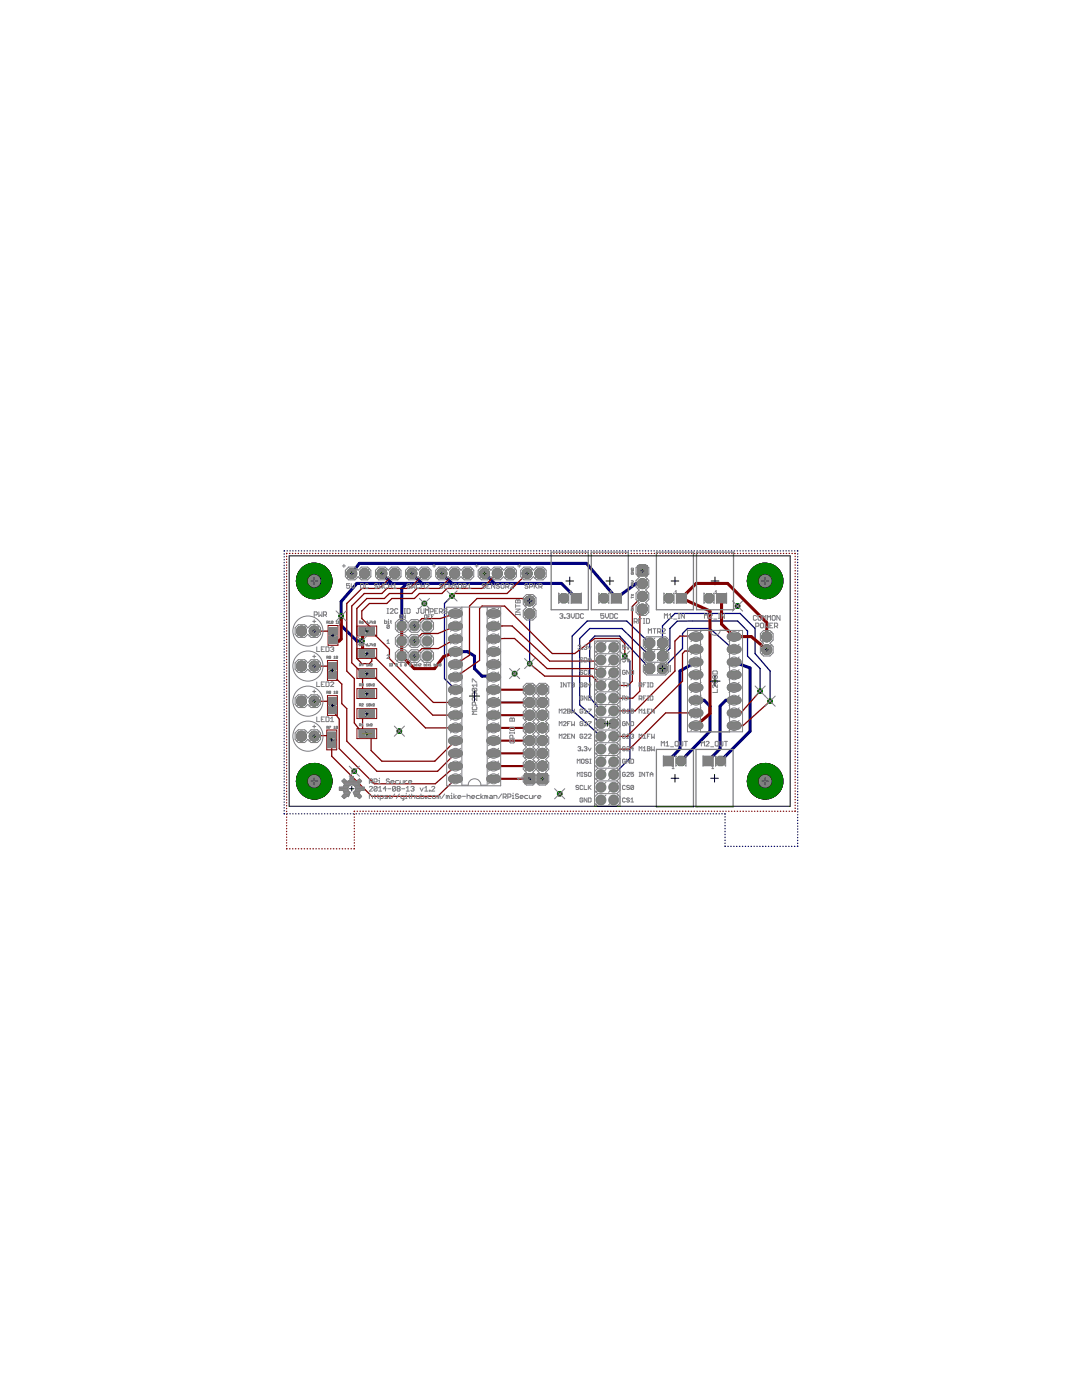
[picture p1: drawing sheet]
<svg xmlns="http://www.w3.org/2000/svg" width="216mm" height="279mm" viewBox="0 0 216 279" stroke-linecap="round" stroke-linejoin="round" font-family="sans-serif">
<g fill="#808080" stroke="#808080" stroke-width=".2">
<path d="M137.6 126.6l.5-.3h1.5a.72 .72 0 0 1 .7 .8 .72 .72 0 0 1-.7 .7h-1.5a.71 .71 0 0 1-.5-1.2z"/>
<path d="M137.6 129.2l.5-.3h1.5a.72 .72 0 0 1 .7 .7 .72 .72 0 0 1-.7 .7h-1.5a.71 .71 0 0 1-.5-1.1z"/>
<path d="M137.6 141.9l.5-.3h1.5a.72 .72 0 0 1 .7 .7 .72 .72 0 0 1-.7 .7h-1.5a.71 .71 0 0 1-.5-1.1z"/>
<path d="M137.6 144.4l.5-.3h1.5a.72 .72 0 0 1 .7 .7 .72 .72 0 0 1-.7 .7h-1.5a.71 .71 0 0 1-.5-1.1z"/>
<path d="M137.6 131.7l.5-.3h1.5a.72 .72 0 0 1 .7 .7 .72 .72 0 0 1-.7 .7h-1.5a.71 .71 0 0 1-.5-1.1z"/>
<path d="M137.6 134.2l.5-.2h1.5a.72 .72 0 0 1 .7 .7 .72 .72 0 0 1-.7 .7h-1.5a.71 .71 0 0 1-.5-1.2z"/>
<path d="M137.6 139.3l.5-.3h1.5a.72 .72 0 0 1 .7 .8 .72 .72 0 0 1-.7 .7h-1.5a.71 .71 0 0 1-.5-1.2z"/>
<path d="M137.6 136.8l.5-.3h1.5a.72 .72 0 0 1 .7 .7 .72 .72 0 0 1-.7 .7h-1.5a.71 .71 0 0 1-.5-1.1z"/>
<path d="M145.3 144.4l.4-.3h1.6a.72 .72 0 0 1 .6 .7 .72 .72 0 0 1-.6 .7h-1.6a.71 .71 0 0 1-.4-1.1z"/>
<path d="M145.3 141.9l.4-.3h1.6a.72 .72 0 0 1 .6 .7 .72 .72 0 0 1-.6 .7h-1.6a.71 .71 0 0 1-.4-1.1z"/>
<path d="M145.3 139.3l.4-.3h1.6a.72 .72 0 0 1 .6 .8 .72 .72 0 0 1-.6 .7h-1.6a.71 .71 0 0 1-.4-1.2z"/>
<path d="M145.3 136.8l.4-.3h1.6a.72 .72 0 0 1 .6 .7 .72 .72 0 0 1-.6 .7h-1.6a.71 .71 0 0 1-.4-1.1z"/>
<path d="M145.3 134.2l.4-.2h1.6a.72 .72 0 0 1 .6 .7 .72 .72 0 0 1-.6 .7h-1.6a.71 .71 0 0 1-.4-1.2z"/>
<path d="M145.3 131.7l.4-.3h1.6a.72 .72 0 0 1 .6 .7 .72 .72 0 0 1-.6 .7h-1.6a.71 .71 0 0 1-.4-1.1z"/>
<path d="M145.3 129.2l.4-.3h1.6a.72 .72 0 0 1 .6 .7 .72 .72 0 0 1-.6 .7h-1.6a.71 .71 0 0 1-.4-1.1z"/>
<path d="M145.3 126.6l.4-.3h1.6a.72 .72 0 0 1 .6 .8 .72 .72 0 0 1-.6 .7h-1.6a.71 .71 0 0 1-.4-1.2z"/>
<path d="M127.2 112.9h2v2h-2z"/>
<path d="M97.3 155l.4-.3h1.6a.72 .72 0 0 1 .6 .7 .72 .72 0 0 1-.6 .7h-1.6a.71 .71 0 0 1-.4-1.1z"/>
<path d="M97.3 152.5l.4-.3h1.6a.72 .72 0 0 1 .6 .7 .72 .72 0 0 1-.6 .7h-1.6a.71 .71 0 0 1-.4-1.1z"/>
<path d="M97.3 149.9l.4-.3h1.6a.72 .72 0 0 1 .6 .8 .72 .72 0 0 1-.6 .7h-1.6a.71 .71 0 0 1-.4-1.2z"/>
<path d="M97.3 147.4l.4-.3h1.6a.72 .72 0 0 1 .6 .7 .72 .72 0 0 1-.6 .7h-1.6a.71 .71 0 0 1-.4-1.1z"/>
<path d="M97.3 144.8l.4-.2h1.6a.72 .72 0 0 1 .6 .7 .72 .72 0 0 1-.6 .7h-1.6a.71 .71 0 0 1-.4-1.2z"/>
<path d="M97.3 142.3l.4-.3h1.6a.72 .72 0 0 1 .6 .7 .72 .72 0 0 1-.6 .7h-1.6a.71 .71 0 0 1-.4-1.1z"/>
<path d="M97.3 139.8l.4-.3h1.6a.72 .72 0 0 1 .6 .7 .72 .72 0 0 1-.6 .7h-1.6a.71 .71 0 0 1-.4-1.1z"/>
<path d="M97.3 137.2l.4-.3h1.6a.72 .72 0 0 1 .6 .8 .72 .72 0 0 1-.6 .7h-1.6a.71 .71 0 0 1-.4-1.2z"/>
<path d="M97.3 134.7l.4-.3h1.6a.72 .72 0 0 1 .6 .7 .72 .72 0 0 1-.6 .7h-1.6a.71 .71 0 0 1-.4-1.1z"/>
<path d="M97.3 132.2l.4-.3h1.6a.72 .72 0 0 1 .6 .7 .72 .72 0 0 1-.6 .7h-1.6a.71 .71 0 0 1-.4-1.1z"/>
<path d="M97.3 129.6l.4-.3h1.6a.72 .72 0 0 1 .6 .8 .72 .72 0 0 1-.6 .7h-1.6a.71 .71 0 0 1-.4-1.2z"/>
<path d="M97.3 127.1l.4-.3h1.6a.72 .72 0 0 1 .6 .7 .72 .72 0 0 1-.6 .7h-1.6a.71 .71 0 0 1-.4-1.1z"/>
<path d="M97.3 124.5l.4-.2h1.6a.72 .72 0 0 1 .6 .7 .72 .72 0 0 1-.6 .7h-1.6a.71 .71 0 0 1-.4-1.2z"/>
<path d="M97.3 122l.4-.3h1.6a.72 .72 0 0 1 .6 .7 .72 .72 0 0 1-.6 .7h-1.6a.71 .71 0 0 1-.4-1.1z"/>
<path d="M89.7 122l.4-.3h1.6a.72 .72 0 0 1 .6 .7 .72 .72 0 0 1-.6 .7h-1.6a.71 .71 0 0 1-.4-1.1z"/>
<path d="M89.7 124.5l.4-.2h1.6a.72 .72 0 0 1 .6 .7 .72 .72 0 0 1-.6 .7h-1.6a.71 .71 0 0 1-.4-1.2z"/>
<path d="M89.7 127.1l.4-.3h1.6a.72 .72 0 0 1 .6 .7 .72 .72 0 0 1-.6 .7h-1.6a.71 .71 0 0 1-.4-1.1z"/>
<path d="M89.7 129.6l.4-.3h1.6a.72 .72 0 0 1 .6 .8 .72 .72 0 0 1-.6 .7h-1.6a.71 .71 0 0 1-.4-1.2z"/>
<path d="M89.7 132.2l.4-.3h1.6a.72 .72 0 0 1 .6 .7 .72 .72 0 0 1-.6 .7h-1.6a.71 .71 0 0 1-.4-1.1z"/>
<path d="M89.7 134.7l.4-.3h1.6a.72 .72 0 0 1 .6 .7 .72 .72 0 0 1-.6 .7h-1.6a.71 .71 0 0 1-.4-1.1z"/>
<path d="M89.7 137.2l.4-.3h1.6a.72 .72 0 0 1 .6 .8 .72 .72 0 0 1-.6 .7h-1.6a.71 .71 0 0 1-.4-1.2z"/>
<path d="M89.7 139.8l.4-.3h1.6a.72 .72 0 0 1 .6 .7 .72 .72 0 0 1-.6 .7h-1.6a.71 .71 0 0 1-.4-1.1z"/>
<path d="M89.7 142.3l.4-.3h1.6a.72 .72 0 0 1 .6 .7 .72 .72 0 0 1-.6 .7h-1.6a.71 .71 0 0 1-.4-1.1z"/>
<path d="M89.7 144.8l.4-.2h1.6a.72 .72 0 0 1 .6 .7 .72 .72 0 0 1-.6 .7h-1.6a.71 .71 0 0 1-.4-1.2z"/>
<path d="M89.7 147.4l.4-.3h1.6a.72 .72 0 0 1 .6 .7 .72 .72 0 0 1-.6 .7h-1.6a.71 .71 0 0 1-.4-1.1z"/>
<path d="M89.7 149.9l.4-.3h1.6a.72 .72 0 0 1 .6 .8 .72 .72 0 0 1-.6 .7h-1.6a.71 .71 0 0 1-.4-1.2z"/>
<path d="M89.7 152.5l.4-.3h1.6a.72 .72 0 0 1 .6 .7 .72 .72 0 0 1-.6 .7h-1.6a.71 .71 0 0 1-.4-1.1z"/>
<path d="M89.7 155l.4-.3h1.6a.72 .72 0 0 1 .6 .7 .72 .72 0 0 1-.6 .7h-1.6a.71 .71 0 0 1-.4-1.1z"/>
<path d="M135 118.4h1.9v1.9h-1.9z"/>
<path d="M143 118.4h1.9v1.9h-1.9z"/>
<path d="M132.4 150.9h1.9v1.9h-1.9z"/>
<path d="M140.4 150.9h1.8v1.9h-1.8z"/>
<path d="M122 118.4h1.9v1.9h-1.9z"/>
<path d="M114 118.4h1.9v1.9h-1.9z"/>
<path d="M107.2 154.4h2v2h-2z"/>
<path d="M104.7 154.4h2v2h-2z"/>
<circle cx="132.2" cy="133.4" r="1.07"/>
<circle cx="129.6" cy="133.4" r="1.07"/>
<circle cx="132.2" cy="130.9" r="1.07"/>
<circle cx="129.6" cy="130.9" r="1.07"/>
<circle cx="132.2" cy="128.4" r="1.07"/>
<circle cx="129.6" cy="128.4" r="1.07"/>
<circle cx="119.9" cy="129.2" r=".87"/>
<circle cx="122.4" cy="129.2" r=".87"/>
<circle cx="119.9" cy="131.7" r=".87"/>
<circle cx="122.4" cy="131.7" r=".87"/>
<circle cx="119.9" cy="134.3" r=".87"/>
<circle cx="122.4" cy="134.3" r=".87"/>
<circle cx="119.9" cy="136.8" r=".87"/>
<circle cx="122.4" cy="136.8" r=".87"/>
<circle cx="119.9" cy="139.3" r=".87"/>
<circle cx="122.4" cy="139.3" r=".87"/>
<circle cx="119.9" cy="141.9" r=".87"/>
<circle cx="122.4" cy="141.9" r=".87"/>
<circle cx="119.9" cy="144.4" r=".87"/>
<circle cx="122.4" cy="144.4" r=".87"/>
<circle cx="119.9" cy="147" r=".87"/>
<circle cx="122.4" cy="147" r=".87"/>
<circle cx="119.9" cy="149.5" r=".87"/>
<circle cx="122.4" cy="149.5" r=".87"/>
<circle cx="119.9" cy="152" r=".87"/>
<circle cx="122.4" cy="152" r=".87"/>
<circle cx="119.9" cy="154.6" r=".87"/>
<circle cx="122.4" cy="154.6" r=".87"/>
<circle cx="119.9" cy="157.1" r=".87"/>
<circle cx="122.4" cy="157.1" r=".87"/>
<circle cx="119.9" cy="159.7" r=".87"/>
<circle cx="122.4" cy="159.7" r=".87"/>
<circle cx="133.5" cy="119.4" r="1.01"/>
<circle cx="141.5" cy="119.4" r="1.01"/>
<circle cx="135.9" cy="151.9" r="1.01"/>
<circle cx="143.8" cy="151.9" r="1.01"/>
<circle cx="120.5" cy="119.4" r="1.01"/>
<circle cx="112.5" cy="119.4" r="1.01"/>
</g>
<g fill="#808080" stroke="#808080" stroke-width=".2">
<circle cx="128.2" cy="116.5" r=".99"/>
<circle cx="128.2" cy="119" r=".99"/>
<circle cx="128.2" cy="121.6" r=".99"/>
<circle cx="153" cy="129.6" r=".99"/>
<circle cx="153" cy="127.1" r=".99"/>
<circle cx="88.2" cy="114.4" r=".99"/>
<circle cx="90.7" cy="114.4" r=".99"/>
<circle cx="93.3" cy="114.4" r=".99"/>
<circle cx="96.7" cy="114.4" r=".99"/>
<circle cx="99.2" cy="114.4" r=".99"/>
<circle cx="101.8" cy="114.4" r=".99"/>
<circle cx="105.2" cy="114.4" r=".99"/>
<circle cx="107.7" cy="114.4" r=".99"/>
<circle cx="76.2" cy="114.4" r=".99"/>
<circle cx="78.7" cy="114.4" r=".99"/>
<circle cx="82.2" cy="114.4" r=".99"/>
<circle cx="84.7" cy="114.4" r=".99"/>
<circle cx="80.2" cy="130.9" r=".8"/>
<circle cx="82.7" cy="130.9" r=".8"/>
<circle cx="85.2" cy="130.9" r=".8"/>
<circle cx="80.2" cy="127.9" r=".8"/>
<circle cx="82.7" cy="127.9" r=".8"/>
<circle cx="85.2" cy="127.9" r=".8"/>
<circle cx="80.2" cy="124.9" r=".8"/>
<circle cx="82.7" cy="124.9" r=".8"/>
<circle cx="85.2" cy="124.9" r=".8"/>
<circle cx="105.7" cy="119.9" r=".99"/>
<circle cx="105.7" cy="122.5" r=".99"/>
<circle cx="70.2" cy="114.4" r=".99"/>
<circle cx="72.7" cy="114.4" r=".99"/>
<circle cx="62.7" cy="155.9" r="1.45"/>
<circle cx="152.7" cy="155.9" r="1.45"/>
<circle cx="152.7" cy="115.9" r="1.45"/>
<circle cx="62.7" cy="115.9" r="1.45"/>
<circle cx="62.7" cy="132.9" r=".99"/>
<circle cx="60.2" cy="132.9" r=".99"/>
<circle cx="62.7" cy="139.9" r=".99"/>
<circle cx="60.2" cy="139.9" r=".99"/>
<circle cx="62.7" cy="146.9" r=".99"/>
<circle cx="60.2" cy="146.9" r=".99"/>
<circle cx="62.7" cy="125.9" r=".99"/>
<circle cx="60.2" cy="125.9" r=".99"/>
<circle cx="108.2" cy="152.9" r=".99"/>
<circle cx="108.2" cy="150.3" r=".99"/>
<circle cx="108.2" cy="147.8" r=".99"/>
<circle cx="108.2" cy="145.3" r=".99"/>
<circle cx="108.2" cy="142.7" r=".99"/>
<circle cx="108.2" cy="140.2" r=".99"/>
<circle cx="108.2" cy="137.6" r=".99"/>
<circle cx="105.7" cy="152.9" r=".99"/>
<circle cx="105.7" cy="150.3" r=".99"/>
<circle cx="105.7" cy="147.8" r=".99"/>
<circle cx="105.7" cy="145.3" r=".99"/>
<circle cx="105.7" cy="142.7" r=".99"/>
<circle cx="105.7" cy="140.2" r=".99"/>
<circle cx="105.7" cy="137.6" r=".99"/>
</g>
<g fill="#000080" stroke="#000080" stroke-width=".2">
<path d="M60 153.6a3.6 3.6 0 0 1 5.7 .4 3.6 3.6 0 0 1-2 5.3 3.6 3.6 0 0 1-4.6-3.4h2.1a1.53 1.53 0 0 1 2.2-1.3 1.53 1.53 0 0 1 .2 2.6 1.53 1.53 0 0 1-2.4-1v-.3h-2.1a3.6 3.6 0 0 1 .9-2.3z" fill-rule="evenodd"/>
<path d="M150 153.6a3.6 3.6 0 0 1 5.7 .4 3.6 3.6 0 0 1-2 5.3 3.6 3.6 0 0 1-4.6-3.4h2.1a1.52 1.52 0 0 1 2.2-1.3 1.52 1.52 0 0 1 .2 2.6 1.52 1.52 0 0 1-2.4-1v-.3h-2.1a3.8 3.8 0 0 1 .9-2.3z" fill-rule="evenodd"/>
<path d="M150 113.6a3.6 3.6 0 0 1 5.7 .4 3.6 3.6 0 0 1-2 5.3 3.6 3.6 0 0 1-4.6-3.3h2.1a1.52 1.52 0 0 1 2.2-1.4 1.52 1.52 0 0 1 .2 2.6 1.52 1.52 0 0 1-2.4-1v-.2h-2.1a3.8 3.8 0 0 1 .9-2.4z" fill-rule="evenodd"/>
<path d="M60.5 113.2a3.6 3.6 0 0 1 5.4 1.2 3.6 3.6 0 0 1-2.4 5 3.6 3.6 0 0 1-4.4-3.4h2.1a1.53 1.53 0 0 1 2.2-1.4 1.53 1.53 0 0 1 .2 2.6 1.53 1.53 0 0 1-2.4-1v-.2h-2.1a3.7 3.7 0 0 1 1.4-2.8z" fill-rule="evenodd"/>
<path d="M60 153.6a3.6 3.6 0 0 1 5.7 .4 3.6 3.6 0 0 1-2 5.3 3.6 3.6 0 0 1-4.6-3.4h2.1a1.53 1.53 0 0 1 2.2-1.3 1.53 1.53 0 0 1 .2 2.6 1.53 1.53 0 0 1-2.4-1v-.3h-2.1a3.6 3.6 0 0 1 .9-2.3z" fill-rule="evenodd"/>
<path d="M150 153.6a3.6 3.6 0 0 1 5.7 .4 3.6 3.6 0 0 1-2 5.3 3.6 3.6 0 0 1-4.6-3.4h2.1a1.52 1.52 0 0 1 2.2-1.3 1.52 1.52 0 0 1 .2 2.6 1.52 1.52 0 0 1-2.4-1v-.3h-2.1a3.8 3.8 0 0 1 .9-2.3z" fill-rule="evenodd"/>
<path d="M150 113.6a3.6 3.6 0 0 1 5.7 .4 3.6 3.6 0 0 1-2 5.3 3.6 3.6 0 0 1-4.6-3.3h2.1a1.52 1.52 0 0 1 2.2-1.4 1.52 1.52 0 0 1 .2 2.6 1.52 1.52 0 0 1-2.4-1v-.2h-2.1a3.8 3.8 0 0 1 .9-2.4z" fill-rule="evenodd"/>
<path d="M60.5 113.2a3.6 3.6 0 0 1 5.4 1.2 3.6 3.6 0 0 1-2.4 5 3.6 3.6 0 0 1-4.4-3.4h2.1a1.53 1.53 0 0 1 2.2-1.4 1.53 1.53 0 0 1 .2 2.6 1.53 1.53 0 0 1-2.4-1v-.2h-2.1a3.7 3.7 0 0 1 1.4-2.8z" fill-rule="evenodd"/>
</g>
<g fill="none" stroke="#000080" stroke-width=".25">
<path d="M56.7 110.5v.1M56.7 111.1v.1M56.7 111.7h.1M56.7 112.2v.1M56.7 112.8v.1M56.7 113.4v.1M56.7 114h.1M56.7 114.6h.1M56.7 115.1v.1M56.7 115.7v.1M56.7 116.3v.1M56.7 116.9h.1"/>
<path d="M56.7 117.4v.1M56.7 118v.1M56.7 118.6v.1M56.7 119.1v.1M56.7 119.7v.1M56.8 109.9l-.1 .1M57.3 109.9h.1M57.8 109.9h.1M58.4 109.9h.1M59 109.9h.1M59.6 109.9h.1M60.1 109.9h.1"/>
<path d="M60.7 109.9h.1M61.3 109.9h.1M61.8 109.9h.1M62.4 109.9h.1M63 109.9h.1M63.6 109.9h.1M64.1 109.9h.1M64.7 109.9h.1M65.3 109.9h.1M65.8 109.9h.1M66.4 109.9h.1M67 109.9h.1"/>
<path d="M67.6 109.9h.1M68.1 109.9h.1M68.7 109.9h.1M69.3 109.9h.1M69.8 109.9h.1M70.4 109.9h.1M71 109.9h.1M71.6 109.9h.1M72.2 109.9h.1M72.7 109.9h.1M73.3 109.9h.1M73.9 109.9h.1"/>
<path d="M74.4 109.9h.1M75 109.9h.1M75.6 109.9h.1M76.2 109.9h.1M76.7 109.9h.1M77.3 109.9h.1M77.9 109.9h.1M78.4 109.9h.1M79 109.9h.1M79.6 109.9h.1M80.2 109.9h.1M80.7 109.9h.1"/>
<path d="M81.3 109.9h.1M81.9 109.9h.1M82.4 109.9h.1M83 109.9h.1M83.6 109.9h.1M84.2 109.9h.1M84.7 109.9h.1M85.3 109.9h.1M85.9 109.9h.1M86.4 109.9h.1M87 109.9h.1M87.6 109.9h.1"/>
<path d="M88.2 109.9h.1M88.7 109.9h.1M89.3 109.9h.1M89.9 109.9h.1M90.2 118.9l-1.5 1.5v15l2.2 2.2M90.4 109.9h.1M91 109.9h.1M91.6 109.9h.1M92.2 109.9h.1M92.8 109.9h.1M93.3 109.9h.1M93.9 109.9h.1"/>
<path d="M94.5 109.9h.1M95 109.9h.1M95.6 109.9h.1M96.2 109.9h.1M96.8 109.9h.1M97.3 109.9h.1M97.9 109.9h.1M98.5 109.9h.1M99 109.9h.1M99.6 109.9h.1M100.2 109.9h.1M100.8 109.9h.1"/>
<path d="M101.3 109.9h.1M101.9 109.9h.1M102.5 109.9h.1M103 109.9h.1M103.6 109.9h.1M104.2 109.9h.1M104.8 109.9h.1M105.3 109.9h.1M105.9 109.9h.1M106.5 109.9h.1M107 109.9h.1M107.6 109.9h.1"/>
<path d="M108.2 109.9h.1M108.8 109.9h.1M109.3 109.9h.1M109.9 109.9h.1M110.5 109.9h.1M111 109.9h.1M111.6 109.9h.1M112.2 109.9h.1M112.8 109.9h.1M113.3 109.9h.1M113.9 109.9h.1M114.5 109.9h.1"/>
<path d="M115.1 109.9h.1M115.6 109.9h.1M116.2 109.9h.1M116.8 109.9h.1M117.3 109.9h.1M117.9 109.9h.1M118.5 109.9h.1M119.1 109.9h.1M119.6 109.9h.1M120.2 109.9h.1M120.8 109.9h.1M121.3 109.9h.1"/>
<path d="M121.9 109.9h.1M122.5 109.9h.1M123.1 109.9h.1M123.6 109.9h.1M124.2 109.9h.1M124.8 109.9h.1M125.3 109.9h.1M125.9 109.9h.1M126.5 109.9h.1M127.1 109.9h.1M127.6 109.9h.1M128.2 109.9h.1"/>
<path d="M128.8 109.9h.1M129.3 109.9h.1M129.9 109.9h.1M130.5 109.9h.1M131.1 109.9h.1M131.6 109.9h.1M132.2 109.9h.1M132.8 109.9h.1M133.3 109.9h.1M133.9 109.9h.1M134.5 109.9h.1M135.1 109.9h.1"/>
<path d="M135.7 109.9h.1M136.2 109.9h.1M136.8 109.9h.1M137.4 109.9h.1M137.9 109.9h.1M138.5 109.9h.1M139.1 109.9h.1M139.7 109.9h.1M140.2 109.9h.1M140.8 109.9h.1M141.4 109.9h.1M141.9 109.9h.1"/>
<path d="M142.5 109.9h.1M143.1 109.9h.1M143.7 109.9h.1M144.2 109.9h.1M144.8 109.9h.1M145.4 109.9h.1M145.9 109.9h.1M146.5 109.9h.1M147.1 109.9h.1M147.7 109.9h.1M148.2 109.9h.1M148.8 109.9h.1"/>
<path d="M149.4 109.9h.1M149.9 109.9h.1M150.5 109.9h.1M151.1 109.9h.1M151.7 109.9h.1M152.2 109.9h.1M152.8 109.9h.1M153.4 109.9h.1M153.9 109.9h.1M154.5 109.9h.1M155.1 109.9h.1M155.7 109.9h.1"/>
<path d="M156.3 109.9h.1M156.8 109.9h.1M157.4 109.9h.1M158 109.9h.1M158.5 109.9h.1M159.1 109.9l.1 .1M159.2 110.5v.1M159.2 111.1h.1M159.2 111.7h.1M159.2 112.2v.1M159.2 112.8v.1M159.2 113.4h.1"/>
<path d="M159.2 113.9v.1M159.2 114.5v.1M159.2 115.1h.1M159.2 115.7h.1M159.2 116.2v.1M159.2 116.8v.1M159.2 117.4h.1M159.2 117.9v.1M159.2 118.5v.1M159.2 119.1v.1M159.2 119.7h.1M56.7 120.3v.1"/>
<path d="M56.7 120.9h.1M56.7 121.5h.1M56.7 122v.1M56.7 122.6v.1M56.7 123.2v.1M56.7 123.8h.1M56.7 124.3v.1M56.7 124.9v.1M56.7 125.5v.1M56.7 126.1h.1M56.7 126.6v.1M56.7 127.2v.1"/>
<path d="M56.7 127.8v.1M56.7 128.4h.1M56.7 128.9v.1M56.7 129.5v.1M56.7 130.1v.1M56.7 130.7h.1M56.7 131.3h.1M56.7 131.8v.1M56.7 132.4v.1M56.7 133v.1M56.7 133.6h.1M56.7 134.1v.1"/>
<path d="M56.7 134.7v.1M56.7 135.3h.1M56.7 135.8v.1M56.7 136.4v.1M56.7 137v.1M56.7 137.6h.1M56.7 138.2h.1M56.7 138.7v.1M56.7 139.3v.1M56.7 139.9v.1M90.9 137.6h.1M105.7 122.5v9.9"/>
<path d="M124.7 130.9l1 1v19.4l-3.3 3.3M129.6 128.4l-4.5-4.5h-7.9l-3 3v14.8l5.7 5.3M129.6 130.9l-5.5-5.5h-6.4l-2 2v13.3l4.2 3.7M129.6 133.4l-6-6.5h-4.9l-1 1v11.2l2.2 2.8M132.2 128.4v-3.5l2.5-2.5h13l3 3v5l3 3.5v6M132.2 130.9l1.5-1.5v-4l1.4-1.4 12.1-.1 2 2v5l2.5 2.5v4.5M146.5 129.6l-4.8-4.2h-4.5l-1 1v3l-4 4M159.2 120.2v.1M159.2 120.8v.1M159.2 121.4v.1M159.2 122h.1M159.2 122.5v.1"/>
<path d="M159.2 123.1v.1M159.2 123.7h.1M159.2 124.2v.1M159.2 124.8v.1M159.2 125.4v.1M159.2 126h.1M159.2 126.5v.1M159.2 127.1v.1M159.2 127.7h.1M159.2 128.2v.1M159.2 128.8v.1M159.2 129.4v.1"/>
<path d="M159.2 130h.1M159.2 130.5v.1M159.2 131.1v.1M159.2 131.7h.1M159.2 132.2v.1M159.2 132.8v.1M159.2 133.4v.1M159.2 134h.1M159.2 134.5v.1M159.2 135.1v.1M159.2 135.7h.1M159.2 136.2v.1"/>
<path d="M159.2 136.8v.1M159.2 137.4v.1M159.2 138h.1M159.2 138.5v.1M159.2 139.1v.1M159.2 139.7h.1M56.7 140.5h.1M56.7 141v.1M56.7 141.6v.1M56.7 142.2v.1M56.7 142.8h.1M56.7 143.3v.1"/>
<path d="M56.7 143.9v.1M56.7 144.5v.1M56.7 145.1h.1M56.7 145.6v.1M56.7 146.2v.1M56.7 146.8v.1M56.7 147.4h.1M56.7 148h.1M56.7 148.5v.1M56.7 149.1v.1M56.7 149.7h.1M56.7 150.2v.1"/>
<path d="M56.7 150.8v.1M56.7 151.4v.1M56.7 152h.1M56.7 152.5v.1M56.7 153.1v.1M56.7 153.7v.1M56.7 154.3h.1M56.7 154.9h.1M56.7 155.4v.1M56.7 156v.1M56.7 156.6v.1M56.7 157.2h.1"/>
<path d="M56.7 157.7v.1M56.7 158.3v.1M56.7 158.9v.1M56.7 159.5h.1M159.2 140.3h.1M159.2 140.8v.1M159.2 141.4v.1M159.2 142h.1M159.2 142.5v.1M159.2 143.1v.1M159.2 143.7h.1M159.2 144.3h.1"/>
<path d="M159.2 144.8v.1M159.2 145.4v.1M159.2 146h.1M159.2 146.5v.1M159.2 147.1v.1M159.2 147.7h.1M159.2 148.3h.1M159.2 148.8v.1M159.2 149.4v.1M159.2 150h.1M159.2 150.5v.1M159.2 151.1v.1"/>
<path d="M159.2 151.7h.1M159.2 152.3h.1M159.2 152.8v.1M159.2 153.4v.1M159.2 154h.1M159.2 154.5v.1M159.2 155.1v.1M159.2 155.7h.1M159.2 156.3h.1M159.2 156.8v.1M159.2 157.4v.1M159.2 158h.1"/>
<path d="M159.2 158.5v.1M159.2 159.1v.1M159.2 159.7h.1M56.7 162.3l.1 .1M56.7 160v.1M56.7 160.6v.1M56.7 161.2h.1M56.7 161.8h.1M57.3 162.4h.1M57.8 162.4h.1M58.4 162.4h.1M59 162.4h.1"/>
<path d="M59.6 162.4h.1M60.2 162.4h.1M60.7 162.4h.1M61.3 162.4h.1M61.9 162.4h.1M62.4 162.4h.1M63 162.4h.1M63.6 162.4h.1M64.2 162.4h.1M64.7 162.4h.1M65.3 162.4h.1M65.9 162.4h.1"/>
<path d="M66.5 162.4h.1M67 162.4h.1M67.6 162.4h.1M68.2 162.4h.1M68.8 162.4h.1M69.3 162.4h.1M69.9 162.4h.1M70.5 162.4h.1M71.1 162.4h.1M71.6 162.4h.1M72.2 162.4h.1M72.8 162.4h.1"/>
<path d="M73.4 162.4h.1M73.9 162.4h.1M74.5 162.4h.1M75.1 162.4h.1M75.7 162.4h.1M76.2 162.4h.1M76.8 162.4h.1M77.4 162.4h.1M78 162.4h.1M78.5 162.4h.1M79.1 162.4h.1M79.7 162.4h.1"/>
<path d="M80.3 162.4h.1M80.8 162.4h.1M81.4 162.4h.1M82 162.4h.1M82.5 162.4h.1M83.1 162.4h.1M83.7 162.4h.1M84.3 162.4h.1M84.9 162.4h.1M85.4 162.4h.1M86 162.4h.1M86.6 162.4h.1"/>
<path d="M87.1 162.4h.1M87.7 162.4h.1M88.3 162.4h.1M88.9 162.4h.1M89.5 162.4h.1M90 162.4h.1M90.6 162.4h.1M91.2 162.4h.1M91.8 162.4h.1M92.3 162.4h.1M92.9 162.4h.1M93.5 162.4h.1"/>
<path d="M94 162.4h.1M94.6 162.4h.1M95.2 162.4h.1M95.8 162.4h.1M96.4 162.4h.1M96.9 162.4h.1M97.5 162.4h.1M98.1 162.4h.1M98.6 162.4h.1M99.2 162.4h.1M99.8 162.4h.1M100.4 162.4h.1"/>
<path d="M100.9 162.4h.1M101.5 162.4h.1M102.1 162.4h.1M102.7 162.4h.1M103.2 162.4h.1M103.8 162.4h.1M104.4 162.4h.1M105 162.4h.1M105.5 162.4h.1M106.1 162.4h.1M106.7 162.4h.1M107.3 162.4h.1"/>
<path d="M107.8 162.4h.1M108.4 162.4h.1M109 162.4h.1M109.6 162.4h.1M110.1 162.4h.1M110.7 162.4h.1M111.3 162.4h.1M111.9 162.4h.1M112.4 162.4h.1M113 162.4h.1M113.6 162.4h.1M114.2 162.4h.1"/>
<path d="M114.7 162.4h.1M115.3 162.4h.1M115.9 162.4h.1M116.5 162.4h.1M117 162.4h.1M117.6 162.4h.1M118.2 162.4h.1M118.7 162.4h.1M119.3 162.4h.1M119.9 162.4h.1M120.5 162.4h.1M121.1 162.4h.1"/>
<path d="M121.6 162.4h.1M122.2 162.4h.1M122.8 162.4h.1M123.3 162.4h.1M123.9 162.4h.1M124.5 162.4h.1M125.1 162.4h.1M125.6 162.4h.1M126.2 162.4h.1M126.8 162.4h.1M127.4 162.4h.1M128 162.4h.1"/>
<path d="M128.5 162.4h.1M129.1 162.4h.1M129.7 162.4h.1M130.2 162.4h.1M130.8 162.4h.1M131.4 162.4h.1M132 162.4h.1M132.5 162.4h.1M133.1 162.4h.1M133.7 162.4h.1M134.3 162.4h.1M134.8 162.4h.1"/>
<path d="M135.4 162.4h.1M136 162.4h.1M136.6 162.4h.1M137.1 162.4h.1M137.7 162.4h.1M138.3 162.4h.1M138.9 162.4h.1M139.4 162.4h.1M140 162.4h.1M140.6 162.4h.1M141.2 162.4h.1M141.7 162.4h.1"/>
<path d="M142.3 162.4h.1M142.9 162.4h.1M143.5 162.4h.1M144 162.4h.1M144.6 162.4l.1 .1M144.7 168.8v.1M144.7 163v.1M144.7 163.6v.1M144.7 164.2h.1M144.7 164.7v.1M144.7 165.3v.1M144.7 165.9v.1"/>
<path d="M144.7 166.5v.1M144.7 167.1v.1M144.7 167.7h.1M144.7 168.3h.1M145.2 168.9h.1M145.8 168.9h.1M146.4 168.9h.1M147 168.9h.1M147.6 168.9h.1M148.1 168.9h.1M148.7 168.9h.1M149.3 168.9h.1"/>
<path d="M149.9 168.9h.1M150.5 168.9h.1M151 168.9h.1M151.6 168.9h.1M152.2 168.9h.1M152.8 168.9h.1M153.3 168.9h.1M153.9 168.9h.1M154.5 168.9h.1M155.1 168.9h.1M155.6 168.9h.1M156.2 168.9h.1"/>
<path d="M156.8 168.9h.1M157.4 168.9h.1M157.9 168.9h.1M158.5 168.9h.1M159.2 160.3h.1M159.2 160.8v.1M159.2 161.4v.1M159.2 162v.1M159.2 162.6h.1M159.2 163.1v.1M159.2 163.7v.1M159.2 164.3h.1"/>
<path d="M159.2 164.8v.1M159.2 165.4v.1M159.2 166v.1M159.2 166.6h.1M159.2 167.1v.1M159.2 167.7v.1M159.2 168.3h.1M159.2 168.8l-.1 .1"/>
</g>
<path d="M70.2 114.4l1.5-2h45.3l6 7 3.9-2.9h1.3M76.2 114.4l2 2M81.2 116.4l-1 1.1v7.4M82.2 114.4l2 2M88.2 114.4l2 2M96.7 114.4l2 2M115 119.4l-3-3h-40.8l-3.1 3.7v4.7l3.1 3.1h1M90.9 130h2.4l1.4 .9v2.5l1.5 1.5h2.1l.2 .2M138.9 132.1l-3.2 1.8v15.5l-2.3 2.5M138.9 139.7h1.6l1.2 1.2v5l-5.8 6M146.5 132.1l3.2 1.2v12.6l-5.9 6M146.5 139.7h-1.6l-1.2 1.2v8.5l-2.4 2.5" fill="none" stroke="#000080" stroke-width=".61"/>
<path d="M138.2 127h1.3" fill="none" stroke="#008000" stroke-width="1.3"/>
<circle cx="138.9" cy="127" r=".4" fill="#fff" stroke="#000" stroke-width=".2"/>
<path d="M138.2 129.6h1.3" fill="none" stroke="#008000" stroke-width="1.3"/>
<circle cx="138.9" cy="129.6" r=".4" fill="#fff" stroke="#000" stroke-width=".2"/>
<path d="M138.2 142.3h1.3" fill="none" stroke="#008000" stroke-width="1.3"/>
<circle cx="138.9" cy="142.3" r=".4" fill="#fff" stroke="#000" stroke-width=".2"/>
<path d="M138.2 144.8h1.3" fill="none" stroke="#008000" stroke-width="1.3"/>
<circle cx="138.9" cy="144.8" r=".4" fill="#fff" stroke="#000" stroke-width=".2"/>
<path d="M138.2 132.1h1.3" fill="none" stroke="#008000" stroke-width="1.3"/>
<circle cx="138.9" cy="132.1" r=".4" fill="#fff" stroke="#000" stroke-width=".2"/>
<path d="M138.2 134.7h1.3" fill="none" stroke="#008000" stroke-width="1.3"/>
<circle cx="138.9" cy="134.7" r=".4" fill="#fff" stroke="#000" stroke-width=".2"/>
<path d="M138.2 139.7h1.3" fill="none" stroke="#008000" stroke-width="1.3"/>
<circle cx="138.9" cy="139.7" r=".4" fill="#fff" stroke="#000" stroke-width=".2"/>
<path d="M138.2 137.2h1.3" fill="none" stroke="#008000" stroke-width="1.3"/>
<circle cx="138.9" cy="137.2" r=".4" fill="#fff" stroke="#000" stroke-width=".2"/>
<path d="M145.8 144.8h1.4" fill="none" stroke="#008000" stroke-width="1.3"/>
<circle cx="146.5" cy="144.8" r=".4" fill="#fff" stroke="#000" stroke-width=".2"/>
<path d="M145.8 142.3h1.4" fill="none" stroke="#008000" stroke-width="1.3"/>
<circle cx="146.5" cy="142.3" r=".4" fill="#fff" stroke="#000" stroke-width=".2"/>
<path d="M145.8 139.7h1.4" fill="none" stroke="#008000" stroke-width="1.3"/>
<circle cx="146.5" cy="139.7" r=".4" fill="#fff" stroke="#000" stroke-width=".2"/>
<path d="M145.8 137.2h1.4" fill="none" stroke="#008000" stroke-width="1.3"/>
<circle cx="146.5" cy="137.2" r=".4" fill="#fff" stroke="#000" stroke-width=".2"/>
<path d="M145.8 134.7h1.4" fill="none" stroke="#008000" stroke-width="1.3"/>
<circle cx="146.5" cy="134.7" r=".4" fill="#fff" stroke="#000" stroke-width=".2"/>
<path d="M145.8 132.1h1.4" fill="none" stroke="#008000" stroke-width="1.3"/>
<circle cx="146.5" cy="132.1" r=".4" fill="#fff" stroke="#000" stroke-width=".2"/>
<path d="M145.8 129.6h1.4" fill="none" stroke="#008000" stroke-width="1.3"/>
<circle cx="146.5" cy="129.6" r=".4" fill="#fff" stroke="#000" stroke-width=".2"/>
<path d="M145.8 127h1.4" fill="none" stroke="#008000" stroke-width="1.3"/>
<circle cx="146.5" cy="127" r=".4" fill="#fff" stroke="#000" stroke-width=".2"/>
<path d="M127.3 113h1.8v1.9h-1.8z" fill="#008000" stroke="#008000" stroke-width=".2"/>
<circle cx="128.2" cy="113.9" r=".51" fill="#fff" stroke="#000" stroke-width=".2"/>
<circle cx="128.2" cy="116.5" r=".93" fill="#008000" stroke="#008000" stroke-width=".2"/>
<circle cx="128.2" cy="116.5" r=".51" fill="#fff" stroke="#000" stroke-width=".2"/>
<circle cx="128.2" cy="119" r=".93" fill="#008000" stroke="#008000" stroke-width=".2"/>
<circle cx="128.2" cy="119" r=".51" fill="#fff" stroke="#000" stroke-width=".2"/>
<circle cx="128.2" cy="121.6" r=".93" fill="#008000" stroke="#008000" stroke-width=".2"/>
<circle cx="128.2" cy="121.6" r=".51" fill="#fff" stroke="#000" stroke-width=".2"/>
<circle cx="153" cy="129.6" r=".93" fill="#008000" stroke="#008000" stroke-width=".2"/>
<circle cx="153" cy="129.6" r=".51" fill="#fff" stroke="#000" stroke-width=".2"/>
<circle cx="153" cy="127.1" r=".93" fill="#008000" stroke="#008000" stroke-width=".2"/>
<circle cx="153" cy="127.1" r=".51" fill="#fff" stroke="#000" stroke-width=".2"/>
<circle cx="88.2" cy="114.4" r=".93" fill="#008000" stroke="#008000" stroke-width=".2"/>
<circle cx="88.2" cy="114.4" r=".51" fill="#fff" stroke="#000" stroke-width=".2"/>
<circle cx="90.7" cy="114.4" r=".93" fill="#008000" stroke="#008000" stroke-width=".2"/>
<circle cx="90.7" cy="114.4" r=".51" fill="#fff" stroke="#000" stroke-width=".2"/>
<circle cx="93.3" cy="114.4" r=".93" fill="#008000" stroke="#008000" stroke-width=".2"/>
<circle cx="93.3" cy="114.4" r=".51" fill="#fff" stroke="#000" stroke-width=".2"/>
<circle cx="96.7" cy="114.4" r=".93" fill="#008000" stroke="#008000" stroke-width=".2"/>
<circle cx="96.7" cy="114.4" r=".51" fill="#fff" stroke="#000" stroke-width=".2"/>
<circle cx="99.2" cy="114.4" r=".93" fill="#008000" stroke="#008000" stroke-width=".2"/>
<circle cx="99.2" cy="114.4" r=".51" fill="#fff" stroke="#000" stroke-width=".2"/>
<circle cx="101.8" cy="114.4" r=".93" fill="#008000" stroke="#008000" stroke-width=".2"/>
<circle cx="101.8" cy="114.4" r=".51" fill="#fff" stroke="#000" stroke-width=".2"/>
<circle cx="105.2" cy="114.4" r=".93" fill="#008000" stroke="#008000" stroke-width=".2"/>
<circle cx="105.2" cy="114.4" r=".51" fill="#fff" stroke="#000" stroke-width=".2"/>
<circle cx="107.7" cy="114.4" r=".93" fill="#008000" stroke="#008000" stroke-width=".2"/>
<circle cx="107.7" cy="114.4" r=".51" fill="#fff" stroke="#000" stroke-width=".2"/>
<circle cx="132.2" cy="133.4" r="1.01" fill="#008000" stroke="#008000" stroke-width=".2"/>
<circle cx="132.2" cy="133.4" r=".51" fill="#fff" stroke="#000" stroke-width=".2"/>
<circle cx="129.6" cy="133.4" r="1.01" fill="#008000" stroke="#008000" stroke-width=".2"/>
<circle cx="129.6" cy="133.4" r=".51" fill="#fff" stroke="#000" stroke-width=".2"/>
<circle cx="132.2" cy="130.9" r="1.01" fill="#008000" stroke="#008000" stroke-width=".2"/>
<circle cx="132.2" cy="130.9" r=".51" fill="#fff" stroke="#000" stroke-width=".2"/>
<circle cx="129.6" cy="130.9" r="1.01" fill="#008000" stroke="#008000" stroke-width=".2"/>
<circle cx="129.6" cy="130.9" r=".51" fill="#fff" stroke="#000" stroke-width=".2"/>
<circle cx="132.2" cy="128.4" r="1.01" fill="#008000" stroke="#008000" stroke-width=".2"/>
<circle cx="132.2" cy="128.4" r=".51" fill="#fff" stroke="#000" stroke-width=".2"/>
<circle cx="129.6" cy="128.4" r="1.01" fill="#008000" stroke="#008000" stroke-width=".2"/>
<circle cx="129.6" cy="128.4" r=".51" fill="#fff" stroke="#000" stroke-width=".2"/>
<circle cx="76.2" cy="114.4" r=".93" fill="#008000" stroke="#008000" stroke-width=".2"/>
<circle cx="76.2" cy="114.4" r=".51" fill="#fff" stroke="#000" stroke-width=".2"/>
<circle cx="78.7" cy="114.4" r=".93" fill="#008000" stroke="#008000" stroke-width=".2"/>
<circle cx="78.7" cy="114.4" r=".51" fill="#fff" stroke="#000" stroke-width=".2"/>
<circle cx="82.2" cy="114.4" r=".93" fill="#008000" stroke="#008000" stroke-width=".2"/>
<circle cx="82.2" cy="114.4" r=".51" fill="#fff" stroke="#000" stroke-width=".2"/>
<circle cx="84.7" cy="114.4" r=".93" fill="#008000" stroke="#008000" stroke-width=".2"/>
<circle cx="84.7" cy="114.4" r=".51" fill="#fff" stroke="#000" stroke-width=".2"/>
<circle cx="119.9" cy="129.2" r=".83" fill="#008000" stroke="#008000" stroke-width=".2"/>
<circle cx="119.9" cy="129.2" r=".51" fill="#fff" stroke="#000" stroke-width=".2"/>
<circle cx="122.4" cy="129.2" r=".83" fill="#008000" stroke="#008000" stroke-width=".2"/>
<circle cx="122.4" cy="129.2" r=".51" fill="#fff" stroke="#000" stroke-width=".2"/>
<circle cx="119.9" cy="131.7" r=".83" fill="#008000" stroke="#008000" stroke-width=".2"/>
<circle cx="119.9" cy="131.7" r=".51" fill="#fff" stroke="#000" stroke-width=".2"/>
<circle cx="122.4" cy="131.7" r=".83" fill="#008000" stroke="#008000" stroke-width=".2"/>
<circle cx="122.4" cy="131.7" r=".51" fill="#fff" stroke="#000" stroke-width=".2"/>
<circle cx="119.9" cy="134.3" r=".83" fill="#008000" stroke="#008000" stroke-width=".2"/>
<circle cx="119.9" cy="134.3" r=".51" fill="#fff" stroke="#000" stroke-width=".2"/>
<circle cx="122.4" cy="134.3" r=".83" fill="#008000" stroke="#008000" stroke-width=".2"/>
<circle cx="122.4" cy="134.3" r=".51" fill="#fff" stroke="#000" stroke-width=".2"/>
<circle cx="119.9" cy="136.8" r=".83" fill="#008000" stroke="#008000" stroke-width=".2"/>
<circle cx="119.9" cy="136.8" r=".51" fill="#fff" stroke="#000" stroke-width=".2"/>
<circle cx="122.4" cy="136.8" r=".83" fill="#008000" stroke="#008000" stroke-width=".2"/>
<circle cx="122.4" cy="136.8" r=".51" fill="#fff" stroke="#000" stroke-width=".2"/>
<circle cx="119.9" cy="139.3" r=".83" fill="#008000" stroke="#008000" stroke-width=".2"/>
<circle cx="119.9" cy="139.3" r=".51" fill="#fff" stroke="#000" stroke-width=".2"/>
<circle cx="122.4" cy="139.3" r=".83" fill="#008000" stroke="#008000" stroke-width=".2"/>
<circle cx="122.4" cy="139.3" r=".51" fill="#fff" stroke="#000" stroke-width=".2"/>
<circle cx="119.9" cy="141.9" r=".83" fill="#008000" stroke="#008000" stroke-width=".2"/>
<circle cx="119.9" cy="141.9" r=".51" fill="#fff" stroke="#000" stroke-width=".2"/>
<circle cx="122.4" cy="141.9" r=".83" fill="#008000" stroke="#008000" stroke-width=".2"/>
<circle cx="122.4" cy="141.9" r=".51" fill="#fff" stroke="#000" stroke-width=".2"/>
<circle cx="119.9" cy="144.4" r=".83" fill="#008000" stroke="#008000" stroke-width=".2"/>
<circle cx="119.9" cy="144.4" r=".51" fill="#fff" stroke="#000" stroke-width=".2"/>
<circle cx="122.4" cy="144.4" r=".83" fill="#008000" stroke="#008000" stroke-width=".2"/>
<circle cx="122.4" cy="144.4" r=".51" fill="#fff" stroke="#000" stroke-width=".2"/>
<circle cx="119.9" cy="147" r=".83" fill="#008000" stroke="#008000" stroke-width=".2"/>
<circle cx="119.9" cy="147" r=".51" fill="#fff" stroke="#000" stroke-width=".2"/>
<circle cx="122.4" cy="147" r=".83" fill="#008000" stroke="#008000" stroke-width=".2"/>
<circle cx="122.4" cy="147" r=".51" fill="#fff" stroke="#000" stroke-width=".2"/>
<circle cx="119.9" cy="149.5" r=".83" fill="#008000" stroke="#008000" stroke-width=".2"/>
<circle cx="119.9" cy="149.5" r=".51" fill="#fff" stroke="#000" stroke-width=".2"/>
<circle cx="122.4" cy="149.5" r=".83" fill="#008000" stroke="#008000" stroke-width=".2"/>
<circle cx="122.4" cy="149.5" r=".51" fill="#fff" stroke="#000" stroke-width=".2"/>
<circle cx="119.9" cy="152" r=".83" fill="#008000" stroke="#008000" stroke-width=".2"/>
<circle cx="119.9" cy="152" r=".51" fill="#fff" stroke="#000" stroke-width=".2"/>
<circle cx="122.4" cy="152" r=".83" fill="#008000" stroke="#008000" stroke-width=".2"/>
<circle cx="122.4" cy="152" r=".51" fill="#fff" stroke="#000" stroke-width=".2"/>
<circle cx="119.9" cy="154.6" r=".83" fill="#008000" stroke="#008000" stroke-width=".2"/>
<circle cx="119.9" cy="154.6" r=".51" fill="#fff" stroke="#000" stroke-width=".2"/>
<circle cx="122.4" cy="154.6" r=".83" fill="#008000" stroke="#008000" stroke-width=".2"/>
<circle cx="122.4" cy="154.6" r=".51" fill="#fff" stroke="#000" stroke-width=".2"/>
<circle cx="119.9" cy="157.1" r=".83" fill="#008000" stroke="#008000" stroke-width=".2"/>
<circle cx="119.9" cy="157.1" r=".51" fill="#fff" stroke="#000" stroke-width=".2"/>
<circle cx="122.4" cy="157.1" r=".83" fill="#008000" stroke="#008000" stroke-width=".2"/>
<circle cx="122.4" cy="157.1" r=".51" fill="#fff" stroke="#000" stroke-width=".2"/>
<circle cx="119.9" cy="159.7" r=".83" fill="#008000" stroke="#008000" stroke-width=".2"/>
<circle cx="119.9" cy="159.7" r=".51" fill="#fff" stroke="#000" stroke-width=".2"/>
<circle cx="122.4" cy="159.7" r=".83" fill="#008000" stroke="#008000" stroke-width=".2"/>
<circle cx="122.4" cy="159.7" r=".51" fill="#fff" stroke="#000" stroke-width=".2"/>
<path d="M97.8 155.4h1.4" fill="none" stroke="#008000" stroke-width="1.3"/>
<circle cx="98.5" cy="155.4" r=".4" fill="#fff" stroke="#000" stroke-width=".2"/>
<path d="M97.8 152.9h1.4" fill="none" stroke="#008000" stroke-width="1.3"/>
<circle cx="98.5" cy="152.9" r=".4" fill="#fff" stroke="#000" stroke-width=".2"/>
<path d="M97.8 150.3h1.4" fill="none" stroke="#008000" stroke-width="1.3"/>
<circle cx="98.5" cy="150.3" r=".4" fill="#fff" stroke="#000" stroke-width=".2"/>
<path d="M97.8 147.8h1.4" fill="none" stroke="#008000" stroke-width="1.3"/>
<circle cx="98.5" cy="147.8" r=".4" fill="#fff" stroke="#000" stroke-width=".2"/>
<path d="M97.8 145.3h1.4" fill="none" stroke="#008000" stroke-width="1.3"/>
<circle cx="98.5" cy="145.3" r=".4" fill="#fff" stroke="#000" stroke-width=".2"/>
<path d="M97.8 142.7h1.4" fill="none" stroke="#008000" stroke-width="1.3"/>
<circle cx="98.5" cy="142.7" r=".4" fill="#fff" stroke="#000" stroke-width=".2"/>
<path d="M97.8 140.2h1.4" fill="none" stroke="#008000" stroke-width="1.3"/>
<circle cx="98.5" cy="140.2" r=".4" fill="#fff" stroke="#000" stroke-width=".2"/>
<path d="M97.8 137.6h1.4" fill="none" stroke="#008000" stroke-width="1.3"/>
<circle cx="98.5" cy="137.6" r=".4" fill="#fff" stroke="#000" stroke-width=".2"/>
<path d="M97.8 135.1h1.4" fill="none" stroke="#008000" stroke-width="1.3"/>
<circle cx="98.5" cy="135.1" r=".4" fill="#fff" stroke="#000" stroke-width=".2"/>
<path d="M97.8 132.6h1.4" fill="none" stroke="#008000" stroke-width="1.3"/>
<circle cx="98.5" cy="132.6" r=".4" fill="#fff" stroke="#000" stroke-width=".2"/>
<path d="M97.8 130h1.4" fill="none" stroke="#008000" stroke-width="1.3"/>
<circle cx="98.5" cy="130" r=".4" fill="#fff" stroke="#000" stroke-width=".2"/>
<path d="M97.8 127.5h1.4" fill="none" stroke="#008000" stroke-width="1.3"/>
<circle cx="98.5" cy="127.5" r=".4" fill="#fff" stroke="#000" stroke-width=".2"/>
<path d="M97.8 125h1.4" fill="none" stroke="#008000" stroke-width="1.3"/>
<circle cx="98.5" cy="125" r=".4" fill="#fff" stroke="#000" stroke-width=".2"/>
<path d="M97.8 122.4h1.4" fill="none" stroke="#008000" stroke-width="1.3"/>
<circle cx="98.5" cy="122.4" r=".4" fill="#fff" stroke="#000" stroke-width=".2"/>
<path d="M90.2 122.4h1.3" fill="none" stroke="#008000" stroke-width="1.3"/>
<circle cx="90.9" cy="122.4" r=".4" fill="#fff" stroke="#000" stroke-width=".2"/>
<path d="M90.2 125h1.3" fill="none" stroke="#008000" stroke-width="1.3"/>
<circle cx="90.9" cy="125" r=".4" fill="#fff" stroke="#000" stroke-width=".2"/>
<path d="M90.2 127.5h1.3" fill="none" stroke="#008000" stroke-width="1.3"/>
<circle cx="90.9" cy="127.5" r=".4" fill="#fff" stroke="#000" stroke-width=".2"/>
<path d="M90.2 130h1.3" fill="none" stroke="#008000" stroke-width="1.3"/>
<circle cx="90.9" cy="130" r=".4" fill="#fff" stroke="#000" stroke-width=".2"/>
<path d="M90.2 132.6h1.3" fill="none" stroke="#008000" stroke-width="1.3"/>
<circle cx="90.9" cy="132.6" r=".4" fill="#fff" stroke="#000" stroke-width=".2"/>
<path d="M90.2 135.1h1.3" fill="none" stroke="#008000" stroke-width="1.3"/>
<circle cx="90.9" cy="135.1" r=".4" fill="#fff" stroke="#000" stroke-width=".2"/>
<path d="M90.2 137.6h1.3" fill="none" stroke="#008000" stroke-width="1.3"/>
<circle cx="90.9" cy="137.6" r=".4" fill="#fff" stroke="#000" stroke-width=".2"/>
<path d="M90.2 140.2h1.3" fill="none" stroke="#008000" stroke-width="1.3"/>
<circle cx="90.9" cy="140.2" r=".4" fill="#fff" stroke="#000" stroke-width=".2"/>
<path d="M90.2 142.7h1.3" fill="none" stroke="#008000" stroke-width="1.3"/>
<circle cx="90.9" cy="142.7" r=".4" fill="#fff" stroke="#000" stroke-width=".2"/>
<path d="M90.2 145.3h1.3" fill="none" stroke="#008000" stroke-width="1.3"/>
<circle cx="90.9" cy="145.3" r=".4" fill="#fff" stroke="#000" stroke-width=".2"/>
<path d="M90.2 147.8h1.3" fill="none" stroke="#008000" stroke-width="1.3"/>
<circle cx="90.9" cy="147.8" r=".4" fill="#fff" stroke="#000" stroke-width=".2"/>
<path d="M90.2 150.3h1.3" fill="none" stroke="#008000" stroke-width="1.3"/>
<circle cx="90.9" cy="150.3" r=".4" fill="#fff" stroke="#000" stroke-width=".2"/>
<path d="M90.2 152.9h1.3" fill="none" stroke="#008000" stroke-width="1.3"/>
<circle cx="90.9" cy="152.9" r=".4" fill="#fff" stroke="#000" stroke-width=".2"/>
<path d="M90.2 155.4h1.3" fill="none" stroke="#008000" stroke-width="1.3"/>
<circle cx="90.9" cy="155.4" r=".4" fill="#fff" stroke="#000" stroke-width=".2"/>
<circle cx="80.2" cy="130.9" r=".76" fill="#008000" stroke="#008000" stroke-width=".2"/>
<circle cx="80.2" cy="130.9" r=".51" fill="#fff" stroke="#000" stroke-width=".2"/>
<circle cx="82.7" cy="130.9" r=".76" fill="#008000" stroke="#008000" stroke-width=".2"/>
<circle cx="82.7" cy="130.9" r=".51" fill="#fff" stroke="#000" stroke-width=".2"/>
<circle cx="85.2" cy="130.9" r=".76" fill="#008000" stroke="#008000" stroke-width=".2"/>
<circle cx="85.2" cy="130.9" r=".51" fill="#fff" stroke="#000" stroke-width=".2"/>
<circle cx="80.2" cy="127.9" r=".76" fill="#008000" stroke="#008000" stroke-width=".2"/>
<circle cx="80.2" cy="127.9" r=".51" fill="#fff" stroke="#000" stroke-width=".2"/>
<circle cx="82.7" cy="127.9" r=".76" fill="#008000" stroke="#008000" stroke-width=".2"/>
<circle cx="82.7" cy="127.9" r=".51" fill="#fff" stroke="#000" stroke-width=".2"/>
<circle cx="85.2" cy="127.9" r=".76" fill="#008000" stroke="#008000" stroke-width=".2"/>
<circle cx="85.2" cy="127.9" r=".51" fill="#fff" stroke="#000" stroke-width=".2"/>
<circle cx="80.2" cy="124.9" r=".76" fill="#008000" stroke="#008000" stroke-width=".2"/>
<circle cx="80.2" cy="124.9" r=".51" fill="#fff" stroke="#000" stroke-width=".2"/>
<circle cx="82.7" cy="124.9" r=".76" fill="#008000" stroke="#008000" stroke-width=".2"/>
<circle cx="82.7" cy="124.9" r=".51" fill="#fff" stroke="#000" stroke-width=".2"/>
<circle cx="85.2" cy="124.9" r=".76" fill="#008000" stroke="#008000" stroke-width=".2"/>
<circle cx="85.2" cy="124.9" r=".51" fill="#fff" stroke="#000" stroke-width=".2"/>
<circle cx="105.7" cy="119.9" r=".93" fill="#008000" stroke="#008000" stroke-width=".2"/>
<circle cx="105.7" cy="119.9" r=".51" fill="#fff" stroke="#000" stroke-width=".2"/>
<circle cx="105.7" cy="122.5" r=".93" fill="#008000" stroke="#008000" stroke-width=".2"/>
<circle cx="105.7" cy="122.5" r=".51" fill="#fff" stroke="#000" stroke-width=".2"/>
<circle cx="133.5" cy="119.4" r=".94" fill="#008000" stroke="#008000" stroke-width=".2"/>
<circle cx="133.5" cy="119.4" r=".51" fill="#fff" stroke="#000" stroke-width=".2"/>
<path d="M135.1 118.5h1.7v1.7h-1.7z" fill="#008000" stroke="#008000" stroke-width=".2"/>
<circle cx="136" cy="119.4" r=".51" fill="#fff" stroke="#000" stroke-width=".2"/>
<circle cx="141.5" cy="119.4" r=".94" fill="#008000" stroke="#008000" stroke-width=".2"/>
<circle cx="141.5" cy="119.4" r=".51" fill="#fff" stroke="#000" stroke-width=".2"/>
<path d="M143.1 118.5h1.7v1.7h-1.7z" fill="#008000" stroke="#008000" stroke-width=".2"/>
<circle cx="144" cy="119.4" r=".51" fill="#fff" stroke="#000" stroke-width=".2"/>
<circle cx="135.9" cy="151.9" r=".94" fill="#008000" stroke="#008000" stroke-width=".2"/>
<circle cx="135.9" cy="151.9" r=".51" fill="#fff" stroke="#000" stroke-width=".2"/>
<path d="M132.5 151h1.7v1.7h-1.7z" fill="#008000" stroke="#008000" stroke-width=".2"/>
<circle cx="133.4" cy="151.9" r=".51" fill="#fff" stroke="#000" stroke-width=".2"/>
<circle cx="143.8" cy="151.9" r=".94" fill="#008000" stroke="#008000" stroke-width=".2"/>
<circle cx="143.8" cy="151.9" r=".51" fill="#fff" stroke="#000" stroke-width=".2"/>
<path d="M140.4 151h1.8v1.7h-1.8z" fill="#008000" stroke="#008000" stroke-width=".2"/>
<circle cx="141.3" cy="151.9" r=".51" fill="#fff" stroke="#000" stroke-width=".2"/>
<circle cx="120.5" cy="119.4" r=".94" fill="#008000" stroke="#008000" stroke-width=".2"/>
<circle cx="120.5" cy="119.4" r=".51" fill="#fff" stroke="#000" stroke-width=".2"/>
<path d="M122.1 118.5h1.7v1.7h-1.7z" fill="#008000" stroke="#008000" stroke-width=".2"/>
<circle cx="123" cy="119.4" r=".51" fill="#fff" stroke="#000" stroke-width=".2"/>
<circle cx="112.5" cy="119.4" r=".94" fill="#008000" stroke="#008000" stroke-width=".2"/>
<circle cx="112.5" cy="119.4" r=".51" fill="#fff" stroke="#000" stroke-width=".2"/>
<path d="M114.1 118.5h1.7v1.7h-1.7z" fill="#008000" stroke="#008000" stroke-width=".2"/>
<circle cx="115" cy="119.4" r=".51" fill="#fff" stroke="#000" stroke-width=".2"/>
<circle cx="70.2" cy="114.4" r=".93" fill="#008000" stroke="#008000" stroke-width=".2"/>
<circle cx="70.2" cy="114.4" r=".51" fill="#fff" stroke="#000" stroke-width=".2"/>
<circle cx="72.7" cy="114.4" r=".93" fill="#008000" stroke="#008000" stroke-width=".2"/>
<circle cx="72.7" cy="114.4" r=".51" fill="#fff" stroke="#000" stroke-width=".2"/>
<circle cx="62.7" cy="132.9" r=".93" fill="#008000" stroke="#008000" stroke-width=".2"/>
<circle cx="62.7" cy="132.9" r=".51" fill="#fff" stroke="#000" stroke-width=".2"/>
<circle cx="60.2" cy="132.9" r=".93" fill="#008000" stroke="#008000" stroke-width=".2"/>
<circle cx="60.2" cy="132.9" r=".51" fill="#fff" stroke="#000" stroke-width=".2"/>
<circle cx="62.7" cy="139.9" r=".93" fill="#008000" stroke="#008000" stroke-width=".2"/>
<circle cx="62.7" cy="139.9" r=".51" fill="#fff" stroke="#000" stroke-width=".2"/>
<circle cx="60.2" cy="139.9" r=".93" fill="#008000" stroke="#008000" stroke-width=".2"/>
<circle cx="60.2" cy="139.9" r=".51" fill="#fff" stroke="#000" stroke-width=".2"/>
<circle cx="62.7" cy="146.9" r=".93" fill="#008000" stroke="#008000" stroke-width=".2"/>
<circle cx="62.7" cy="146.9" r=".51" fill="#fff" stroke="#000" stroke-width=".2"/>
<circle cx="60.2" cy="146.9" r=".93" fill="#008000" stroke="#008000" stroke-width=".2"/>
<circle cx="60.2" cy="146.9" r=".51" fill="#fff" stroke="#000" stroke-width=".2"/>
<circle cx="62.7" cy="125.9" r=".93" fill="#008000" stroke="#008000" stroke-width=".2"/>
<circle cx="62.7" cy="125.9" r=".51" fill="#fff" stroke="#000" stroke-width=".2"/>
<circle cx="60.2" cy="125.9" r=".93" fill="#008000" stroke="#008000" stroke-width=".2"/>
<circle cx="60.2" cy="125.9" r=".51" fill="#fff" stroke="#000" stroke-width=".2"/>
<path d="M107.3 154.5h1.9v1.8h-1.9z" fill="#008000" stroke="#008000" stroke-width=".2"/>
<circle cx="108.2" cy="155.4" r=".51" fill="#fff" stroke="#000" stroke-width=".2"/>
<circle cx="108.2" cy="152.9" r=".93" fill="#008000" stroke="#008000" stroke-width=".2"/>
<circle cx="108.2" cy="152.9" r=".51" fill="#fff" stroke="#000" stroke-width=".2"/>
<circle cx="108.2" cy="150.3" r=".93" fill="#008000" stroke="#008000" stroke-width=".2"/>
<circle cx="108.2" cy="150.3" r=".51" fill="#fff" stroke="#000" stroke-width=".2"/>
<circle cx="108.2" cy="147.8" r=".93" fill="#008000" stroke="#008000" stroke-width=".2"/>
<circle cx="108.2" cy="147.8" r=".51" fill="#fff" stroke="#000" stroke-width=".2"/>
<circle cx="108.2" cy="145.3" r=".93" fill="#008000" stroke="#008000" stroke-width=".2"/>
<circle cx="108.2" cy="145.3" r=".51" fill="#fff" stroke="#000" stroke-width=".2"/>
<circle cx="108.2" cy="142.7" r=".93" fill="#008000" stroke="#008000" stroke-width=".2"/>
<circle cx="108.2" cy="142.7" r=".51" fill="#fff" stroke="#000" stroke-width=".2"/>
<circle cx="108.2" cy="140.2" r=".93" fill="#008000" stroke="#008000" stroke-width=".2"/>
<circle cx="108.2" cy="140.2" r=".51" fill="#fff" stroke="#000" stroke-width=".2"/>
<circle cx="108.2" cy="137.6" r=".93" fill="#008000" stroke="#008000" stroke-width=".2"/>
<circle cx="108.2" cy="137.6" r=".51" fill="#fff" stroke="#000" stroke-width=".2"/>
<path d="M104.8 154.5h1.8v1.8h-1.8z" fill="#008000" stroke="#008000" stroke-width=".2"/>
<circle cx="105.7" cy="155.4" r=".51" fill="#fff" stroke="#000" stroke-width=".2"/>
<circle cx="105.7" cy="152.9" r=".93" fill="#008000" stroke="#008000" stroke-width=".2"/>
<circle cx="105.7" cy="152.9" r=".51" fill="#fff" stroke="#000" stroke-width=".2"/>
<circle cx="105.7" cy="150.3" r=".93" fill="#008000" stroke="#008000" stroke-width=".2"/>
<circle cx="105.7" cy="150.3" r=".51" fill="#fff" stroke="#000" stroke-width=".2"/>
<circle cx="105.7" cy="147.8" r=".93" fill="#008000" stroke="#008000" stroke-width=".2"/>
<circle cx="105.7" cy="147.8" r=".51" fill="#fff" stroke="#000" stroke-width=".2"/>
<circle cx="105.7" cy="145.3" r=".93" fill="#008000" stroke="#008000" stroke-width=".2"/>
<circle cx="105.7" cy="145.3" r=".51" fill="#fff" stroke="#000" stroke-width=".2"/>
<circle cx="105.7" cy="142.7" r=".93" fill="#008000" stroke="#008000" stroke-width=".2"/>
<circle cx="105.7" cy="142.7" r=".51" fill="#fff" stroke="#000" stroke-width=".2"/>
<circle cx="105.7" cy="140.2" r=".93" fill="#008000" stroke="#008000" stroke-width=".2"/>
<circle cx="105.7" cy="140.2" r=".51" fill="#fff" stroke="#000" stroke-width=".2"/>
<circle cx="105.7" cy="137.6" r=".93" fill="#008000" stroke="#008000" stroke-width=".2"/>
<circle cx="105.7" cy="137.6" r=".51" fill="#fff" stroke="#000" stroke-width=".2"/>
<circle cx="102.7" cy="134.4" r=".48" fill="#008000" stroke="#008000" stroke-width=".2"/>
<circle cx="102.7" cy="134.4" r=".3" fill="#fff" stroke="#000" stroke-width=".2"/>
<circle cx="147.2" cy="120.9" r=".48" fill="#008000" stroke="#008000" stroke-width=".2"/>
<circle cx="147.2" cy="120.9" r=".3" fill="#fff" stroke="#000" stroke-width=".2"/>
<circle cx="84.7" cy="120.4" r=".48" fill="#008000" stroke="#008000" stroke-width=".2"/>
<circle cx="84.7" cy="120.4" r=".3" fill="#fff" stroke="#000" stroke-width=".2"/>
<circle cx="70.7" cy="153.9" r=".48" fill="#008000" stroke="#008000" stroke-width=".2"/>
<circle cx="70.7" cy="153.9" r=".3" fill="#fff" stroke="#000" stroke-width=".2"/>
<circle cx="79.7" cy="145.9" r=".48" fill="#008000" stroke="#008000" stroke-width=".2"/>
<circle cx="79.7" cy="145.9" r=".3" fill="#fff" stroke="#000" stroke-width=".2"/>
<circle cx="111.7" cy="158.4" r=".48" fill="#008000" stroke="#008000" stroke-width=".2"/>
<circle cx="111.7" cy="158.4" r=".3" fill="#fff" stroke="#000" stroke-width=".2"/>
<circle cx="153.7" cy="139.9" r=".44" fill="#008000" stroke="#008000" stroke-width=".2"/>
<circle cx="153.7" cy="139.9" r=".3" fill="#fff" stroke="#000" stroke-width=".2"/>
<circle cx="151.7" cy="137.9" r=".44" fill="#008000" stroke="#008000" stroke-width=".2"/>
<circle cx="151.7" cy="137.9" r=".3" fill="#fff" stroke="#000" stroke-width=".2"/>
<circle cx="68.1" cy="122.9" r=".44" fill="#008000" stroke="#008000" stroke-width=".2"/>
<circle cx="68.1" cy="122.9" r=".3" fill="#fff" stroke="#000" stroke-width=".2"/>
<circle cx="72.2" cy="127.9" r=".44" fill="#008000" stroke="#008000" stroke-width=".2"/>
<circle cx="72.2" cy="127.9" r=".3" fill="#fff" stroke="#000" stroke-width=".2"/>
<circle cx="90.2" cy="118.9" r=".44" fill="#008000" stroke="#008000" stroke-width=".2"/>
<circle cx="90.2" cy="118.9" r=".3" fill="#fff" stroke="#000" stroke-width=".2"/>
<circle cx="105.7" cy="132.4" r=".44" fill="#008000" stroke="#008000" stroke-width=".2"/>
<circle cx="105.7" cy="132.4" r=".3" fill="#fff" stroke="#000" stroke-width=".2"/>
<circle cx="124.7" cy="130.9" r=".44" fill="#008000" stroke="#008000" stroke-width=".2"/>
<circle cx="124.7" cy="130.9" r=".3" fill="#fff" stroke="#000" stroke-width=".2"/>
<g fill="#800000" stroke="#800000" stroke-width=".2">
<path d="M65.4 147.9h1.5v1.3h-1.5z"/>
<path d="M65.4 146.2h1.5v1.3h-1.5z"/>
<path d="M65.6 141h1.5v1.3h-1.5z"/>
<path d="M65.6 139.3h1.5v1.3h-1.5z"/>
<path d="M65.6 134h1.5v1.3h-1.5z"/>
<path d="M65.6 132.3h1.5v1.3h-1.5z"/>
<path d="M73.4 137.7h1.3v1.5h-1.3z"/>
<path d="M71.7 137.7h1.3v1.5h-1.3z"/>
<path d="M71.7 141.7h1.3v1.5h-1.3z"/>
<path d="M73.4 141.7h1.3v1.5h-1.3z"/>
<path d="M71.7 125.2h1.3v1.5h-1.3z"/>
<path d="M73.4 125.2h1.3v1.5h-1.3z"/>
<path d="M71.7 129.7h1.3v1.5h-1.3z"/>
<path d="M73.4 129.7h1.3v1.5h-1.3z"/>
<path d="M73.4 133.7h1.3v1.5h-1.3z"/>
<path d="M71.7 133.7h1.3v1.5h-1.3z"/>
<path d="M71.7 145.7h1.3v1.5h-1.3z"/>
<path d="M73.4 145.7h1.3v1.5h-1.3z"/>
<path d="M65.7 125.3h1.5v1.3h-1.5z"/>
<path d="M65.7 127h1.5v1.3h-1.5z"/>
</g>
<g fill="none" stroke="#800000" stroke-width=".25">
<path d="M57.2 111v.1M57.2 111.6v.1M57.2 112.2h.1M57.2 112.7v.1M57.2 113.3v.1M57.2 113.9h.1M57.2 114.4v.1M57.2 115v.1M57.2 115.6v.1M57.2 116.2h.1M57.2 116.7v.1M57.2 117.3v.1"/>
<path d="M57.2 117.9h.1M57.2 118.4v.1M57.2 119v.1M57.2 119.6v.1M57.3 110.4l-.1 .1M57.8 110.4h.1M58.4 110.4h.1M58.9 110.4h.1M59.5 110.4h.1M60.1 110.4h.1M60.6 110.4h.1M61.2 110.4h.1"/>
<path d="M61.8 110.4h.1M62.4 110.4h.1M62.9 110.4h.1M63.5 110.4h.1M64.1 110.4h.1M64.6 110.4h.1M65.2 110.4h.1M65.8 110.4h.1M66.4 110.4h.1M67 110.4h.1M67.5 110.4h.1M68.1 110.4h.1"/>
<path d="M68.7 110.4h.1M69.2 110.4h.1M69.8 110.4h.1M70.4 110.4h.1M71 110.4h.1M71.5 110.4h.1M72.1 110.4h.1M72.7 110.4h.1M73.2 110.4h.1M73.8 110.4h.1M74.4 110.4h.1M75 110.4h.1"/>
<path d="M75.5 110.4h.1M76.1 110.4h.1M76.7 110.4h.1M77.3 110.4h.1M77.8 110.4h.1M78.4 110.4h.1M78.7 114.4l-3 3h-3.5l-3 3v13.5l1.5 1.5v8.9l1.6 2.1v-4M78.7 114.4h.1M79 110.4h.1M79.5 110.4h.1M80.1 110.4h.1M80.7 110.4h.1"/>
<path d="M81.3 110.4h.1M81.8 110.4h.1M82.4 110.4h.1M83 110.4h.1M83.5 110.4h.1M84.1 110.4h.1M84.7 110.4h.1M84.7 114.4l-3 3h-4.5l-1 1h-3.5l-2.5 2.5v11.4l2.1 2.1v4M85.3 110.4h.1M85.9 110.4h.1M86.4 110.4h.1M87 110.4h.1"/>
<path d="M87.6 110.4h.1M88.1 110.4h.1M88.7 110.4h.1M89.3 110.4h.1M89.9 110.4h.1M90.4 110.4h.1M90.7 114.4l-3 3h-4.5l-1 1h-4.5l-1 1h-3.5l-2 2v10l1 1h1.5l.5-.5v-1.3M91 110.4h.1M91.6 110.4h.1M92.1 110.4h.1M92.7 110.4h.1M93.3 110.4h.1"/>
<path d="M93.9 110.4h.1M94.4 110.4h.1M95 110.4h.1M95.6 110.4h.1M96.2 110.4h.1M96.7 110.4h.1M97.3 110.4h.1M97.9 110.4h.1M98.4 110.4h.1M99 110.4h.1M99.2 114.4l-3 3h-7l-1 1h-4.5l-1 1h-4.5l-1 1h-3.5l-1.5 1.5v1.5l1.8 1.9v.6l3.7 3.7v1.8l8.8 8.8h4.4M99.6 110.4h.1"/>
<path d="M100.2 110.4h.1M100.7 110.4h.1M101.3 110.4h.1M101.9 110.4h.1M102.5 110.4h.1M103 110.4h.1M103.6 110.4h.1M104.2 110.4h.1M104.8 110.4h.1M105.2 114.4l-4 4h-10.5l-.5 .5M105.3 110.4h.1M105.7 119.9l-1.5-.5h-9l-1.5 1.5v9.9l-2.8 1.8"/>
<path d="M105.9 110.4h.1M106.5 110.4h.1M107 110.4h.1M107.6 110.4h.1M108.2 110.4h.1M108.8 110.4h.1M109.3 110.4h.1M109.9 110.4h.1M110.5 110.4h.1M111.1 110.4h.1M111.6 110.4h.1M112.2 110.4h.1"/>
<path d="M112.8 110.4h.1M113.3 110.4h.1M113.9 110.4h.1M114.5 110.4h.1M115.1 110.4h.1M115.6 110.4h.1M116.2 110.4h.1M116.8 110.4h.1M117.3 110.4h.1M117.9 110.4h.1M118.5 110.4h.1M119.1 110.4h.1"/>
<path d="M119.7 110.4h.1M120.2 110.4h.1M120.8 110.4h.1M121.4 110.4h.1M121.9 110.4h.1M122.5 110.4h.1M123.1 110.4h.1M123.7 110.4h.1M124.2 110.4h.1M124.8 110.4h.1M125.4 110.4h.1M125.9 110.4h.1"/>
<path d="M126.5 110.4h.1M127.1 110.4h.1M127.7 110.4h.1M128.2 119l-2 2v14.9l-.9 .9h-2.9M128.2 110.4h.1M128.8 110.4h.1M129.4 110.4h.1M130 110.4h.1M130.5 110.4h.1M131.1 110.4h.1M131.7 110.4h.1M132.2 110.4h.1"/>
<path d="M132.8 110.4h.1M133.4 110.4h.1M134 110.4h.1M134.5 110.4h.1M135.1 110.4h.1M135.7 110.4h.1M136.3 110.4h.1M136.8 110.4h.1M137.4 110.4h.1M138 110.4h.1M138.6 110.4h.1M139.1 110.4h.1"/>
<path d="M139.7 110.4h.1M140.3 110.4h.1M140.8 110.4h.1M141.4 110.4h.1M142 110.4h.1M142.6 110.4h.1M143.1 110.4h.1M143.7 110.4h.1M144.3 110.4h.1M144.8 110.4h.1M145.4 110.4h.1M146 110.4h.1"/>
<path d="M146.6 110.4h.1M147.2 110.4h.1M147.7 110.4h.1M148.3 110.4h.1M148.9 110.4h.1M149.4 110.4h.1M150 110.4h.1M150.6 110.4h.1M151.2 110.4h.1M151.7 110.4h.1M152.3 110.4h.1M152.9 110.4h.1"/>
<path d="M153.4 110.4h.1M154 110.4h.1M154.6 110.4h.1M155.2 110.4h.1M155.7 110.4h.1M156.3 110.4h.1M156.9 110.4h.1M157.5 110.4h.1M158 110.4h.1M158.6 110.4l.1 .1M158.7 111v.1M158.7 111.6v.1"/>
<path d="M158.7 112.2h.1M158.7 112.7v.1M158.7 113.3v.1M158.7 113.9h.1M158.7 114.4v.1M158.7 115v.1M158.7 115.6v.1M158.7 116.2h.1M158.7 116.7v.1M158.7 117.3v.1M158.7 117.9h.1M158.7 118.4v.1"/>
<path d="M158.7 119v.1M158.7 119.6v.1M57.2 120.2h.1M57.2 120.7v.1M57.2 121.3v.1M57.2 121.9h.1M57.2 122.4v.1M57.2 123v.1M57.2 123.6v.1M57.2 124.2h.1M57.2 124.7v.1M57.2 125.3v.1"/>
<path d="M57.2 125.9h.1M57.2 126.4v.1M57.2 127v.1M57.2 127.6v.1M57.2 128.2h.1M57.2 128.7v.1M57.2 129.3v.1M57.2 129.9h.1M57.2 130.5h.1M57.2 131v.1M57.2 131.6v.1M57.2 132.2h.1"/>
<path d="M57.2 132.7v.1M57.2 133.3v.1M57.2 133.9h.1M57.2 134.5h.1M57.2 135v.1M57.2 135.6v.1M57.2 136.2h.1M57.2 136.7v.1M57.2 137.3v.1M57.2 137.9v.1M57.2 138.5h.1M57.2 139v.1"/>
<path d="M57.2 139.6v.1M62.7 139.9l3.6 .1M62.7 132.9h.1M62.7 125.9v.1M62.7 132.9h3.6M62.7 126h3.7M66.3 134.7l1.9 1.8v3.9l1 1v6.5l6 6h12.1l3.6-3.6M72.3 127.8l-.1 .1 .1 .2M74 134.4l10.9 10.9h6M74 130.4l12.4 12.3h4.5M90.9 122.4l-3 1h-3.7l-1.5 1.5M90.9 125l-3.5 1.4h-3.2l-1.5 1.5"/>
<path d="M90.9 127.5l-3.4 1.9h-3.3l-1.5 1.5M98.5 125l3.7-.1 7.5 7h9l1.2-.2M98.5 127.5l4.2-.1 6.5 6h9.5l1.2 .9M105.7 132.4l3 2.5h9.5l1.7 1.9M124.7 130.9v-2.5l-1-1h-5l-4 3h-4.5l-9.5-9.5h-4.5l-.5 .5v10.4l-4.8 3.3M128.2 121.6l-.5 .4v15.9l-1.4 1.4h-3.9M138.9 127l-.2-.1h-3l-1 1v6l-8 8h-4.3M138.9 129.6l-.4 .3h-1.8l-.5 .5v5.5l-11.1 11.1h-2.7M151.7 137.9l-3.9 4.4h-1.3M153.7 139.9l-5.4 4.9h-1.8M158.7 120.2h.1M158.7 120.7v.1"/>
<path d="M158.7 121.3v.1M158.7 121.9h.1M158.7 122.4v.1M158.7 123v.1M158.7 123.6h.1M158.7 124.1v.1M158.7 124.7v.1M158.7 125.3h.1M158.7 125.9h.1M158.7 126.4v.1M158.7 127v.1M158.7 127.6h.1"/>
<path d="M158.7 128.1v.1M158.7 128.7v.1M158.7 129.3h.1M158.7 129.9h.1M158.7 130.4v.1M158.7 131v.1M158.7 131.6h.1M158.7 132.1v.1M158.7 132.7v.1M158.7 133.3h.1M158.7 133.9h.1M158.7 134.4v.1"/>
<path d="M158.7 135v.1M158.7 135.6h.1M158.7 136.1v.1M158.7 136.7v.1M158.7 137.3v.1M158.7 137.9h.1M158.7 138.4v.1M158.7 139v.1M158.7 139.6h.1M57.2 140.2v.1M57.2 140.8h.1M57.2 141.3v.1"/>
<path d="M57.2 141.9v.1M57.2 142.5h.1M57.2 143v.1M57.2 143.6v.1M57.2 144.2v.1M57.2 144.8h.1M57.2 145.3v.1M57.2 145.9v.1M57.2 146.5h.1M57.2 147v.1M57.2 147.6v.1M57.2 148.2v.1"/>
<path d="M57.2 148.8h.1M57.2 149.3v.1M57.2 149.9v.1M57.2 150.5h.1M57.2 151v.1M57.2 151.6v.1M57.2 152.2v.1M57.2 152.8h.1M57.2 153.3v.1M57.2 153.9v.1M57.2 154.5h.1M57.2 155v.1"/>
<path d="M57.2 155.6v.1M57.2 156.2v.1M57.2 156.8h.1M57.2 157.3v.1M57.2 157.9v.1M57.2 158.5h.1M57.2 159v.1M57.2 159.6v.1M66.2 148.5v2.4l8 8h13.2l3.5-3.5M66.2 146.8h-3.4l-.1 .1M66.3 141.6l1.4 1.9v5.9l7 7h12.1l4.1-3.5M74 146.4v3.4l2.2 2.1h10.6l4.1-4.1"/>
<path d="M138.9 142.3h-6.1l-7.2 7.2h-3.2M158.7 140.1v.1M158.7 140.7v.1M158.7 141.3v.1M158.7 141.9h.1M158.7 142.4v.1M158.7 143v.1M158.7 143.6h.1M158.7 144.1v.1M158.7 144.7v.1M158.7 145.3v.1M158.7 145.9h.1"/>
<path d="M158.7 146.4v.1M158.7 147v.1M158.7 147.6h.1M158.7 148.1v.1M158.7 148.7v.1M158.7 149.3v.1M158.7 149.9h.1M158.7 150.4v.1M158.7 151v.1M158.7 151.6h.1M158.7 152.1v.1M158.7 152.7v.1"/>
<path d="M158.7 153.3h.1M158.7 153.8v.1M158.7 154.4v.1M158.7 155h.1M158.7 155.6h.1M158.7 156.1v.1M158.7 156.7v.1M158.7 157.3h.1M158.7 157.8v.1M158.7 158.4v.1M158.7 159h.1M158.7 159.6h.1"/>
<path d="M57.2 169.3l.1 .1M57.2 160.2v.1M57.2 160.8h.1M57.2 161.3v.1M57.2 161.9v.1M57.2 162.5h.1M57.2 163v.1M57.2 163.6v.1M57.2 164.2v.1M57.2 164.8h.1M57.2 165.3v.1M57.2 165.9v.1"/>
<path d="M57.2 166.5h.1M57.2 167v.1M57.2 167.6v.1M57.2 168.2v.1M57.2 168.8h.1M57.8 169.4h.1M58.4 169.4h.1M58.9 169.4h.1M59.5 169.4h.1M60.1 169.4h.1M60.7 169.4h.1M61.3 169.4h.1"/>
<path d="M61.9 169.4h.1M62.4 169.4h.1M63 169.4h.1M63.6 169.4h.1M64.2 169.4h.1M64.8 169.4h.1M65.4 169.4h.1M66 169.4h.1M66.5 169.4h.1M67.1 169.4h.1M67.7 169.4h.1M68.3 169.4h.1"/>
<path d="M68.9 169.4h.1M69.4 169.4h.1M70 169.4h.1M70.7 162.5h.1M70.7 163v.1M70.7 163.6v.1M70.7 164.2v.1M70.7 164.8h.1M70.7 165.3v.1M70.7 165.9v.1M70.7 166.5h.1M70.7 167v.1"/>
<path d="M70.7 167.6v.1M70.7 168.2v.1M70.7 168.8h.1M70.7 169.3l-.1 .1M70.8 161.9l-.1 .1M71.3 161.9h.1M71.8 161.9h.1M72.4 161.9h.1M73 161.9h.1M73.6 161.9h.1M74.1 161.9h.1M74.7 161.9h.1"/>
<path d="M75.3 161.9h.1M75.9 161.9h.1M76.4 161.9h.1M77 161.9h.1M77.6 161.9h.1M78.2 161.9h.1M78.7 161.9h.1M79.3 161.9h.1M79.9 161.9h.1M80.5 161.9h.1M81 161.9h.1M81.6 161.9h.1"/>
<path d="M82.2 161.9h.1M82.8 161.9h.1M83.3 161.9h.1M83.9 161.9h.1M84.5 161.9h.1M85.1 161.9h.1M85.6 161.9h.1M86.2 161.9h.1M86.8 161.9h.1M87.4 161.9h.1M87.9 161.9h.1M88.5 161.9h.1"/>
<path d="M89.1 161.9h.1M89.7 161.9h.1M90.2 161.9h.1M90.8 161.9h.1M91.4 161.9h.1M91.9 161.9h.1M92.5 161.9h.1M93.1 161.9h.1M93.7 161.9h.1M94.3 161.9h.1M94.8 161.9h.1M95.4 161.9h.1"/>
<path d="M96 161.9h.1M96.5 161.9h.1M97.1 161.9h.1M97.7 161.9h.1M98.3 161.9h.1M98.8 161.9h.1M99.4 161.9h.1M100 161.9h.1M100.6 161.9h.1M101.2 161.9h.1M101.7 161.9h.1M102.3 161.9h.1"/>
<path d="M102.9 161.9h.1M103.4 161.9h.1M104 161.9h.1M104.6 161.9h.1M105.2 161.9h.1M105.7 161.9h.1M106.3 161.9h.1M106.9 161.9h.1M107.5 161.9h.1M108 161.9h.1M108.6 161.9h.1M109.2 161.9h.1"/>
<path d="M109.8 161.9h.1M110.3 161.9h.1M110.9 161.9h.1M111.5 161.9h.1M112.1 161.9h.1M112.6 161.9h.1M113.2 161.9h.1M113.8 161.9h.1M114.4 161.9h.1M114.9 161.9h.1M115.5 161.9h.1M116.1 161.9h.1"/>
<path d="M116.6 161.9h.1M117.2 161.9h.1M117.8 161.9h.1M118.4 161.9h.1M119 161.9h.1M119.5 161.9h.1M120.1 161.9h.1M120.7 161.9h.1M121.3 161.9h.1M121.8 161.9h.1M122.4 161.9h.1M123 161.9h.1"/>
<path d="M123.5 161.9h.1M124.1 161.9h.1M124.7 161.9h.1M125.3 161.9h.1M125.9 161.9h.1M126.4 161.9h.1M127 161.9h.1M127.6 161.9h.1M128.1 161.9h.1M128.7 161.9h.1M129.3 161.9h.1M129.9 161.9h.1"/>
<path d="M130.5 161.9h.1M131 161.9h.1M131.6 161.9h.1M132.2 161.9h.1M132.8 161.9h.1M133.3 161.9h.1M133.9 161.9h.1M134.5 161.9h.1M135 161.9h.1M135.6 161.9h.1M136.2 161.9h.1M136.8 161.9h.1"/>
<path d="M137.4 161.9h.1M137.9 161.9h.1M138.5 161.9h.1M139.1 161.9h.1M139.6 161.9h.1M140.2 161.9h.1M140.8 161.9h.1M141.4 161.9h.1M141.9 161.9h.1M142.5 161.9h.1M143.1 161.9h.1M143.7 161.9h.1"/>
<path d="M144.2 161.9h.1M144.8 161.9h.1M145.4 161.9h.1M146 161.9h.1M146.5 161.9h.1M147.1 161.9h.1M147.7 161.9h.1M148.3 161.9h.1M148.8 161.9h.1M149.4 161.9h.1M150 161.9h.1M150.6 161.9h.1"/>
<path d="M151.1 161.9h.1M151.7 161.9h.1M152.3 161.9h.1M152.9 161.9h.1M153.4 161.9h.1M154 161.9h.1M154.6 161.9h.1M155.2 161.9h.1M155.7 161.9h.1M156.3 161.9h.1M156.9 161.9h.1M157.5 161.9h.1"/>
<path d="M158 161.9h.1M158.7 160.1v.1M158.7 160.7v.1M158.7 161.3h.1M158.7 161.8l-.1 .1"/>
</g>
<path d="M144 119.4v5.1l2.5 2.5h3.4l3.1 2.6M68.1 122.9v4.7l-.4 .3h-1l-.3-.2M72.3 125.9v1.9M72.3 128.1v2.3M80.2 124.9v6l2.5 2.5h4l1.8-2.3 2.4-1.1M153 127.1v-2.8l-7.8-7.9h-6.3l-2.9 3 5.7 2.5v20.5l-2.8 2.4" fill="none" stroke="#800000" stroke-width=".61"/>
<path d="M98.5 137.6l7.2 .1M98.5 140.2h7.2M98.5 142.7h7.2M98.5 150.3h7.2M98.5 147.8h7.2M98.5 145.3h7.2M105.7 152.9h-7.2M105.7 145.3h.1M105.7 147.8h.1M105.7 150.3v.1M105.7 155.4h-7.2" fill="none" stroke="#800000" stroke-width=".42"/>
<path d="M138.2 127h1.3" fill="none" stroke="#008000" stroke-width="1.3"/>
<circle cx="138.9" cy="127" r=".4" fill="#fff" stroke="#000" stroke-width=".2"/>
<path d="M138.2 129.6h1.3" fill="none" stroke="#008000" stroke-width="1.3"/>
<circle cx="138.9" cy="129.6" r=".4" fill="#fff" stroke="#000" stroke-width=".2"/>
<path d="M138.2 142.3h1.3" fill="none" stroke="#008000" stroke-width="1.3"/>
<circle cx="138.9" cy="142.3" r=".4" fill="#fff" stroke="#000" stroke-width=".2"/>
<path d="M138.2 144.8h1.3" fill="none" stroke="#008000" stroke-width="1.3"/>
<circle cx="138.9" cy="144.8" r=".4" fill="#fff" stroke="#000" stroke-width=".2"/>
<path d="M138.2 132.1h1.3" fill="none" stroke="#008000" stroke-width="1.3"/>
<circle cx="138.9" cy="132.1" r=".4" fill="#fff" stroke="#000" stroke-width=".2"/>
<path d="M138.2 134.7h1.3" fill="none" stroke="#008000" stroke-width="1.3"/>
<circle cx="138.9" cy="134.7" r=".4" fill="#fff" stroke="#000" stroke-width=".2"/>
<path d="M138.2 139.7h1.3" fill="none" stroke="#008000" stroke-width="1.3"/>
<circle cx="138.9" cy="139.7" r=".4" fill="#fff" stroke="#000" stroke-width=".2"/>
<path d="M138.2 137.2h1.3" fill="none" stroke="#008000" stroke-width="1.3"/>
<circle cx="138.9" cy="137.2" r=".4" fill="#fff" stroke="#000" stroke-width=".2"/>
<path d="M145.8 144.8h1.4" fill="none" stroke="#008000" stroke-width="1.3"/>
<circle cx="146.5" cy="144.8" r=".4" fill="#fff" stroke="#000" stroke-width=".2"/>
<path d="M145.8 142.3h1.4" fill="none" stroke="#008000" stroke-width="1.3"/>
<circle cx="146.5" cy="142.3" r=".4" fill="#fff" stroke="#000" stroke-width=".2"/>
<path d="M145.8 139.7h1.4" fill="none" stroke="#008000" stroke-width="1.3"/>
<circle cx="146.5" cy="139.7" r=".4" fill="#fff" stroke="#000" stroke-width=".2"/>
<path d="M145.8 137.2h1.4" fill="none" stroke="#008000" stroke-width="1.3"/>
<circle cx="146.5" cy="137.2" r=".4" fill="#fff" stroke="#000" stroke-width=".2"/>
<path d="M145.8 134.7h1.4" fill="none" stroke="#008000" stroke-width="1.3"/>
<circle cx="146.5" cy="134.7" r=".4" fill="#fff" stroke="#000" stroke-width=".2"/>
<path d="M145.8 132.1h1.4" fill="none" stroke="#008000" stroke-width="1.3"/>
<circle cx="146.5" cy="132.1" r=".4" fill="#fff" stroke="#000" stroke-width=".2"/>
<path d="M145.8 129.6h1.4" fill="none" stroke="#008000" stroke-width="1.3"/>
<circle cx="146.5" cy="129.6" r=".4" fill="#fff" stroke="#000" stroke-width=".2"/>
<path d="M145.8 127h1.4" fill="none" stroke="#008000" stroke-width="1.3"/>
<circle cx="146.5" cy="127" r=".4" fill="#fff" stroke="#000" stroke-width=".2"/>
<path d="M127.3 113h1.8v1.9h-1.8z" fill="#008000" stroke="#008000" stroke-width=".2"/>
<circle cx="128.2" cy="113.9" r=".51" fill="#fff" stroke="#000" stroke-width=".2"/>
<circle cx="128.2" cy="116.5" r=".93" fill="#008000" stroke="#008000" stroke-width=".2"/>
<circle cx="128.2" cy="116.5" r=".51" fill="#fff" stroke="#000" stroke-width=".2"/>
<circle cx="128.2" cy="119" r=".93" fill="#008000" stroke="#008000" stroke-width=".2"/>
<circle cx="128.2" cy="119" r=".51" fill="#fff" stroke="#000" stroke-width=".2"/>
<circle cx="128.2" cy="121.6" r=".93" fill="#008000" stroke="#008000" stroke-width=".2"/>
<circle cx="128.2" cy="121.6" r=".51" fill="#fff" stroke="#000" stroke-width=".2"/>
<circle cx="153" cy="129.6" r=".93" fill="#008000" stroke="#008000" stroke-width=".2"/>
<circle cx="153" cy="129.6" r=".51" fill="#fff" stroke="#000" stroke-width=".2"/>
<circle cx="153" cy="127.1" r=".93" fill="#008000" stroke="#008000" stroke-width=".2"/>
<circle cx="153" cy="127.1" r=".51" fill="#fff" stroke="#000" stroke-width=".2"/>
<circle cx="88.2" cy="114.4" r=".93" fill="#008000" stroke="#008000" stroke-width=".2"/>
<circle cx="88.2" cy="114.4" r=".51" fill="#fff" stroke="#000" stroke-width=".2"/>
<circle cx="90.7" cy="114.4" r=".93" fill="#008000" stroke="#008000" stroke-width=".2"/>
<circle cx="90.7" cy="114.4" r=".51" fill="#fff" stroke="#000" stroke-width=".2"/>
<circle cx="93.3" cy="114.4" r=".93" fill="#008000" stroke="#008000" stroke-width=".2"/>
<circle cx="93.3" cy="114.4" r=".51" fill="#fff" stroke="#000" stroke-width=".2"/>
<circle cx="96.7" cy="114.4" r=".93" fill="#008000" stroke="#008000" stroke-width=".2"/>
<circle cx="96.7" cy="114.4" r=".51" fill="#fff" stroke="#000" stroke-width=".2"/>
<circle cx="99.2" cy="114.4" r=".93" fill="#008000" stroke="#008000" stroke-width=".2"/>
<circle cx="99.2" cy="114.4" r=".51" fill="#fff" stroke="#000" stroke-width=".2"/>
<circle cx="101.8" cy="114.4" r=".93" fill="#008000" stroke="#008000" stroke-width=".2"/>
<circle cx="101.8" cy="114.4" r=".51" fill="#fff" stroke="#000" stroke-width=".2"/>
<circle cx="105.2" cy="114.4" r=".93" fill="#008000" stroke="#008000" stroke-width=".2"/>
<circle cx="105.2" cy="114.4" r=".51" fill="#fff" stroke="#000" stroke-width=".2"/>
<circle cx="107.7" cy="114.4" r=".93" fill="#008000" stroke="#008000" stroke-width=".2"/>
<circle cx="107.7" cy="114.4" r=".51" fill="#fff" stroke="#000" stroke-width=".2"/>
<circle cx="132.2" cy="133.4" r="1.01" fill="#008000" stroke="#008000" stroke-width=".2"/>
<circle cx="132.2" cy="133.4" r=".51" fill="#fff" stroke="#000" stroke-width=".2"/>
<circle cx="129.6" cy="133.4" r="1.01" fill="#008000" stroke="#008000" stroke-width=".2"/>
<circle cx="129.6" cy="133.4" r=".51" fill="#fff" stroke="#000" stroke-width=".2"/>
<circle cx="132.2" cy="130.9" r="1.01" fill="#008000" stroke="#008000" stroke-width=".2"/>
<circle cx="132.2" cy="130.9" r=".51" fill="#fff" stroke="#000" stroke-width=".2"/>
<circle cx="129.6" cy="130.9" r="1.01" fill="#008000" stroke="#008000" stroke-width=".2"/>
<circle cx="129.6" cy="130.9" r=".51" fill="#fff" stroke="#000" stroke-width=".2"/>
<circle cx="132.2" cy="128.4" r="1.01" fill="#008000" stroke="#008000" stroke-width=".2"/>
<circle cx="132.2" cy="128.4" r=".51" fill="#fff" stroke="#000" stroke-width=".2"/>
<circle cx="129.6" cy="128.4" r="1.01" fill="#008000" stroke="#008000" stroke-width=".2"/>
<circle cx="129.6" cy="128.4" r=".51" fill="#fff" stroke="#000" stroke-width=".2"/>
<circle cx="76.2" cy="114.4" r=".93" fill="#008000" stroke="#008000" stroke-width=".2"/>
<circle cx="76.2" cy="114.4" r=".51" fill="#fff" stroke="#000" stroke-width=".2"/>
<circle cx="78.7" cy="114.4" r=".93" fill="#008000" stroke="#008000" stroke-width=".2"/>
<circle cx="78.7" cy="114.4" r=".51" fill="#fff" stroke="#000" stroke-width=".2"/>
<circle cx="82.2" cy="114.4" r=".93" fill="#008000" stroke="#008000" stroke-width=".2"/>
<circle cx="82.2" cy="114.4" r=".51" fill="#fff" stroke="#000" stroke-width=".2"/>
<circle cx="84.7" cy="114.4" r=".93" fill="#008000" stroke="#008000" stroke-width=".2"/>
<circle cx="84.7" cy="114.4" r=".51" fill="#fff" stroke="#000" stroke-width=".2"/>
<circle cx="119.9" cy="129.2" r=".83" fill="#008000" stroke="#008000" stroke-width=".2"/>
<circle cx="119.9" cy="129.2" r=".51" fill="#fff" stroke="#000" stroke-width=".2"/>
<circle cx="122.4" cy="129.2" r=".83" fill="#008000" stroke="#008000" stroke-width=".2"/>
<circle cx="122.4" cy="129.2" r=".51" fill="#fff" stroke="#000" stroke-width=".2"/>
<circle cx="119.9" cy="131.7" r=".83" fill="#008000" stroke="#008000" stroke-width=".2"/>
<circle cx="119.9" cy="131.7" r=".51" fill="#fff" stroke="#000" stroke-width=".2"/>
<circle cx="122.4" cy="131.7" r=".83" fill="#008000" stroke="#008000" stroke-width=".2"/>
<circle cx="122.4" cy="131.7" r=".51" fill="#fff" stroke="#000" stroke-width=".2"/>
<circle cx="119.9" cy="134.3" r=".83" fill="#008000" stroke="#008000" stroke-width=".2"/>
<circle cx="119.9" cy="134.3" r=".51" fill="#fff" stroke="#000" stroke-width=".2"/>
<circle cx="122.4" cy="134.3" r=".83" fill="#008000" stroke="#008000" stroke-width=".2"/>
<circle cx="122.4" cy="134.3" r=".51" fill="#fff" stroke="#000" stroke-width=".2"/>
<circle cx="119.9" cy="136.8" r=".83" fill="#008000" stroke="#008000" stroke-width=".2"/>
<circle cx="119.9" cy="136.8" r=".51" fill="#fff" stroke="#000" stroke-width=".2"/>
<circle cx="122.4" cy="136.8" r=".83" fill="#008000" stroke="#008000" stroke-width=".2"/>
<circle cx="122.4" cy="136.8" r=".51" fill="#fff" stroke="#000" stroke-width=".2"/>
<circle cx="119.9" cy="139.3" r=".83" fill="#008000" stroke="#008000" stroke-width=".2"/>
<circle cx="119.9" cy="139.3" r=".51" fill="#fff" stroke="#000" stroke-width=".2"/>
<circle cx="122.4" cy="139.3" r=".83" fill="#008000" stroke="#008000" stroke-width=".2"/>
<circle cx="122.4" cy="139.3" r=".51" fill="#fff" stroke="#000" stroke-width=".2"/>
<circle cx="119.9" cy="141.9" r=".83" fill="#008000" stroke="#008000" stroke-width=".2"/>
<circle cx="119.9" cy="141.9" r=".51" fill="#fff" stroke="#000" stroke-width=".2"/>
<circle cx="122.4" cy="141.9" r=".83" fill="#008000" stroke="#008000" stroke-width=".2"/>
<circle cx="122.4" cy="141.9" r=".51" fill="#fff" stroke="#000" stroke-width=".2"/>
<circle cx="119.9" cy="144.4" r=".83" fill="#008000" stroke="#008000" stroke-width=".2"/>
<circle cx="119.9" cy="144.4" r=".51" fill="#fff" stroke="#000" stroke-width=".2"/>
<circle cx="122.4" cy="144.4" r=".83" fill="#008000" stroke="#008000" stroke-width=".2"/>
<circle cx="122.4" cy="144.4" r=".51" fill="#fff" stroke="#000" stroke-width=".2"/>
<circle cx="119.9" cy="147" r=".83" fill="#008000" stroke="#008000" stroke-width=".2"/>
<circle cx="119.9" cy="147" r=".51" fill="#fff" stroke="#000" stroke-width=".2"/>
<circle cx="122.4" cy="147" r=".83" fill="#008000" stroke="#008000" stroke-width=".2"/>
<circle cx="122.4" cy="147" r=".51" fill="#fff" stroke="#000" stroke-width=".2"/>
<circle cx="119.9" cy="149.5" r=".83" fill="#008000" stroke="#008000" stroke-width=".2"/>
<circle cx="119.9" cy="149.5" r=".51" fill="#fff" stroke="#000" stroke-width=".2"/>
<circle cx="122.4" cy="149.5" r=".83" fill="#008000" stroke="#008000" stroke-width=".2"/>
<circle cx="122.4" cy="149.5" r=".51" fill="#fff" stroke="#000" stroke-width=".2"/>
<circle cx="119.9" cy="152" r=".83" fill="#008000" stroke="#008000" stroke-width=".2"/>
<circle cx="119.9" cy="152" r=".51" fill="#fff" stroke="#000" stroke-width=".2"/>
<circle cx="122.4" cy="152" r=".83" fill="#008000" stroke="#008000" stroke-width=".2"/>
<circle cx="122.4" cy="152" r=".51" fill="#fff" stroke="#000" stroke-width=".2"/>
<circle cx="119.9" cy="154.6" r=".83" fill="#008000" stroke="#008000" stroke-width=".2"/>
<circle cx="119.9" cy="154.6" r=".51" fill="#fff" stroke="#000" stroke-width=".2"/>
<circle cx="122.4" cy="154.6" r=".83" fill="#008000" stroke="#008000" stroke-width=".2"/>
<circle cx="122.4" cy="154.6" r=".51" fill="#fff" stroke="#000" stroke-width=".2"/>
<circle cx="119.9" cy="157.1" r=".83" fill="#008000" stroke="#008000" stroke-width=".2"/>
<circle cx="119.9" cy="157.1" r=".51" fill="#fff" stroke="#000" stroke-width=".2"/>
<circle cx="122.4" cy="157.1" r=".83" fill="#008000" stroke="#008000" stroke-width=".2"/>
<circle cx="122.4" cy="157.1" r=".51" fill="#fff" stroke="#000" stroke-width=".2"/>
<circle cx="119.9" cy="159.7" r=".83" fill="#008000" stroke="#008000" stroke-width=".2"/>
<circle cx="119.9" cy="159.7" r=".51" fill="#fff" stroke="#000" stroke-width=".2"/>
<circle cx="122.4" cy="159.7" r=".83" fill="#008000" stroke="#008000" stroke-width=".2"/>
<circle cx="122.4" cy="159.7" r=".51" fill="#fff" stroke="#000" stroke-width=".2"/>
<path d="M97.8 155.4h1.4" fill="none" stroke="#008000" stroke-width="1.3"/>
<circle cx="98.5" cy="155.4" r=".4" fill="#fff" stroke="#000" stroke-width=".2"/>
<path d="M97.8 152.9h1.4" fill="none" stroke="#008000" stroke-width="1.3"/>
<circle cx="98.5" cy="152.9" r=".4" fill="#fff" stroke="#000" stroke-width=".2"/>
<path d="M97.8 150.3h1.4" fill="none" stroke="#008000" stroke-width="1.3"/>
<circle cx="98.5" cy="150.3" r=".4" fill="#fff" stroke="#000" stroke-width=".2"/>
<path d="M97.8 147.8h1.4" fill="none" stroke="#008000" stroke-width="1.3"/>
<circle cx="98.5" cy="147.8" r=".4" fill="#fff" stroke="#000" stroke-width=".2"/>
<path d="M97.8 145.3h1.4" fill="none" stroke="#008000" stroke-width="1.3"/>
<circle cx="98.5" cy="145.3" r=".4" fill="#fff" stroke="#000" stroke-width=".2"/>
<path d="M97.8 142.7h1.4" fill="none" stroke="#008000" stroke-width="1.3"/>
<circle cx="98.5" cy="142.7" r=".4" fill="#fff" stroke="#000" stroke-width=".2"/>
<path d="M97.8 140.2h1.4" fill="none" stroke="#008000" stroke-width="1.3"/>
<circle cx="98.5" cy="140.2" r=".4" fill="#fff" stroke="#000" stroke-width=".2"/>
<path d="M97.8 137.6h1.4" fill="none" stroke="#008000" stroke-width="1.3"/>
<circle cx="98.5" cy="137.6" r=".4" fill="#fff" stroke="#000" stroke-width=".2"/>
<path d="M97.8 135.1h1.4" fill="none" stroke="#008000" stroke-width="1.3"/>
<circle cx="98.5" cy="135.1" r=".4" fill="#fff" stroke="#000" stroke-width=".2"/>
<path d="M97.8 132.6h1.4" fill="none" stroke="#008000" stroke-width="1.3"/>
<circle cx="98.5" cy="132.6" r=".4" fill="#fff" stroke="#000" stroke-width=".2"/>
<path d="M97.8 130h1.4" fill="none" stroke="#008000" stroke-width="1.3"/>
<circle cx="98.5" cy="130" r=".4" fill="#fff" stroke="#000" stroke-width=".2"/>
<path d="M97.8 127.5h1.4" fill="none" stroke="#008000" stroke-width="1.3"/>
<circle cx="98.5" cy="127.5" r=".4" fill="#fff" stroke="#000" stroke-width=".2"/>
<path d="M97.8 125h1.4" fill="none" stroke="#008000" stroke-width="1.3"/>
<circle cx="98.5" cy="125" r=".4" fill="#fff" stroke="#000" stroke-width=".2"/>
<path d="M97.8 122.4h1.4" fill="none" stroke="#008000" stroke-width="1.3"/>
<circle cx="98.5" cy="122.4" r=".4" fill="#fff" stroke="#000" stroke-width=".2"/>
<path d="M90.2 122.4h1.3" fill="none" stroke="#008000" stroke-width="1.3"/>
<circle cx="90.9" cy="122.4" r=".4" fill="#fff" stroke="#000" stroke-width=".2"/>
<path d="M90.2 125h1.3" fill="none" stroke="#008000" stroke-width="1.3"/>
<circle cx="90.9" cy="125" r=".4" fill="#fff" stroke="#000" stroke-width=".2"/>
<path d="M90.2 127.5h1.3" fill="none" stroke="#008000" stroke-width="1.3"/>
<circle cx="90.9" cy="127.5" r=".4" fill="#fff" stroke="#000" stroke-width=".2"/>
<path d="M90.2 130h1.3" fill="none" stroke="#008000" stroke-width="1.3"/>
<circle cx="90.9" cy="130" r=".4" fill="#fff" stroke="#000" stroke-width=".2"/>
<path d="M90.2 132.6h1.3" fill="none" stroke="#008000" stroke-width="1.3"/>
<circle cx="90.9" cy="132.6" r=".4" fill="#fff" stroke="#000" stroke-width=".2"/>
<path d="M90.2 135.1h1.3" fill="none" stroke="#008000" stroke-width="1.3"/>
<circle cx="90.9" cy="135.1" r=".4" fill="#fff" stroke="#000" stroke-width=".2"/>
<path d="M90.2 137.6h1.3" fill="none" stroke="#008000" stroke-width="1.3"/>
<circle cx="90.9" cy="137.6" r=".4" fill="#fff" stroke="#000" stroke-width=".2"/>
<path d="M90.2 140.2h1.3" fill="none" stroke="#008000" stroke-width="1.3"/>
<circle cx="90.9" cy="140.2" r=".4" fill="#fff" stroke="#000" stroke-width=".2"/>
<path d="M90.2 142.7h1.3" fill="none" stroke="#008000" stroke-width="1.3"/>
<circle cx="90.9" cy="142.7" r=".4" fill="#fff" stroke="#000" stroke-width=".2"/>
<path d="M90.2 145.3h1.3" fill="none" stroke="#008000" stroke-width="1.3"/>
<circle cx="90.9" cy="145.3" r=".4" fill="#fff" stroke="#000" stroke-width=".2"/>
<path d="M90.2 147.8h1.3" fill="none" stroke="#008000" stroke-width="1.3"/>
<circle cx="90.9" cy="147.8" r=".4" fill="#fff" stroke="#000" stroke-width=".2"/>
<path d="M90.2 150.3h1.3" fill="none" stroke="#008000" stroke-width="1.3"/>
<circle cx="90.9" cy="150.3" r=".4" fill="#fff" stroke="#000" stroke-width=".2"/>
<path d="M90.2 152.9h1.3" fill="none" stroke="#008000" stroke-width="1.3"/>
<circle cx="90.9" cy="152.9" r=".4" fill="#fff" stroke="#000" stroke-width=".2"/>
<path d="M90.2 155.4h1.3" fill="none" stroke="#008000" stroke-width="1.3"/>
<circle cx="90.9" cy="155.4" r=".4" fill="#fff" stroke="#000" stroke-width=".2"/>
<circle cx="80.2" cy="130.9" r=".76" fill="#008000" stroke="#008000" stroke-width=".2"/>
<circle cx="80.2" cy="130.9" r=".51" fill="#fff" stroke="#000" stroke-width=".2"/>
<circle cx="82.7" cy="130.9" r=".76" fill="#008000" stroke="#008000" stroke-width=".2"/>
<circle cx="82.7" cy="130.9" r=".51" fill="#fff" stroke="#000" stroke-width=".2"/>
<circle cx="85.2" cy="130.9" r=".76" fill="#008000" stroke="#008000" stroke-width=".2"/>
<circle cx="85.2" cy="130.9" r=".51" fill="#fff" stroke="#000" stroke-width=".2"/>
<circle cx="80.2" cy="127.9" r=".76" fill="#008000" stroke="#008000" stroke-width=".2"/>
<circle cx="80.2" cy="127.9" r=".51" fill="#fff" stroke="#000" stroke-width=".2"/>
<circle cx="82.7" cy="127.9" r=".76" fill="#008000" stroke="#008000" stroke-width=".2"/>
<circle cx="82.7" cy="127.9" r=".51" fill="#fff" stroke="#000" stroke-width=".2"/>
<circle cx="85.2" cy="127.9" r=".76" fill="#008000" stroke="#008000" stroke-width=".2"/>
<circle cx="85.2" cy="127.9" r=".51" fill="#fff" stroke="#000" stroke-width=".2"/>
<circle cx="80.2" cy="124.9" r=".76" fill="#008000" stroke="#008000" stroke-width=".2"/>
<circle cx="80.2" cy="124.9" r=".51" fill="#fff" stroke="#000" stroke-width=".2"/>
<circle cx="82.7" cy="124.9" r=".76" fill="#008000" stroke="#008000" stroke-width=".2"/>
<circle cx="82.7" cy="124.9" r=".51" fill="#fff" stroke="#000" stroke-width=".2"/>
<circle cx="85.2" cy="124.9" r=".76" fill="#008000" stroke="#008000" stroke-width=".2"/>
<circle cx="85.2" cy="124.9" r=".51" fill="#fff" stroke="#000" stroke-width=".2"/>
<circle cx="105.7" cy="119.9" r=".93" fill="#008000" stroke="#008000" stroke-width=".2"/>
<circle cx="105.7" cy="119.9" r=".51" fill="#fff" stroke="#000" stroke-width=".2"/>
<circle cx="105.7" cy="122.5" r=".93" fill="#008000" stroke="#008000" stroke-width=".2"/>
<circle cx="105.7" cy="122.5" r=".51" fill="#fff" stroke="#000" stroke-width=".2"/>
<circle cx="133.5" cy="119.4" r=".94" fill="#008000" stroke="#008000" stroke-width=".2"/>
<circle cx="133.5" cy="119.4" r=".51" fill="#fff" stroke="#000" stroke-width=".2"/>
<path d="M135.1 118.5h1.7v1.7h-1.7z" fill="#008000" stroke="#008000" stroke-width=".2"/>
<circle cx="136" cy="119.4" r=".51" fill="#fff" stroke="#000" stroke-width=".2"/>
<circle cx="141.5" cy="119.4" r=".94" fill="#008000" stroke="#008000" stroke-width=".2"/>
<circle cx="141.5" cy="119.4" r=".51" fill="#fff" stroke="#000" stroke-width=".2"/>
<path d="M143.1 118.5h1.7v1.7h-1.7z" fill="#008000" stroke="#008000" stroke-width=".2"/>
<circle cx="144" cy="119.4" r=".51" fill="#fff" stroke="#000" stroke-width=".2"/>
<circle cx="135.9" cy="151.9" r=".94" fill="#008000" stroke="#008000" stroke-width=".2"/>
<circle cx="135.9" cy="151.9" r=".51" fill="#fff" stroke="#000" stroke-width=".2"/>
<path d="M132.5 151h1.7v1.7h-1.7z" fill="#008000" stroke="#008000" stroke-width=".2"/>
<circle cx="133.4" cy="151.9" r=".51" fill="#fff" stroke="#000" stroke-width=".2"/>
<circle cx="143.8" cy="151.9" r=".94" fill="#008000" stroke="#008000" stroke-width=".2"/>
<circle cx="143.8" cy="151.9" r=".51" fill="#fff" stroke="#000" stroke-width=".2"/>
<path d="M140.4 151h1.8v1.7h-1.8z" fill="#008000" stroke="#008000" stroke-width=".2"/>
<circle cx="141.3" cy="151.9" r=".51" fill="#fff" stroke="#000" stroke-width=".2"/>
<circle cx="120.5" cy="119.4" r=".94" fill="#008000" stroke="#008000" stroke-width=".2"/>
<circle cx="120.5" cy="119.4" r=".51" fill="#fff" stroke="#000" stroke-width=".2"/>
<path d="M122.1 118.5h1.7v1.7h-1.7z" fill="#008000" stroke="#008000" stroke-width=".2"/>
<circle cx="123" cy="119.4" r=".51" fill="#fff" stroke="#000" stroke-width=".2"/>
<circle cx="112.5" cy="119.4" r=".94" fill="#008000" stroke="#008000" stroke-width=".2"/>
<circle cx="112.5" cy="119.4" r=".51" fill="#fff" stroke="#000" stroke-width=".2"/>
<path d="M114.1 118.5h1.7v1.7h-1.7z" fill="#008000" stroke="#008000" stroke-width=".2"/>
<circle cx="115" cy="119.4" r=".51" fill="#fff" stroke="#000" stroke-width=".2"/>
<circle cx="70.2" cy="114.4" r=".93" fill="#008000" stroke="#008000" stroke-width=".2"/>
<circle cx="70.2" cy="114.4" r=".51" fill="#fff" stroke="#000" stroke-width=".2"/>
<circle cx="72.7" cy="114.4" r=".93" fill="#008000" stroke="#008000" stroke-width=".2"/>
<circle cx="72.7" cy="114.4" r=".51" fill="#fff" stroke="#000" stroke-width=".2"/>
<circle cx="62.7" cy="132.9" r=".93" fill="#008000" stroke="#008000" stroke-width=".2"/>
<circle cx="62.7" cy="132.9" r=".51" fill="#fff" stroke="#000" stroke-width=".2"/>
<circle cx="60.2" cy="132.9" r=".93" fill="#008000" stroke="#008000" stroke-width=".2"/>
<circle cx="60.2" cy="132.9" r=".51" fill="#fff" stroke="#000" stroke-width=".2"/>
<circle cx="62.7" cy="139.9" r=".93" fill="#008000" stroke="#008000" stroke-width=".2"/>
<circle cx="62.7" cy="139.9" r=".51" fill="#fff" stroke="#000" stroke-width=".2"/>
<circle cx="60.2" cy="139.9" r=".93" fill="#008000" stroke="#008000" stroke-width=".2"/>
<circle cx="60.2" cy="139.9" r=".51" fill="#fff" stroke="#000" stroke-width=".2"/>
<circle cx="62.7" cy="146.9" r=".93" fill="#008000" stroke="#008000" stroke-width=".2"/>
<circle cx="62.7" cy="146.9" r=".51" fill="#fff" stroke="#000" stroke-width=".2"/>
<circle cx="60.2" cy="146.9" r=".93" fill="#008000" stroke="#008000" stroke-width=".2"/>
<circle cx="60.2" cy="146.9" r=".51" fill="#fff" stroke="#000" stroke-width=".2"/>
<circle cx="62.7" cy="125.9" r=".93" fill="#008000" stroke="#008000" stroke-width=".2"/>
<circle cx="62.7" cy="125.9" r=".51" fill="#fff" stroke="#000" stroke-width=".2"/>
<circle cx="60.2" cy="125.9" r=".93" fill="#008000" stroke="#008000" stroke-width=".2"/>
<circle cx="60.2" cy="125.9" r=".51" fill="#fff" stroke="#000" stroke-width=".2"/>
<path d="M107.3 154.5h1.9v1.8h-1.9z" fill="#008000" stroke="#008000" stroke-width=".2"/>
<circle cx="108.2" cy="155.4" r=".51" fill="#fff" stroke="#000" stroke-width=".2"/>
<circle cx="108.2" cy="152.9" r=".93" fill="#008000" stroke="#008000" stroke-width=".2"/>
<circle cx="108.2" cy="152.9" r=".51" fill="#fff" stroke="#000" stroke-width=".2"/>
<circle cx="108.2" cy="150.3" r=".93" fill="#008000" stroke="#008000" stroke-width=".2"/>
<circle cx="108.2" cy="150.3" r=".51" fill="#fff" stroke="#000" stroke-width=".2"/>
<circle cx="108.2" cy="147.8" r=".93" fill="#008000" stroke="#008000" stroke-width=".2"/>
<circle cx="108.2" cy="147.8" r=".51" fill="#fff" stroke="#000" stroke-width=".2"/>
<circle cx="108.2" cy="145.3" r=".93" fill="#008000" stroke="#008000" stroke-width=".2"/>
<circle cx="108.2" cy="145.3" r=".51" fill="#fff" stroke="#000" stroke-width=".2"/>
<circle cx="108.2" cy="142.7" r=".93" fill="#008000" stroke="#008000" stroke-width=".2"/>
<circle cx="108.2" cy="142.7" r=".51" fill="#fff" stroke="#000" stroke-width=".2"/>
<circle cx="108.2" cy="140.2" r=".93" fill="#008000" stroke="#008000" stroke-width=".2"/>
<circle cx="108.2" cy="140.2" r=".51" fill="#fff" stroke="#000" stroke-width=".2"/>
<circle cx="108.2" cy="137.6" r=".93" fill="#008000" stroke="#008000" stroke-width=".2"/>
<circle cx="108.2" cy="137.6" r=".51" fill="#fff" stroke="#000" stroke-width=".2"/>
<path d="M104.8 154.5h1.8v1.8h-1.8z" fill="#008000" stroke="#008000" stroke-width=".2"/>
<circle cx="105.7" cy="155.4" r=".51" fill="#fff" stroke="#000" stroke-width=".2"/>
<circle cx="105.7" cy="152.9" r=".93" fill="#008000" stroke="#008000" stroke-width=".2"/>
<circle cx="105.7" cy="152.9" r=".51" fill="#fff" stroke="#000" stroke-width=".2"/>
<circle cx="105.7" cy="150.3" r=".93" fill="#008000" stroke="#008000" stroke-width=".2"/>
<circle cx="105.7" cy="150.3" r=".51" fill="#fff" stroke="#000" stroke-width=".2"/>
<circle cx="105.7" cy="147.8" r=".93" fill="#008000" stroke="#008000" stroke-width=".2"/>
<circle cx="105.7" cy="147.8" r=".51" fill="#fff" stroke="#000" stroke-width=".2"/>
<circle cx="105.7" cy="145.3" r=".93" fill="#008000" stroke="#008000" stroke-width=".2"/>
<circle cx="105.7" cy="145.3" r=".51" fill="#fff" stroke="#000" stroke-width=".2"/>
<circle cx="105.7" cy="142.7" r=".93" fill="#008000" stroke="#008000" stroke-width=".2"/>
<circle cx="105.7" cy="142.7" r=".51" fill="#fff" stroke="#000" stroke-width=".2"/>
<circle cx="105.7" cy="140.2" r=".93" fill="#008000" stroke="#008000" stroke-width=".2"/>
<circle cx="105.7" cy="140.2" r=".51" fill="#fff" stroke="#000" stroke-width=".2"/>
<circle cx="105.7" cy="137.6" r=".93" fill="#008000" stroke="#008000" stroke-width=".2"/>
<circle cx="105.7" cy="137.6" r=".51" fill="#fff" stroke="#000" stroke-width=".2"/>
<circle cx="102.7" cy="134.4" r=".48" fill="#008000" stroke="#008000" stroke-width=".2"/>
<circle cx="102.7" cy="134.4" r=".3" fill="#fff" stroke="#000" stroke-width=".2"/>
<circle cx="147.2" cy="120.9" r=".48" fill="#008000" stroke="#008000" stroke-width=".2"/>
<circle cx="147.2" cy="120.9" r=".3" fill="#fff" stroke="#000" stroke-width=".2"/>
<circle cx="84.7" cy="120.4" r=".48" fill="#008000" stroke="#008000" stroke-width=".2"/>
<circle cx="84.7" cy="120.4" r=".3" fill="#fff" stroke="#000" stroke-width=".2"/>
<circle cx="70.7" cy="153.9" r=".48" fill="#008000" stroke="#008000" stroke-width=".2"/>
<circle cx="70.7" cy="153.9" r=".3" fill="#fff" stroke="#000" stroke-width=".2"/>
<circle cx="79.7" cy="145.9" r=".48" fill="#008000" stroke="#008000" stroke-width=".2"/>
<circle cx="79.7" cy="145.9" r=".3" fill="#fff" stroke="#000" stroke-width=".2"/>
<circle cx="111.7" cy="158.4" r=".48" fill="#008000" stroke="#008000" stroke-width=".2"/>
<circle cx="111.7" cy="158.4" r=".3" fill="#fff" stroke="#000" stroke-width=".2"/>
<circle cx="153.7" cy="139.9" r=".44" fill="#008000" stroke="#008000" stroke-width=".2"/>
<circle cx="153.7" cy="139.9" r=".3" fill="#fff" stroke="#000" stroke-width=".2"/>
<circle cx="151.7" cy="137.9" r=".44" fill="#008000" stroke="#008000" stroke-width=".2"/>
<circle cx="151.7" cy="137.9" r=".3" fill="#fff" stroke="#000" stroke-width=".2"/>
<circle cx="68.1" cy="122.9" r=".44" fill="#008000" stroke="#008000" stroke-width=".2"/>
<circle cx="68.1" cy="122.9" r=".3" fill="#fff" stroke="#000" stroke-width=".2"/>
<circle cx="72.2" cy="127.9" r=".44" fill="#008000" stroke="#008000" stroke-width=".2"/>
<circle cx="72.2" cy="127.9" r=".3" fill="#fff" stroke="#000" stroke-width=".2"/>
<circle cx="90.2" cy="118.9" r=".44" fill="#008000" stroke="#008000" stroke-width=".2"/>
<circle cx="90.2" cy="118.9" r=".3" fill="#fff" stroke="#000" stroke-width=".2"/>
<circle cx="105.7" cy="132.4" r=".44" fill="#008000" stroke="#008000" stroke-width=".2"/>
<circle cx="105.7" cy="132.4" r=".3" fill="#fff" stroke="#000" stroke-width=".2"/>
<circle cx="124.7" cy="130.9" r=".44" fill="#008000" stroke="#008000" stroke-width=".2"/>
<circle cx="124.7" cy="130.9" r=".3" fill="#fff" stroke="#000" stroke-width=".2"/>
<g fill="#800000" stroke="#800000" stroke-width=".2">
<path d="M60 153.6a3.6 3.6 0 0 1 5.7 .4 3.6 3.6 0 0 1-2 5.3 3.6 3.6 0 0 1-4.6-3.4h2.1a1.53 1.53 0 0 1 2.2-1.3 1.53 1.53 0 0 1 .2 2.6 1.53 1.53 0 0 1-2.4-1v-.3h-2.1a3.6 3.6 0 0 1 .9-2.3z" fill-rule="evenodd"/>
<path d="M150 153.6a3.6 3.6 0 0 1 5.7 .4 3.6 3.6 0 0 1-2 5.3 3.6 3.6 0 0 1-4.6-3.4h2.1a1.52 1.52 0 0 1 2.2-1.3 1.52 1.52 0 0 1 .2 2.6 1.52 1.52 0 0 1-2.4-1v-.3h-2.1a3.8 3.8 0 0 1 .9-2.3z" fill-rule="evenodd"/>
<path d="M150 113.6a3.6 3.6 0 0 1 5.7 .4 3.6 3.6 0 0 1-2 5.3 3.6 3.6 0 0 1-4.6-3.3h2.1a1.52 1.52 0 0 1 2.2-1.4 1.52 1.52 0 0 1 .2 2.6 1.52 1.52 0 0 1-2.4-1v-.2h-2.1a3.8 3.8 0 0 1 .9-2.4z" fill-rule="evenodd"/>
<path d="M60.5 113.2a3.6 3.6 0 0 1 5.4 1.2 3.6 3.6 0 0 1-2.4 5 3.6 3.6 0 0 1-4.4-3.4h2.1a1.53 1.53 0 0 1 2.2-1.4 1.53 1.53 0 0 1 .2 2.6 1.53 1.53 0 0 1-2.4-1v-.2h-2.1a3.7 3.7 0 0 1 1.4-2.8z" fill-rule="evenodd"/>
<path d="M60 153.6a3.6 3.6 0 0 1 5.7 .4 3.6 3.6 0 0 1-2 5.3 3.6 3.6 0 0 1-4.6-3.4h2.1a1.53 1.53 0 0 1 2.2-1.3 1.53 1.53 0 0 1 .2 2.6 1.53 1.53 0 0 1-2.4-1v-.3h-2.1a3.6 3.6 0 0 1 .9-2.3z" fill-rule="evenodd"/>
<path d="M150 153.6a3.6 3.6 0 0 1 5.7 .4 3.6 3.6 0 0 1-2 5.3 3.6 3.6 0 0 1-4.6-3.4h2.1a1.52 1.52 0 0 1 2.2-1.3 1.52 1.52 0 0 1 .2 2.6 1.52 1.52 0 0 1-2.4-1v-.3h-2.1a3.8 3.8 0 0 1 .9-2.3z" fill-rule="evenodd"/>
<path d="M150 113.6a3.6 3.6 0 0 1 5.7 .4 3.6 3.6 0 0 1-2 5.3 3.6 3.6 0 0 1-4.6-3.3h2.1a1.52 1.52 0 0 1 2.2-1.4 1.52 1.52 0 0 1 .2 2.6 1.52 1.52 0 0 1-2.4-1v-.2h-2.1a3.8 3.8 0 0 1 .9-2.4z" fill-rule="evenodd"/>
<path d="M60.5 113.2a3.6 3.6 0 0 1 5.4 1.2 3.6 3.6 0 0 1-2.4 5 3.6 3.6 0 0 1-4.4-3.4h2.1a1.53 1.53 0 0 1 2.2-1.4 1.53 1.53 0 0 1 .2 2.6 1.53 1.53 0 0 1-2.4-1v-.2h-2.1a3.7 3.7 0 0 1 1.4-2.8z" fill-rule="evenodd"/>
</g>
<path d="M65.3 131.8h2v4h-2zM65.3 138.8h2v4h-2zM65.5 124.8h1.9v4h-1.9zM71.2 137.4h4v2h-4zM71.2 124.9h4v2h-4zM71.2 129.5h4v1.9h-4zM71.2 133.5h4v1.9h-4zM65.2 145.7h2v3.9h-2zM71.2 141.4h4v2h-4zM71.2 145.4h4v2h-4z" fill="none" stroke="#800000" stroke-width=".2"/>
<g fill="#808080" stroke="#808080" stroke-width=".2">
<path d="M137.6 126.6l.5-.3h1.5a.72 .72 0 0 1 .7 .8 .72 .72 0 0 1-.7 .7h-1.5a.71 .71 0 0 1-.5-1.2z"/>
<path d="M137.6 129.2l.5-.3h1.5a.72 .72 0 0 1 .7 .7 .72 .72 0 0 1-.7 .7h-1.5a.71 .71 0 0 1-.5-1.1z"/>
<path d="M137.6 141.9l.5-.3h1.5a.72 .72 0 0 1 .7 .7 .72 .72 0 0 1-.7 .7h-1.5a.71 .71 0 0 1-.5-1.1z"/>
<path d="M137.6 144.4l.5-.3h1.5a.72 .72 0 0 1 .7 .7 .72 .72 0 0 1-.7 .7h-1.5a.71 .71 0 0 1-.5-1.1z"/>
<path d="M137.6 131.7l.5-.3h1.5a.72 .72 0 0 1 .7 .7 .72 .72 0 0 1-.7 .7h-1.5a.71 .71 0 0 1-.5-1.1z"/>
<path d="M137.6 134.2l.5-.2h1.5a.72 .72 0 0 1 .7 .7 .72 .72 0 0 1-.7 .7h-1.5a.71 .71 0 0 1-.5-1.2z"/>
<path d="M137.6 139.3l.5-.3h1.5a.72 .72 0 0 1 .7 .8 .72 .72 0 0 1-.7 .7h-1.5a.71 .71 0 0 1-.5-1.2z"/>
<path d="M137.6 136.8l.5-.3h1.5a.72 .72 0 0 1 .7 .7 .72 .72 0 0 1-.7 .7h-1.5a.71 .71 0 0 1-.5-1.1z"/>
<path d="M145.3 144.4l.4-.3h1.6a.72 .72 0 0 1 .6 .7 .72 .72 0 0 1-.6 .7h-1.6a.71 .71 0 0 1-.4-1.1z"/>
<path d="M145.3 141.9l.4-.3h1.6a.72 .72 0 0 1 .6 .7 .72 .72 0 0 1-.6 .7h-1.6a.71 .71 0 0 1-.4-1.1z"/>
<path d="M145.3 139.3l.4-.3h1.6a.72 .72 0 0 1 .6 .8 .72 .72 0 0 1-.6 .7h-1.6a.71 .71 0 0 1-.4-1.2z"/>
<path d="M145.3 136.8l.4-.3h1.6a.72 .72 0 0 1 .6 .7 .72 .72 0 0 1-.6 .7h-1.6a.71 .71 0 0 1-.4-1.1z"/>
<path d="M145.3 134.2l.4-.2h1.6a.72 .72 0 0 1 .6 .7 .72 .72 0 0 1-.6 .7h-1.6a.71 .71 0 0 1-.4-1.2z"/>
<path d="M145.3 131.7l.4-.3h1.6a.72 .72 0 0 1 .6 .7 .72 .72 0 0 1-.6 .7h-1.6a.71 .71 0 0 1-.4-1.1z"/>
<path d="M145.3 129.2l.4-.3h1.6a.72 .72 0 0 1 .6 .7 .72 .72 0 0 1-.6 .7h-1.6a.71 .71 0 0 1-.4-1.1z"/>
<path d="M145.3 126.6l.4-.3h1.6a.72 .72 0 0 1 .6 .8 .72 .72 0 0 1-.6 .7h-1.6a.71 .71 0 0 1-.4-1.2z"/>
<path d="M127.2 112.9h2v2h-2z"/>
<path d="M97.3 155l.4-.3h1.6a.72 .72 0 0 1 .6 .7 .72 .72 0 0 1-.6 .7h-1.6a.71 .71 0 0 1-.4-1.1z"/>
<path d="M97.3 152.5l.4-.3h1.6a.72 .72 0 0 1 .6 .7 .72 .72 0 0 1-.6 .7h-1.6a.71 .71 0 0 1-.4-1.1z"/>
<path d="M97.3 149.9l.4-.3h1.6a.72 .72 0 0 1 .6 .8 .72 .72 0 0 1-.6 .7h-1.6a.71 .71 0 0 1-.4-1.2z"/>
<path d="M97.3 147.4l.4-.3h1.6a.72 .72 0 0 1 .6 .7 .72 .72 0 0 1-.6 .7h-1.6a.71 .71 0 0 1-.4-1.1z"/>
<path d="M97.3 144.8l.4-.2h1.6a.72 .72 0 0 1 .6 .7 .72 .72 0 0 1-.6 .7h-1.6a.71 .71 0 0 1-.4-1.2z"/>
<path d="M97.3 142.3l.4-.3h1.6a.72 .72 0 0 1 .6 .7 .72 .72 0 0 1-.6 .7h-1.6a.71 .71 0 0 1-.4-1.1z"/>
<path d="M97.3 139.8l.4-.3h1.6a.72 .72 0 0 1 .6 .7 .72 .72 0 0 1-.6 .7h-1.6a.71 .71 0 0 1-.4-1.1z"/>
<path d="M97.3 137.2l.4-.3h1.6a.72 .72 0 0 1 .6 .8 .72 .72 0 0 1-.6 .7h-1.6a.71 .71 0 0 1-.4-1.2z"/>
<path d="M97.3 134.7l.4-.3h1.6a.72 .72 0 0 1 .6 .7 .72 .72 0 0 1-.6 .7h-1.6a.71 .71 0 0 1-.4-1.1z"/>
<path d="M97.3 132.2l.4-.3h1.6a.72 .72 0 0 1 .6 .7 .72 .72 0 0 1-.6 .7h-1.6a.71 .71 0 0 1-.4-1.1z"/>
<path d="M97.3 129.6l.4-.3h1.6a.72 .72 0 0 1 .6 .8 .72 .72 0 0 1-.6 .7h-1.6a.71 .71 0 0 1-.4-1.2z"/>
<path d="M97.3 127.1l.4-.3h1.6a.72 .72 0 0 1 .6 .7 .72 .72 0 0 1-.6 .7h-1.6a.71 .71 0 0 1-.4-1.1z"/>
<path d="M97.3 124.5l.4-.2h1.6a.72 .72 0 0 1 .6 .7 .72 .72 0 0 1-.6 .7h-1.6a.71 .71 0 0 1-.4-1.2z"/>
<path d="M97.3 122l.4-.3h1.6a.72 .72 0 0 1 .6 .7 .72 .72 0 0 1-.6 .7h-1.6a.71 .71 0 0 1-.4-1.1z"/>
<path d="M89.7 122l.4-.3h1.6a.72 .72 0 0 1 .6 .7 .72 .72 0 0 1-.6 .7h-1.6a.71 .71 0 0 1-.4-1.1z"/>
<path d="M89.7 124.5l.4-.2h1.6a.72 .72 0 0 1 .6 .7 .72 .72 0 0 1-.6 .7h-1.6a.71 .71 0 0 1-.4-1.2z"/>
<path d="M89.7 127.1l.4-.3h1.6a.72 .72 0 0 1 .6 .7 .72 .72 0 0 1-.6 .7h-1.6a.71 .71 0 0 1-.4-1.1z"/>
<path d="M89.7 129.6l.4-.3h1.6a.72 .72 0 0 1 .6 .8 .72 .72 0 0 1-.6 .7h-1.6a.71 .71 0 0 1-.4-1.2z"/>
<path d="M89.7 132.2l.4-.3h1.6a.72 .72 0 0 1 .6 .7 .72 .72 0 0 1-.6 .7h-1.6a.71 .71 0 0 1-.4-1.1z"/>
<path d="M89.7 134.7l.4-.3h1.6a.72 .72 0 0 1 .6 .7 .72 .72 0 0 1-.6 .7h-1.6a.71 .71 0 0 1-.4-1.1z"/>
<path d="M89.7 137.2l.4-.3h1.6a.72 .72 0 0 1 .6 .8 .72 .72 0 0 1-.6 .7h-1.6a.71 .71 0 0 1-.4-1.2z"/>
<path d="M89.7 139.8l.4-.3h1.6a.72 .72 0 0 1 .6 .7 .72 .72 0 0 1-.6 .7h-1.6a.71 .71 0 0 1-.4-1.1z"/>
<path d="M89.7 142.3l.4-.3h1.6a.72 .72 0 0 1 .6 .7 .72 .72 0 0 1-.6 .7h-1.6a.71 .71 0 0 1-.4-1.1z"/>
<path d="M89.7 144.8l.4-.2h1.6a.72 .72 0 0 1 .6 .7 .72 .72 0 0 1-.6 .7h-1.6a.71 .71 0 0 1-.4-1.2z"/>
<path d="M89.7 147.4l.4-.3h1.6a.72 .72 0 0 1 .6 .7 .72 .72 0 0 1-.6 .7h-1.6a.71 .71 0 0 1-.4-1.1z"/>
<path d="M89.7 149.9l.4-.3h1.6a.72 .72 0 0 1 .6 .8 .72 .72 0 0 1-.6 .7h-1.6a.71 .71 0 0 1-.4-1.2z"/>
<path d="M89.7 152.5l.4-.3h1.6a.72 .72 0 0 1 .6 .7 .72 .72 0 0 1-.6 .7h-1.6a.71 .71 0 0 1-.4-1.1z"/>
<path d="M89.7 155l.4-.3h1.6a.72 .72 0 0 1 .6 .7 .72 .72 0 0 1-.6 .7h-1.6a.71 .71 0 0 1-.4-1.1z"/>
<path d="M65.4 147.8h1.6v1.4h-1.6z"/>
<path d="M65.4 146.1h1.6v1.4h-1.6z"/>
<path d="M65.5 140.9h1.6v1.4h-1.6z"/>
<path d="M65.5 139.3h1.6v1.4h-1.6z"/>
<path d="M65.5 134h1.6v1.4h-1.6z"/>
<path d="M65.5 132.2h1.6v1.4h-1.6z"/>
<path d="M73.3 137.6h1.4v1.6h-1.4z"/>
<path d="M71.6 137.6h1.4v1.6h-1.4z"/>
<path d="M71.6 141.6h1.4v1.6h-1.4z"/>
<path d="M73.3 141.6h1.4v1.6h-1.4z"/>
<path d="M71.6 125.1h1.4v1.6h-1.4z"/>
<path d="M73.3 125.1h1.4v1.6h-1.4z"/>
<path d="M71.6 129.6h1.4v1.6h-1.4z"/>
<path d="M73.3 129.6h1.4v1.6h-1.4z"/>
<path d="M135 118.4h1.9v1.9h-1.9z"/>
<path d="M143 118.4h1.9v1.9h-1.9z"/>
<path d="M132.4 150.9h1.9v1.9h-1.9z"/>
<path d="M140.4 150.9h1.8v1.9h-1.8z"/>
<path d="M122 118.4h1.9v1.9h-1.9z"/>
<path d="M114 118.4h1.9v1.9h-1.9z"/>
<path d="M73.3 133.6h1.4v1.6h-1.4z"/>
<path d="M71.6 133.6h1.4v1.6h-1.4z"/>
<path d="M71.6 145.6h1.4v1.6h-1.4z"/>
<path d="M73.3 145.6h1.4v1.6h-1.4z"/>
<path d="M65.6 125.3h1.6v1.4h-1.6z"/>
<path d="M65.6 127h1.6v1.4h-1.6z"/>
<path d="M107.2 154.4h2v2h-2z"/>
<path d="M104.7 154.4h2v2h-2z"/>
<path d="M65.4 147.9h1.5v1.3h-1.5z"/>
<path d="M65.4 146.2h1.5v1.3h-1.5z"/>
<path d="M65.6 141h1.5v1.3h-1.5z"/>
<path d="M65.6 139.3h1.5v1.3h-1.5z"/>
<path d="M65.6 134h1.5v1.3h-1.5z"/>
<path d="M65.6 132.3h1.5v1.3h-1.5z"/>
<path d="M73.4 137.7h1.3v1.5h-1.3z"/>
<path d="M71.7 137.7h1.3v1.5h-1.3z"/>
<path d="M71.7 141.7h1.3v1.5h-1.3z"/>
<path d="M73.4 141.7h1.3v1.5h-1.3z"/>
<path d="M71.7 125.2h1.3v1.5h-1.3z"/>
<path d="M73.4 125.2h1.3v1.5h-1.3z"/>
<path d="M71.7 129.7h1.3v1.5h-1.3z"/>
<path d="M73.4 129.7h1.3v1.5h-1.3z"/>
<path d="M73.4 133.7h1.3v1.5h-1.3z"/>
<path d="M71.7 133.7h1.3v1.5h-1.3z"/>
<path d="M71.7 145.7h1.3v1.5h-1.3z"/>
<path d="M73.4 145.7h1.3v1.5h-1.3z"/>
<path d="M65.7 125.3h1.5v1.3h-1.5z"/>
<path d="M65.7 127h1.5v1.3h-1.5z"/>
<path d="M65.7 147.5h1v.3h-1z"/>
<path d="M65.8 140.6h1v.4h-1z"/>
<path d="M65.8 133.6h1v.4h-1z"/>
<path d="M73 137.9h.4v1h-.4z"/>
<path d="M73 141.9h.4v1h-.4z"/>
<path d="M73 125.4h.4v1h-.4z"/>
<path d="M73 129.9h.4v1h-.4z"/>
<path d="M73 133.9h.4v1h-.4z"/>
<path d="M73 145.9h.4v1h-.4z"/>
<path d="M65.9 126.6h1.1v.4h-1.1z"/>
<path d="M119.7 128.9h.5v.6h-.5z"/>
<path d="M122.2 128.9h.5v.6h-.5z"/>
<path d="M122.2 131.5h.5v.5h-.5z"/>
<path d="M119.7 131.5h.5v.5h-.5z"/>
<path d="M122.2 134h.5v.5h-.5z"/>
<path d="M119.7 134h.5v.5h-.5z"/>
<path d="M122.2 136.5h.5v.6h-.5z"/>
<path d="M122.2 139.1h.5v.5h-.5z"/>
<path d="M122.2 141.6h.5v.5h-.5z"/>
<path d="M119.7 136.5h.5v.6h-.5z"/>
<path d="M119.7 139.1h.5v.5h-.5z"/>
<path d="M119.7 141.6h.5v.5h-.5z"/>
<path d="M122.2 144.2h.5v.5h-.5z"/>
<path d="M119.7 144.2h.5v.5h-.5z"/>
<path d="M122.2 146.7h.5v.5h-.5z"/>
<path d="M119.7 146.7h.5v.5h-.5z"/>
<path d="M122.2 149.2h.5v.6h-.5z"/>
<path d="M119.7 149.2h.5v.6h-.5z"/>
<path d="M122.2 151.8h.5v.5h-.5z"/>
<path d="M119.7 151.8h.5v.5h-.5z"/>
<path d="M122.2 154.3h.5v.5h-.5z"/>
<path d="M119.7 154.3h.5v.5h-.5z"/>
<path d="M122.2 156.9h.5v.5h-.5z"/>
<path d="M119.7 156.9h.5v.5h-.5z"/>
<path d="M122.2 159.4h.5v.5h-.5z"/>
<path d="M119.7 159.4h.5v.5h-.5z"/>
<path d="M127.9 121.3h.5v.5h-.5z"/>
<path d="M127.9 118.8h.5v.5h-.5z"/>
<path d="M127.9 116.2h.5v.5h-.5z"/>
<path d="M127.9 113.7h.5v.5h-.5z"/>
<path d="M152.7 126.9h.5v.5h-.5z"/>
<path d="M152.7 129.4h.5v.5h-.5z"/>
<path d="M93 114.2h.5v.5h-.5z"/>
<path d="M90.5 114.2h.5v.5h-.5z"/>
<path d="M87.9 114.2h.5v.5h-.5z"/>
<path d="M101.5 114.2h.5v.5h-.5z"/>
<path d="M99 114.2h.5v.5h-.5z"/>
<path d="M96.4 114.2h.5v.5h-.5z"/>
<path d="M107.5 114.2h.5v.5h-.5z"/>
<path d="M104.9 114.2h.5v.5h-.5z"/>
<path d="M131.9 133.2h.5v.5h-.5z"/>
<path d="M129.4 133.2h.5v.5h-.5z"/>
<path d="M129.4 130.6h.5v.5h-.5z"/>
<path d="M131.9 130.6h.5v.5h-.5z"/>
<path d="M129.4 128.1h.5v.5h-.5z"/>
<path d="M131.9 128.1h.5v.5h-.5z"/>
<path d="M78.5 114.2h.5v.5h-.5z"/>
<path d="M75.9 114.2h.6v.5h-.6z"/>
<path d="M84.5 114.2h.5v.5h-.5z"/>
<path d="M81.9 114.2h.5v.5h-.5z"/>
<path d="M82.4 130.7h.6v.5h-.6z"/>
<path d="M79.9 130.7h.5v.5h-.5z"/>
<path d="M85 130.7h.5v.5h-.5z"/>
<path d="M82.4 127.7h.6v.5h-.6z"/>
<path d="M79.9 127.7h.5v.5h-.5z"/>
<path d="M85 127.7h.5v.5h-.5z"/>
<path d="M82.4 124.7h.6v.5h-.6z"/>
<path d="M79.9 124.7h.5v.5h-.5z"/>
<path d="M85 124.7h.5v.5h-.5z"/>
<path d="M105.4 122.2h.5v.5h-.5z"/>
<path d="M105.4 119.7h.5v.5h-.5z"/>
<path d="M65.5 146.6h1.4v.7h-1.4z"/>
<path d="M65.5 148.1h1.4v.6h-1.4z"/>
<path d="M65.6 139.7h1.4v.7h-1.4z"/>
<path d="M65.6 141.2h1.4v.7h-1.4z"/>
<path d="M65.6 132.8h1.4v.6h-1.4z"/>
<path d="M65.6 134.2h1.4v.7h-1.4z"/>
<path d="M72.2 137.7h.6v1.4h-.6z"/>
<path d="M73.6 137.7h.7v1.4h-.7z"/>
<path d="M73.6 141.7h.7v1.4h-.7z"/>
<path d="M72.1 141.7h.7v1.4h-.7z"/>
<path d="M73.6 125.2h.7v1.4h-.7z"/>
<path d="M72.1 125.2h.7v1.4h-.7z"/>
<path d="M73.6 129.7h.7v1.4h-.7z"/>
<path d="M72.1 129.7h.7v1.4h-.7z"/>
<path d="M72.2 133.7h.6v1.4h-.6z"/>
<path d="M73.6 133.7h.7v1.4h-.7z"/>
<path d="M73.6 145.7h.7v1.4h-.7z"/>
<path d="M72.1 145.7h.7v1.4h-.7z"/>
<path d="M72.5 114.2h.5v.5h-.5z"/>
<path d="M69.9 114.2h.5v.5h-.5z"/>
<path d="M59.9 132.7h.5v.5h-.5z"/>
<path d="M62.4 132.7h.5v.5h-.5z"/>
<path d="M59.9 139.7h.5v.5h-.5z"/>
<path d="M62.4 139.7h.5v.5h-.5z"/>
<path d="M59.9 146.7h.5v.5h-.5z"/>
<path d="M62.4 146.7h.5v.5h-.5z"/>
<path d="M59.9 125.7h.5v.5h-.5z"/>
<path d="M62.4 125.7h.5v.5h-.5z"/>
<path d="M65.7 127.2h1.4v.6h-1.4z"/>
<path d="M65.7 125.8h1.4v.6h-1.4z"/>
<path d="M108 139.9h.5v.5h-.5z"/>
<path d="M108 142.5h.5v.5h-.5z"/>
<path d="M108 145h.5v.5h-.5z"/>
<path d="M108 147.6h.5v.5h-.5z"/>
<path d="M108 150.1h.5v.5h-.5z"/>
<path d="M108 152.6h.5v.5h-.5z"/>
<path d="M108 155.2h.5v.5h-.5z"/>
<path d="M108 137.4h.5v.5h-.5z"/>
<path d="M105.4 139.9h.5v.5h-.5z"/>
<path d="M105.4 142.5h.5v.5h-.5z"/>
<path d="M105.4 145h.5v.5h-.5z"/>
<path d="M105.4 147.6h.5v.5h-.5z"/>
<path d="M105.4 150.1h.5v.5h-.5z"/>
<path d="M105.4 152.6h.5v.5h-.5z"/>
<path d="M105.4 155.2h.5v.5h-.5z"/>
<path d="M105.4 137.4h.5v.5h-.5z"/>
<circle cx="132.2" cy="133.4" r="1.07"/>
<circle cx="129.6" cy="133.4" r="1.07"/>
<circle cx="132.2" cy="130.9" r="1.07"/>
<circle cx="129.6" cy="130.9" r="1.07"/>
<circle cx="132.2" cy="128.4" r="1.07"/>
<circle cx="129.6" cy="128.4" r="1.07"/>
<circle cx="119.9" cy="129.2" r=".87"/>
<circle cx="122.4" cy="129.2" r=".87"/>
<circle cx="119.9" cy="131.7" r=".87"/>
<circle cx="122.4" cy="131.7" r=".87"/>
<circle cx="119.9" cy="134.3" r=".87"/>
<circle cx="122.4" cy="134.3" r=".87"/>
<circle cx="119.9" cy="136.8" r=".87"/>
<circle cx="122.4" cy="136.8" r=".87"/>
<circle cx="119.9" cy="139.3" r=".87"/>
<circle cx="122.4" cy="139.3" r=".87"/>
<circle cx="119.9" cy="141.9" r=".87"/>
<circle cx="122.4" cy="141.9" r=".87"/>
<circle cx="119.9" cy="144.4" r=".87"/>
<circle cx="122.4" cy="144.4" r=".87"/>
<circle cx="119.9" cy="147" r=".87"/>
<circle cx="122.4" cy="147" r=".87"/>
<circle cx="119.9" cy="149.5" r=".87"/>
<circle cx="122.4" cy="149.5" r=".87"/>
<circle cx="119.9" cy="152" r=".87"/>
<circle cx="122.4" cy="152" r=".87"/>
<circle cx="119.9" cy="154.6" r=".87"/>
<circle cx="122.4" cy="154.6" r=".87"/>
<circle cx="119.9" cy="157.1" r=".87"/>
<circle cx="122.4" cy="157.1" r=".87"/>
<circle cx="119.9" cy="159.7" r=".87"/>
<circle cx="122.4" cy="159.7" r=".87"/>
<circle cx="133.5" cy="119.4" r="1.01"/>
<circle cx="141.5" cy="119.4" r="1.01"/>
<circle cx="135.9" cy="151.9" r="1.01"/>
<circle cx="143.8" cy="151.9" r="1.01"/>
<circle cx="120.5" cy="119.4" r="1.01"/>
<circle cx="112.5" cy="119.4" r="1.01"/>
</g>
<g fill="#808080" stroke="#808080" stroke-width=".2">
<path d="M59.8 155.9h2.3l.1 .4 .5 .2v2.3a2.91 2.91 0 0 1-2.9-2.9z" fill-rule="evenodd"/>
<path d="M62.7 153a2.91 2.91 0 0 1 2.9 2.9h-2.3l-.1-.4-.5-.2z" fill-rule="evenodd"/>
<path d="M149.8 155.9h2.2l.2 .4 .5 .2v2.3a2.91 2.91 0 0 1-2.9-2.9z" fill-rule="evenodd"/>
<path d="M152.7 153a2.91 2.91 0 0 1 2.9 2.9h-2.3l-.1-.4-.5-.2z" fill-rule="evenodd"/>
<path d="M149.8 116h2.2l.3 .5 .4 .1v2.3a2.87 2.87 0 0 1-2.9-2.9z" fill-rule="evenodd"/>
<path d="M152.7 113a2.87 2.87 0 0 1 2.9 3h-2.3l-.1-.4-.5-.3z" fill-rule="evenodd"/>
<path d="M59.8 116h2.3l.2 .5 .4 .1v2.3a2.87 2.87 0 0 1-2.9-2.9z" fill-rule="evenodd"/>
<path d="M62.7 113a2.87 2.87 0 0 1 2.9 3h-2.3l-.2-.6-.4-.1z" fill-rule="evenodd"/>
<circle cx="128.2" cy="116.5" r=".99"/>
<circle cx="128.2" cy="119" r=".99"/>
<circle cx="128.2" cy="121.6" r=".99"/>
<circle cx="153" cy="129.6" r=".99"/>
<circle cx="153" cy="127.1" r=".99"/>
<circle cx="88.2" cy="114.4" r=".99"/>
<circle cx="90.7" cy="114.4" r=".99"/>
<circle cx="93.3" cy="114.4" r=".99"/>
<circle cx="96.7" cy="114.4" r=".99"/>
<circle cx="99.2" cy="114.4" r=".99"/>
<circle cx="101.8" cy="114.4" r=".99"/>
<circle cx="105.2" cy="114.4" r=".99"/>
<circle cx="107.7" cy="114.4" r=".99"/>
<circle cx="76.2" cy="114.4" r=".99"/>
<circle cx="78.7" cy="114.4" r=".99"/>
<circle cx="82.2" cy="114.4" r=".99"/>
<circle cx="84.7" cy="114.4" r=".99"/>
<circle cx="80.2" cy="130.9" r=".8"/>
<circle cx="82.7" cy="130.9" r=".8"/>
<circle cx="85.2" cy="130.9" r=".8"/>
<circle cx="80.2" cy="127.9" r=".8"/>
<circle cx="82.7" cy="127.9" r=".8"/>
<circle cx="85.2" cy="127.9" r=".8"/>
<circle cx="80.2" cy="124.9" r=".8"/>
<circle cx="82.7" cy="124.9" r=".8"/>
<circle cx="85.2" cy="124.9" r=".8"/>
<circle cx="105.7" cy="119.9" r=".99"/>
<circle cx="105.7" cy="122.5" r=".99"/>
<circle cx="70.2" cy="114.4" r=".99"/>
<circle cx="72.7" cy="114.4" r=".99"/>
<circle cx="62.7" cy="155.9" r="1.45"/>
<circle cx="152.7" cy="155.9" r="1.45"/>
<circle cx="152.7" cy="115.9" r="1.45"/>
<circle cx="62.7" cy="115.9" r="1.45"/>
<circle cx="62.7" cy="132.9" r=".99"/>
<circle cx="60.2" cy="132.9" r=".99"/>
<circle cx="62.7" cy="139.9" r=".99"/>
<circle cx="60.2" cy="139.9" r=".99"/>
<circle cx="62.7" cy="146.9" r=".99"/>
<circle cx="60.2" cy="146.9" r=".99"/>
<circle cx="62.7" cy="125.9" r=".99"/>
<circle cx="60.2" cy="125.9" r=".99"/>
<circle cx="108.2" cy="152.9" r=".99"/>
<circle cx="108.2" cy="150.3" r=".99"/>
<circle cx="108.2" cy="147.8" r=".99"/>
<circle cx="108.2" cy="145.3" r=".99"/>
<circle cx="108.2" cy="142.7" r=".99"/>
<circle cx="108.2" cy="140.2" r=".99"/>
<circle cx="108.2" cy="137.6" r=".99"/>
<circle cx="105.7" cy="152.9" r=".99"/>
<circle cx="105.7" cy="150.3" r=".99"/>
<circle cx="105.7" cy="147.8" r=".99"/>
<circle cx="105.7" cy="145.3" r=".99"/>
<circle cx="105.7" cy="142.7" r=".99"/>
<circle cx="105.7" cy="140.2" r=".99"/>
<circle cx="105.7" cy="137.6" r=".99"/>
</g>
<g fill="none" stroke="#808080" stroke-width=".2">
<path d="M61.7 116h2M62.7 114.9v2.1M68.3 112.9h.6M68.6 112.6v.6M69.8 116.5h-.6v.4l.4-.1 .2 .5-.2 .1-.4-.1M70.1 116.5v.6l.3 .3 .3-.3v-.6M71.2 113.4l-2 2.1M71.9 116.5h.5l.2 .1v.7l-.2 .1h-.5zM73.5 116.6l-.1-.1-.5 .1v.7l.1 .1 .5-.1M73.7 113.4l-2 2.1M75.4 116.6l-.2-.1-.5 .1 .2 .3h.3l.2 .2-.2 .3-.5-.1M75.7 116.5v.9l.3-.3 .3 .3v-.9"/>
<path d="M77.2 113.4l-2 2.1M77.2 116.6l-.1-.1-.5 .1v.7l.2 .1 .4-.1M77.5 116.9h.7M77.5 116.5v.9M78.2 116.5v.9M78.5 117.4h.6M78.5 116.8l.3-.3v.9M79.8 113.4l-2.1 2.1M81.9 116.6l-.2-.1-.5 .1 .2 .3h.3l.2 .2-.2 .3-.5-.1M82.2 116.5v.9l.3-.3 .3 .3v-.9M83.2 113.4l-2 2.1M83.7 119.4l2 2.1"/>
<path d="M83.7 116.6l-.1-.1-.5 .1v.7l.1 .1 .5-.1M84 116.9h.7M84 116.5v.9M84.7 116.5v.9M85 116.6l.1-.1 .5 .1v.2l-.6 .6h.6M85.7 119.4l-2 2.1h-.3M85.7 113.4l-2 2.1M86.3 112.9h.6M86.6 112.6v.6M88.3 116.6l-.1-.1-.5 .1 .2 .3h.3l.1 .2-.1 .3-.5-.1M88.7 116.9h.3M89.2 117.9l2 2.1"/>
<path d="M89.2 113.4l-2 2.1M89.3 116.5h-.6v.9h.6M90.2 116.5v.9l-.6-.9v.9M91.2 116.6l-.2-.1-.5 .1 .2 .3h.3l.2 .2-.2 .3-.5-.1M91.2 117.9l-2 2.1M91.5 116.6l.1-.1 .5 .1v.7l-.2 .1-.4-.1zM91.7 113.4l-2 2.1M92.4 117.1h.5l.1-.2-.1-.4h-.5v.9M92.7 117.1l.3 .3M93.3 117.4h.7M93.3 116.8l.4-.3v.9M94.3 113.4l-2.1 2.1"/>
<path d="M94.8 112.9h.6M95.1 112.6v.6M96.9 116.6l-.2-.1-.5 .1 .2 .3h.3l.2 .2-.2 .3-.5-.1M97.2 116.9h.3M97.7 113.4l-2 2.1M97.8 116.5h-.6v.9h.6M98.7 116.5v.9l-.6-.9v.9M99.7 116.6l-.2-.1-.5 .1 .2 .3h.3l.2 .2-.2 .3-.5-.1M100 116.6l.1-.1 .5 .1v.7l-.2 .1-.4-.1zM100.2 113.4l-2 2.1M100.9 117.1h.5l.1-.2v-.3l-.1-.1h-.5v.9M101.2 117.1l.3 .3"/>
<path d="M101.8 116.6l.2-.1 .5 .1v.2l-.7 .6h.7M102.8 113.4l-2 2.1M102.9 119.8l.1-.1 .3 .1 .3-.1 .2 .1v.5h-.9zM103.3 112.9h.6M103.3 119.8v.5M103.6 112.6v.6M105.3 116.6l-.1-.1-.5 .1 .2 .3h.3l.1 .2-.1 .3-.5-.1M105.7 117.1h.4l.2-.2-.2-.4h-.4v.9M106.2 113.4l-2 2.1M106.6 116.5v.9M106.7 118.9l-2 2M106.7 116.9l.5 .5"/>
<path d="M107.2 116.5l-.6 .6M107.5 117.1h.5l.2-.2v-.3l-.2-.1h-.5v.9M107.8 117.1l.4 .3M108.7 113.4l-2 2.1M110 110.2h7.4M111.5 118.4l2 2v-2l-2 2zM113.7 118.1l.2-.2v.5M113.7 118.4h.4M114 118.4v2l2-2v2zM118 110.2h7.4M119.5 118.4l2 2v-2l-2 2zM121.7 118.4h.4"/>
<path d="M121.7 118.1l.2-.2v.5M122 118.4l2 2v-2l-2 2zM126 113.5l.3-.1 .1 .3h-.4zM126 116.4v.2h.2v-.2h.2l-.1 .2M126 119.1v.3M126 119.2h.4M126 118.6l.4 .3M126 115.9l.4 .1-.4 .2M126 113.9h.4l-.4 .3h.4M126 114.3v.3l.4-.1-.1-.2h-.1v.1M126 116.9h.3M126.2 116.8v.3"/>
<path d="M126.4 118.6l-.4 .3M129.2 118l-2 2M129.2 112.9l-2 2.1M129.2 115.5l-2 2M131 110.2h7.4M132.5 118.4l2 2v-2l-2 2zM134.7 118.1l.2-.2v.5M134.7 118.4h.4M135 118.4l2 2v-2l-2 2zM139 110.2h7.4M140.5 118.4l2 2v-2l-2 2zM142.7 118.1l.2-.2v.5"/>
<path d="M142.7 118.4h.4M143 118.4l2 2v-2l-2 2zM146.2 119.9l2 2.1M148.2 119.9l-2 2.1M151.7 116h2M152.7 114.9v2.1M61.2 131.9l-2.1 2M61.2 138.9l-2.1 2M61.2 124.9l-2.1 2.1M62.4 124h.6M62.4 138h.6M62.4 131h.6"/>
<path d="M62.7 122.7h.5l.1-.4-.1-.2h-.5v.9M62.7 123.7v.6M62.7 130.7v.6M62.7 137.7v.6M63.2 129.1v.9h.6M63.2 136.1v.9h.6M63.6 122.1v.9l.3-.3 .3 .3v-.9M63.7 131.9l-2 2M63.7 138.9l-2 2M63.7 124.9l-2 2.1M64.1 136.6h.3M64.1 129.6h.3"/>
<path d="M64.5 122.7h.5l.2-.4-.2-.2h-.5v.9M64.7 129.1h-.6v.9h.6M64.7 136.1h-.6v.9h.6M64.9 122.7l.3 .3M65 129.1h.5l.2 .2v.6l-.2 .1h-.5zM65 136.1h.5l.2 .1v.7l-.2 .1h-.5zM65.2 138.2h.2l.1-.2-.3-.1v.5M65.2 124.3h.2l.1-.3h-.3v.4M65.2 131.3h.2l.1-.3h-.3v.4M65.4 131.3l.1 .1M65.4 138.2l.1 .2M65.4 124.3l.1 .1"/>
<path d="M65.7 124.4h.3M65.7 133.4v.8M65.7 124.1l.1-.1v.4M65.8 138.2h.1M65.8 138.2v-.3l.2 .1-.1 .2M65.8 138.2v.2l.2-.1-.1-.1M65.8 126.4v.8M66 136.2l.1-.1 .5 .1-.6 .8h.6M66 129.3l.1-.2h.3l.2 .2-.2 .3M66 131.2l-.3-.1 .1-.1h.2v.3h-.3M66.3 129.6h.1M66.4 129.6l.2 .1-.2 .3-.4-.1"/>
<path d="M66.4 124v.4l-.3-.1M66.4 124h-.2l-.1 .3M66.4 124l-.3 .3M66.6 131.4h.3M66.6 138.1l.2-.2v.5M66.6 131.1l.2-.1v.4M66.6 138.4h.3M67 133.4v.8M67.1 124.4h.3M67.1 131.4v-.4h.3v.4M67.1 138.4v-.5l.3 .1v.4M67.1 124.1l.1-.1v.4"/>
<path d="M67.1 121.9l2 2.1M67.1 126.4v.8M67.5 124.4l.1-.4h.2v.4M69.1 121.9l-2 2.1M71.2 126.9l2 2M71.7 136.8h.2l.1-.3h-.3v.4M71.7 124.3h.2l.1-.3h-.3v.4M71.7 128.8h.2l.1-.3h-.3v.4M71.7 132.8h.2l.1-.3h-.3v.4M71.9 132.8l.1 .1M71.9 136.8l.1 .1M71.9 128.8l.1 .1"/>
<path d="M71.9 124.3l.1 .1M72.2 124.2h.2l.1 .1-.2 .1zM72.2 136.5h.2v.2M72.3 136.7h.1M72.4 136.7v.2l-.2-.1M72.5 128.5h-.3v.2h.3l-.1 .2-.2-.1M72.5 132.7h-.3l.2-.2v.4M72.5 124l-.3 .2M72.8 125.3h.8M72.8 133.8h.8M72.8 139.1h.8M72.8 137.8h.8"/>
<path d="M72.8 126.6h.8M72.8 129.8h.8M72.8 131.1h.8M72.8 135.1h.8M73.1 132.6l.2-.1v.4M73.1 136.6l.2-.1v.4M73.1 132.9h.3M73.1 136.9h.3M73.2 126.9l-2 2M73.4 124.2h-.3l.2-.2v.4M73.4 128.7h-.3l.2-.2v.4M73.6 124.3v.1z"/>
<path d="M73.6 128.8v.1zM73.6 132.5v.4M73.8 132.6l-.2 .2 .2 .1M73.8 128.5h.3l-.3 .4M73.8 124h.3l-.3 .4M73.9 136.5h-.3v.3M73.9 136.5l-.1 .4-.2-.1M73.9 136.5l-.3 .3M74 132.9v-.4h.3v.4M74 136.5v.4M74.3 124v.4M74.3 128.5v.4"/>
<path d="M74.3 136.6l-.3 .2 .3 .1M74.4 136.9l.1-.4h.2v.4M74.5 128.6l-.2 .2 .2 .1M74.5 124.1l-.2 .2 .2 .1M74.6 124.4l.1-.4h.2v.4M74.6 128.9l.1-.4h.2v.4M76.7 123.7v.7h.4l.1-.3-.5-.1M77.2 130.8l.1-.1 .4 .1-.5 .6h.5M77.2 127.9l.2-.2v.7M77.2 128.4h.5M77.2 122.4h.3M77.2 121.5h.3"/>
<path d="M77.4 121.5v.9M77.4 124.4h.2M77.4 124h.1v.4M77.5 123.6v.1M77.7 124.8l-.1-.1-.4 .1v.5M77.7 124.8l-.1 .6-.4-.1M77.7 124.8l-.5 .5M77.7 132.5h.2M77.7 132.9h.2M77.8 132.5v.4M77.9 121.6l.1-.1 .5 .1v.2l-.6 .6h.6M77.9 124h.2"/>
<path d="M78 123.8l.1 .6M78 132.5h.3v.4h-.3zM79.2 132.5h-.2v.3M79.2 132.5v.4l-.2-.1M79.2 132.5l-.2 .3M79.4 121.6l-.2-.1-.4 .1v.6l.1 .2h.3l.2-.2M79.7 122.8l.1-.1 .4 .1-.1 .6-.4-.1zM79.9 132.9h.3M79.9 132.6l.1-.1v.4M80.6 122.4h.3M80.6 121.5h.3M80.8 121.5v.9"/>
<path d="M80.9 122.7v.7l-.5-.7v.7M81.1 132.5h-.2l-.1 .3M81.1 132.5l-.1 .4-.2-.1M81.1 132.5l-.3 .3M81.2 123.9l-2.1 2M81.2 129.9l-2.1 2.1M81.2 126.9l-2.1 2M81.2 121.5h.5l.1 .1v.6l-.1 .2h-.5zM81.4 127.3l-.6-.6h-1.3l-.6 .6v1.3l.6 .6h1.3l.6-.6M81.4 128.6l.7 .6h1.2l.7-.6M81.4 125.6l.7 .6h1.2l.7-.6M81.4 124.3l.7-.6h1.2l.7 .6"/>
<path d="M81.4 130.3l.7-.6h1.2l.7 .6M81.4 130.3l-.6-.6h-1.3l-.6 .6v1.3l.6 .6h1.3l.6-.6M81.4 124.3v1.3M81.4 127.3v1.3M81.4 130.3v1.3M81.4 131.6l.7 .6h1.2l.7-.6M81.4 124.3l-.6-.6h-1.3l-.6 .6v1.3l.6 .6h1.3l.6-.6M81.4 127.3l.7-.6h1.2l.7 .6M82 132.5h-.3v.3M82 132.5l-.1 .4-.2-.1M82 132.5l-.3 .3M82.6 132.5v.4h.2l.1-.2-.3-.1"/>
<path d="M83.1 132.9h.1M83.1 132.6l.1 .3M83.2 132.4v.1M83.4 132.6h.1M83.5 132.5v.4M83.5 121.5v.7l-.1 .2-.3-.2M83.7 132.5h.3l-.3 .4h.3M83.7 126.9l-2 2M83.7 129.9l-2 2.1M83.7 123.9l-2 2M84 127.3l.6-.6h1.3l.6 .6v1.3l-.6 .6h-1.3l-.6-.6M84 124.3l.6-.6h1.3l.6 .6v1.3l-.6 .6h-1.3l-.6-.6"/>
<path d="M84 130.3l.6-.6h1.3l.6 .6v1.3l-.6 .6h-1.3l-.6-.6M84 124.3v1.3M84 127.3v1.3M84 130.3v1.3M84 121.5v.7l.1 .2h.4l.1-.2v-.7M84.6 132.5v.4h.3v-.2l-.3-.1M84.7 122.8l.1-.1 .4 .1-.1 .6-.4-.1zM84.9 122.4v-.9l.3 .3 .3-.3v.9M85.1 132.6l.1 .3M85.1 132.9h.1M85.2 132.4v.1M85.4 132.6h.1"/>
<path d="M85.4 123.1h.2M85.5 132.5v.4M85.7 132.6l.2-.1v.4M85.7 132.9h.3M85.8 122.1h.5l.1-.2v-.3l-.1-.1h-.5v.9M85.9 122.7h-.5v.7M86.1 123.1h.2M86.3 123.9l-2.1 2M86.3 129.9l-2.1 2.1M86.3 126.9l-2.1 2M86.6 122.7h-.5v.7M86.6 132.5v.4h.2l.1-.2-.3-.1"/>
<path d="M86.7 121.9h.4M87.1 132.9h.1M87.1 132.6v.3M87.1 132.4v.1M87.4 121.5h-.7v.9h.7M87.4 132.6h.1M87.5 132.5v.4M87.7 122.1h.4l.2-.2v-.3l-.2-.1h-.4v.9M88 122.1l.3 .3M88 132.5h-.2l-.1 .3M88 132.5l-.1 .4-.2-.1M88 132.5l-.3 .3"/>
<path d="M89.2 121.6l-.2-.1-.4 .1 .1 .3 .5 .2-.2 .3h-.3l-.1-.2M91.9 121.4l-2 2M91.9 139.2l-2 2M91.9 136.6l-2 2.1M91.9 124l-2 2M91.9 126.5l-2 2M91.9 129l-2 2.1M91.9 131.6l-2 2M91.9 134.1l-2 2M92.1 121.2h-3v35.6h10.8v-35.6h-7.7v35.5h1.2a1.26 1.26 0 0 1 1.3-1.3 1.26 1.26 0 0 1 1.2 1.3h1.3M94.2 136.1v-.6l.9 .6M94.4 137.4l-.2 .4 .2 .2h.6"/>
<path d="M94.4 137.4h.6l.1 .1-.1 .5M94.4 137.4l.6 .6M94.7 138.4l-.2-.1-.3 .1 .2 .5M94.7 138.4l.1-.1 .3 .1-.1 .5M94.7 138.4v.2M95.1 139.2v.6l-.6-.6-.3 .1 .2 .5M95.1 136.4v.7M95.1 136.7h-.9l.3 .4M97.2 121.2v35.4M99.5 139.2l-2 2M99.5 136.6l-2 2.1M99.5 134.1l-2 2"/>
<path d="M99.5 131.6l-2 2M99.5 129l-2 2.1M99.5 126.5l-2 2M99.5 124l-2 2M99.5 121.4l-2 2M101.7 133.4l2 2M102.9 120.6v.6M102.9 122.5v.3M102.9 121.6h.9l-.9 .6h.9M102.9 122.6h.9M102.9 120.9h.9M103.7 133.4l-2 2"/>
<path d="M103.8 122.5v.3M104.7 131.4l2 2M106.7 121.5l-2 2M106.7 139.2l-2 2M106.7 136.6l-2 2.1M106.7 131.4l-2 2M109.2 139.2l-2 2M109.2 136.6l-2 2.1M111.7 122.6l.4-.1 .2 .1-.2 .3M111.9 137.1h.2M111.9 136.3h.2M112 122.9h.1"/>
<path d="M112 136.3v.8M112.1 122.9l.2 .2-.2 .3-.4-.1M112.6 123.3h.2v.1h-.2zM113 136.3v.8l-.6-.8v.8M113.1 122.6l.4-.1 .2 .1-.2 .3M113.2 136.3h.6M113.4 122.9h.1M113.5 136.3v.8M113.5 122.9l.2 .2-.2 .3-.4-.1M114 122.5v.6l.3 .3 .3-.3v-.6M114.1 136.3l.5 .1-.1 .7h-.4zM114.1 136.7h.4"/>
<path d="M114.9 122.5h.5l.1 .1v.7l-.1 .1h-.5zM115.3 128.9l.4-.1 .2 .1-.2 .3M115.6 129.2h.1M115.7 129.2l.2 .1-.2 .3-.4-.1M116.1 129.5h.2v.1h-.2zM116.3 131.4l-.4-.1-.2 .3 .4 .1 .2 .3-.2 .1-.4-.1M116.3 133.9l-.4-.1-.2 .2 .4 .2 .2 .3-.2 .1-.4-.1M116.3 136.4l-.2-.1-.4 .1 .2 .7 .4-.2v-.2h-.3M116.3 139l-.2-.1-.4 .1 .2 .7 .4-.1v-.3h-.3M116.4 122.6l-.1-.1-.5 .1v.7l.2 .1 .4-.1M116.6 128.9l.4-.1 .1 .1-.1 .3M116.6 131.3l.5 .1v.6l-.1 .1h-.4z"/>
<path d="M116.8 129.2h.2M117 129.2l.1 .1-.1 .3-.4-.1M117.1 136.4v.5l-.1 .2-.4-.2M117.1 138.9v.8l-.5-.8v.8M117.1 133.9l-.1-.1-.4 .1 .1 .7 .4-.1M117.1 136.4l-.4-.1-.1 .1v.5M117.1 136.4l-.5 .5M117.4 129.1l.3 .5 .2-.5M117.4 131.7h.5M117.4 132.1v-.5l.3-.3 .2 .3v.5M117.4 133.8v.8h.5M117.4 138.9l.5 .1-.1 .7h-.4z"/>
<path d="M117.9 136.7h-.5l.4-.4v.8M118.6 129.8l.7 .7M118.6 127.9h5.1v33h-5.1zM118.6 132.4l.7 .6M118.6 134.9l.7 .6M118.6 137.4l.7 .7M118.6 140l.7 .6M119.3 138.1l-.7 .6M119.3 127.9l-.7 .7M119.3 130.5l-.7 .6M119.3 133l-.7 .6M119.3 135.5l-.7 .7"/>
<path d="M119.3 130.5h3.8M119.3 133h3.8M119.3 135.5h3.8M119.3 138.1h3.8M120.5 122.5h-.6v.4l.3-.1 .3 .1v.4l-.2 .1-.4-.1M120.8 122.5v.6l.3 .3 .3-.3v-.6M120.9 135.8l-2 2M120.9 138.3l-2 2.1M120.9 128.2l-2 2M120.9 130.7l-2 2M120.9 133.2l-2 2.1M121.7 122.5h.5l.1 .1v.7l-.1 .1h-.5z"/>
<path d="M123.1 127.9l.6 .7M123.1 135.5l.6 .7M123.1 130.5l.6 .6M123.1 133l.6 .6M123.1 138.1l.6 .6M123.3 122.6l-.2-.1-.5 .1v.7l.2 .1 .5-.1M123.5 133.2l-2.1 2.1M123.5 135.8l-2.1 2M123.5 128.2l-2.1 2M123.5 130.7l-2.1 2M123.5 138.3l-2.1 2.1M123.7 129.9l2 2.1"/>
<path d="M123.7 134.9l-.6 .6M123.7 129.8l-.6 .7M123.7 132.4l-.6 .6M123.7 137.4l-.6 .7M123.7 140l-.6 .6M124.2 136.3h.6M124.2 139.4h.4l.2-.4-.6-.1v.8M124.5 136.3v.8M124.5 139.4l.3 .3M124.8 128.8h-.6v.4l.3-.1 .3 .1-.2 .4-.4-.1M124.8 131.3h-.6v.4l.3-.1 .3 .1-.2 .4-.4-.1M124.8 133.9l-.2-.1-.4 .1 .2 .7 .4-.1v-.3h-.3"/>
<path d="M125.1 129.1l.2 .5 .3-.5M125.1 131.6l.2 .5 .3-.5M125.1 136.3l.5 .8M125.1 138.9l.5 .8M125.6 133.8v.8l-.5-.8v.8M125.6 136.3l-.5 .8M125.6 138.9l-.5 .8M125.7 129.9l-2 2.1M125.9 133.8l.5 .1v.6l-.1 .1h-.4zM126 121.1l.4 .3M126.3 121.9v-.3h-.3v.3h.4M126.4 121.6l-.1 .1"/>
<path d="M126.4 121.1l-.4 .3M126.5 124.1h.5l.1-.2-.1-.4h-.5v.9M126.8 124.1l.3 .3M127.4 123.9h.4M127.5 136.8h.5l.1-.4-.6-.1v.8M127.5 139.4h.5l.1-.4-.6-.1v.8M127.8 136.8l.3 .3M127.8 139.4l.3 .3M128.1 123.5h-.7v.9M128.4 136.7h.2M128.4 139.3h.2M128.4 123.5h.3"/>
<path d="M128.4 124.4h.3M128.5 123.5v.9M128.9 136.3h-.5v.8M128.9 138.9h-.5v.8M129 123.5h.5l.1 .1v.6l-.1 .2h-.5zM129.2 137.1h.3M129.2 136.3h.3M129.2 138.9h.3M129.2 139.7h.3M129.2 120.5l-2 2.1M129.3 136.3v.8M129.3 138.9v.8"/>
<path d="M129.4 126.4v-.9l.3 .3 .3-.3v.9M129.7 136.3l.6 .1-.1 .7h-.5zM129.7 138.9l.6 .1-.1 .7h-.5zM130.3 125.5h.6M130.6 125.5v.9M130.7 132.4l-2.1 2.1M130.7 129.9l-2.1 2M130.7 127.3l-2.1 2.1M131.2 126.1h.5l.1-.5-.1-.1h-.5v.9M131.5 126.1l.3 .3M132.1 125.6l.2-.1 .5 .1-.7 .8h.7M132.6 123.4v-.9l.3 .3 .3-.3v.9"/>
<path d="M133.2 132.4l-2 2.1M133.2 129.9l-2 2M133.2 127.3l-2 2.1M133.5 122.8l.3-.3v.9M133.5 123.4h.6M134.4 123.5h.6M135.3 123.4h.3M135.3 122.5h.3M135.5 122.5v.9M136.6 122.5v.9l-.7-.9v.9M137.2 125.8h11v20.2h-11zM139.9 126l-2 2.1"/>
<path d="M139.9 138.7l-2 2.1M139.9 128.6l-2 2M139.9 131.1l-2 2M139.9 133.6l-2 2.1M139.9 136.2l-2 2M140.6 123.4v-.9l.3 .3 .3-.3v.9M141.5 122.6l.1-.1 .5 .1v.2l-.6 .6h.6M142.2 134l.2-.1h.6l.1 .1v.5h-.9zM142.4 123.5h.6M142.7 135l.1-.2 .3 .2-.1 .4M142.7 135.7v.5l-.2 .2-.3-.2 .2-.5h.6l.1 .2-.1 .5M142.7 135l-.2-.2-.3 .2 .2 .4"/>
<path d="M142.7 135v.1M143.1 137.6v.6h-.9M143.1 136.7v.6l-.7-.6-.2 .1 .2 .5M143.3 123.4h.3M143.3 122.5h.3M143.5 122.5v.9M144.5 122.5v.9l-.6-.9v.9M147.5 133.6l-2 2.1M147.5 131.1l-2 2M147.5 136.2l-2 2M147.5 126l-2 2.1M147.5 128.6l-2 2"/>
<path d="M147.5 138.7l-2 2.1M150.7 136.9l4 4M150.8 125h.5l.1-.2v-.3l-.1-.1h-.5v.9M151 123l-.2-.2h-.3l-.2 .2v.6l.2 .2h.3l.2-.2M151.4 122.8h.3l.2 .2v.6l-.2 .2h-.3l-.1-.2v-.6zM151.9 124.4h.3l.2 .1v.6l-.2 .2h-.3l-.2-.2v-.6zM152.2 123.8v-1l.3 .3 .3-.3v1M152.7 124.4v.9l.3-.3 .3 .3v-.9M152.7 136.9l-2 2M153.1 123.8v-1l.3 .3 .4-.3v1M153.6 124.8h.3M154 128.6l-2 2.1"/>
<path d="M154 126.1l-2 2M154.2 122.8h.3l.2 .2v.6l-.2 .2h-.3l-.1-.2v-.6zM154.2 124.4h-.6v.9h.6M154.5 125h.5l.2-.2v-.3l-.2-.1h-.5v.9M154.7 138.9l-2 2M154.9 125l.3 .3M155.6 122.8v1l-.6-1v1M61.2 145.9l-2.1 2M61.7 155.9h2M62.4 145h.6M62.7 144.7v.6M62.7 154.9v2"/>
<path d="M63.2 143.1v.9h.6M63.7 145.9l-2 2M64.1 143.6h.3M64.7 143.1h-.6v.9h.6M65 143.1h.5l.2 .2v.6l-.2 .1h-.5zM65.2 145.2h.2l.1-.2-.3-.1v.5M65.4 145.2l.1 .2M65.6 147.3v.8M65.7 144.9h.3l-.3 .5M65.7 140.4v.8M66 144h.6M66 143.4l.3-.3v.9"/>
<path d="M66.6 145.1l.2-.2v.5M66.6 145.4h.3M66.8 147.3v.8M67 140.4v.8M67.1 145.4v-.5l.3 .1v.4M67.7 157.6h1.7M67.7 157.5h1.7M67.7 157.4h1.7M67.7 157.2h1.7M67.7 157.1h1.8M67.7 157.7h1.8M68.3 155.8h.8"/>
<path d="M68.3 158.9h.9M68.3 156h3.8M68.3 159h.8M68.4 158.8h1.2M68.4 156.1h3.6M68.4 155.7h.6M68.4 159.1h.6M68.5 158.7h1.2M68.5 156.2h3.4M68.5 157l-.8 .1v.6l.8 .1 .1 .3M68.5 155.6h.3M68.5 159.3h.3"/>
<path d="M68.5 157.8h1M68.5 157h1M68.6 158.5h1.1M68.6 156.9h1M68.6 157.9h1M68.6 156.3h3.2M68.6 158.1l.1 .2-.5 .6 .5 .5M68.6 158.1h1.2M68.6 156.8h1.1M68.6 155.5h.1M68.6 159.4h.1M68.6 158.4h1.2"/>
<path d="M68.7 156.7h1.3M68.7 158.2h1.2M68.7 156.4h3M68.7 158.3h1.1M68.7 156.5h3M69.3 158.9h.3M69.4 157.6l.1 .1M69.4 157.2v.4M69.5 157.7l.4 .4-.4 .9-.2-.1-.6 .5M69.5 155.8l.3-.1 .1-.8h.6l.1 .8 .5 .3 .6-.6 .5 .5-.6 .6 .3 .5M69.5 155.8h1.4M69.5 155.8l-.2 .2-.6-.6-.5 .5 .5 .6-.2 .5"/>
<path d="M69.7 152.9l2 2M69.8 155.7h.8M69.8 155.6h.8M69.8 155.5h.7M69.8 155.4h.7M69.9 155.2h.6M69.9 155.1h.6M69.9 155h.6M70.4 156.7h1.3M70.5 158.2h1.2M70.6 158.3h1.1M70.6 158.4h1.1"/>
<path d="M70.6 158.1h1.2M70.6 156.8h1.2M70.7 158.5h1.1M70.7 158.7h1.2M70.8 157.9l-.3 .2 .3 .9 .3-.1 .6 .5M70.8 158.8h1.2M70.8 157.9h1M70.8 156.9h1M70.8 158.9h.2M70.8 157.8h1.1M70.9 157h1M70.9 157.1a.78 .78 0 0 0-.8-.5 .78 .78 0 0 0-.7 .6"/>
<path d="M70.9 157.1l.1 .3M70.9 157.7h1.7M70.9 157.1h1.8M71 157.6h1.7M71 157.2h1.7M71 157.4l-.2 .5M71 157.5h1.7M71 157.4h1.7M71.1 158.9h1M71.3 155.8h.8M71.3 159h.8M71.4 155.7h.6"/>
<path d="M71.4 159.1h.6M71.5 155.6h.4M71.6 159.3h.3M71.7 155.5h.1M71.7 140.8l.3-.1-.1-.3h-.2v.5M71.7 144.7h.2l.1-.2-.3-.1v.5M71.7 152.9l-2 2M71.7 159.4h.1M71.8 158.1l-.2 .2 .6 .6-.5 .5M71.9 140.8l.1 .1M71.9 144.7l.1 .2M71.9 157l.8 .1v.6l-.8 .1-.1 .3"/>
<path d="M72.2 140.5l.2-.1 .1 .2-.3 .3h.3M72.2 144.6l.1-.2v.5M72.2 144.9h.3M72.8 143.1h.8M72.8 141.8h.8M72.8 145.8h.8M72.8 147h.8M73.1 140.9h.3M73.1 140.6l.2-.2v.5M73.1 144.6l.2-.2v.5M73.1 144.9h.3M73.6 144.4v.5"/>
<path d="M73.7 156.1h.5l.1-.5-.1-.2h-.5v1M73.7 158.5v.9M73.7 157.1l.2-.1 .4 .1-.6 .8h.6M73.7 158.9l.2-.2h.3l.1 .2v.5M73.8 144.6l-.2 .1 .2 .2M73.9 140.5l-.3-.1v.4M73.9 140.5l-.1 .4-.2-.1M73.9 140.5l-.3 .3M74 144.9v-.5l.3 .1v.4M74 156.1l.3 .3M74 140.4v.5M74.3 140.6l-.3 .2 .3 .1"/>
<path d="M74.4 140.9l.1-.5 .2 .1v.4M74.6 156.1h.5l.1-.2v-.3l-.1-.2h-.5v1M74.6 158.7h.3M74.8 158.6v.6l.1 .2M75.2 157.1l-.4-.1-.2 .1v.6M75.2 157.1v.6l-.1 .2h-.3l-.2-.2M75.2 157.1l-.6 .6M75.2 158.7h.3M75.4 158.6v.6l.1 .2M75.5 155.8h.2v.6M75.5 156.4h.4M75.5 157.9h.7"/>
<path d="M75.5 157.2l.4-.2v.9M75.7 155.3v.1M75.9 159.4h.4l.2-.2v-.3l-.2-.2h-.4v1M77.1 157.4h-.6l.4-.4v.9M77.4 157.4h.6M77.4 158.7h-.5l-.1 .2 .6 .3-.2 .2h-.4M77.7 155.6l-.5-.2-.1 .4 .4 .1 .2 .3-.2 .2h-.3l-.1-.2M77.7 158.7h.2v.2h-.2zM77.7 159.2h.2v.2h-.2zM78 156.1h.6l-.1-.3-.5 .1 .1 .5h.4M78.7 144.9l2 2M78.8 158.5l-.7 .9"/>
<path d="M78.9 157.1v.6l-.1 .2h-.3l-.2-.2M78.9 157.1l-.4-.1-.2 .1v.6M78.9 157.1l-.6 .6M79.4 157.4l-.2-.2 .2-.2 .4 .1-.1 .3M79.4 157.4l-.2 .2 .2 .3h.3l.1-.2-.1-.3M79.4 157.4h.3M79.5 155.8h-.4l-.2 .1 .2 .5h.4M79.7 158.5l-.6 .9M79.8 155.8v.4l.2 .2h.5v-.6M80.1 157.4h.7M80.6 159.4h-.4l-.2-.2v-.3l.2-.2h.4v.8l-.3 .2M80.7 144.9l-2 2"/>
<path d="M80.8 155.8v.6M80.9 158.7h.2v.7M80.9 159.4h.3M81.1 157.9h.6M81.1 157.2l.3-.2v.9M81.1 158.3v.2M81.2 155.8l-.4 .3M81.5 156.1h.6l-.1-.3-.5 .1 .2 .5h.3M81.5 158.7h.3M81.7 158.6v.6l.1 .2M82 157.1l.4-.1 .2 .1-.2 .3M82.1 158.5v.9"/>
<path d="M82.1 158.9l.2-.2h.3l.2 .2v.5M82.3 157.4h.1M82.4 157.4l.2 .2-.2 .3h-.3l-.1-.2M83.1 158.7v.5l.1 .2h.5v-.7M83.8 157.2l.3 .7 .4-.7M84 158.5v.9h.5l.1-.5-.1-.2h-.5M84.8 157.9h.6M84.8 157.2l.2-.2v.9M84.9 159.2h.1v.2h-.1zM85.7 157.7h.1v.2h-.1zM86 158.7h-.5l-.1 .2 .1 .5h.5M86.1 157.1l.2-.1 .4 .1-.6 .8h.6"/>
<path d="M86.4 158.7h.3l.2 .2v.3l-.2 .2-.4-.2v-.3zM87.5 158.9l-.3-.2v.7M87.5 158.9v.5M87.5 158.9l.2-.2 .1 .2v.5M88.7 158.5l-.6 .9M89.3 158.9l-.3-.2v.7M89.3 158.9v.5M89.3 158.9l.2-.2 .2 .2v.5M90 158.7h.1v.7M90 159.4h.3M90.1 158.3v.2M90.6 158.5v.9"/>
<path d="M91 158.7l-.4 .4 .4 .3M91.4 159.1h.6l-.2-.4h-.3l-.1 .2v.3l.4 .2M91.9 141.7l-2 2M91.9 154.4l-2 2M91.9 151.9l-2 2M91.9 149.3l-2 2.1M91.9 146.8l-2 2M91.9 144.3l-2 2M92.3 158.9h.6M93.2 158.9l.1-.2h.3l.2 .2v.5M93.2 158.5v.9M94.1 159.1h.6l-.1-.4h-.3l-.2 .2 .2 .5h.3"/>
<path d="M94.4 141l-.2 .2 .2 .4h.6l.1-.1-.1-.5M94.8 140.7v-.4l-.1-.2h-.3l-.2 .2v.4h.9M95.1 141.9h-.9l.3 .4-.3 .3h.9M95.7 158.7h-.5l-.2 .2 .2 .5h.5M95.9 158.5v.9M96.4 158.7l-.5 .4 .5 .3M97 158.9l-.3-.2v.7M97 158.9v.5M97 158.9l.2-.2 .1 .2v.5M97.8 158.7h.3l.2 .2v.5h-.5l-.2-.2 .2-.1h.5M98.6 159.4v-.7h.4l.2 .2v.5M99.5 154.4l-2 2"/>
<path d="M99.5 151.9l-2 2M99.5 149.3l-2 2.1M99.5 146.8l-2 2M99.5 144.3l-2 2M99.5 141.7l-2 2M100.1 158.5l-.6 .9M100.4 159.1h.5l.1-.5-.1-.1h-.5v.9M100.7 159.1l.3 .3M101.3 159.1h.5l.1-.5-.1-.1h-.5v.9M101.7 143.4l.2-.1 .3 .1 .3-.1 .2 .1v.5h-1zM101.7 146.1v.3M101.7 146.3h1"/>
<path d="M101.9 147.7l-.2 .1 .2 .5h.6l.2-.5-.5-.1v.3M101.9 145.2h.6l.2 .4-.2 .2h-.6l-.2-.2zM102.2 143.4v.5M102.2 158.7h.2v.7M102.2 159.4h.4M102.3 147.3v-.4l-.4-.2-.2 .2v.4h1M102.4 158.3v.2M102.7 146.1v.3M103.5 158.6l-.5-.1-.2 .2 .2 .2h.3l.2 .3-.2 .2-.5-.2M103.8 159.1h.6l-.2-.4h-.3l-.1 .2 .1 .5h.3M104.2 155.3h-1l.3 .3M104.2 155v.6"/>
<path d="M105.3 158.7h-.5l-.1 .2 .1 .5h.5M105.6 158.7v.5l.2 .2h.4v-.7M106.5 158.7v.7M106.7 146.8l-2 2M106.7 151.8l-2 2.1M106.7 154.4l-2 2M106.7 144.3l-2 2M106.7 141.7l-2 2M106.7 149.3l-2 2M107 158.7l-.5 .4M107.3 159.1h.6l-.1-.4h-.3l-.2 .2v.3l.5 .2M109.2 154.4l-2 2"/>
<path d="M109.2 144.3l-2 2M109.2 146.8l-2 2M109.2 151.8l-2 2.1M109.2 149.3l-2 2M109.2 141.7l-2 2M110.7 157.4l2 2M111.6 142.3v-.8l.3 .3 .2-.3v.8M111.6 144.8v-.8l.3 .3 .2-.3v.8M111.6 147.3v-.8l.3 .3 .2-.3v.8M112.4 141.6l.2-.1 .4 .1-.6 .7h.6M112.4 144.1l.2-.1 .4 .1-.6 .7h.6M112.4 146.6l.2-.1 .4 .1-.6 .7h.6"/>
<path d="M112.7 157.4l-2 2M113.2 141.5l.6 .1-.1 .3 .1 .3-.1 .1h-.5zM113.2 141.9h.5M113.2 144.4h.3M113.2 146.9h.3M113.8 144h-.6v.8M113.8 146.5h-.6v.8h.6M114.1 141.5v.8l.2-.3 .3 .3v-.8M114.1 144v.8l.2-.2 .3 .2v-.8M114.6 146.5v.8l-.5-.8v.8M115.2 152.3v-.8l.3 .3 .2-.3v.8M115.2 154.9v-.8l.3 .3 .2-.3v.8"/>
<path d="M115.3 149.1l.4-.1 .2 .1-.2 .3M115.5 156.9l-.5-.2-.1 .3 .4 .2 .2 .2-.2 .2-.4-.2M115.6 149.4h.1M115.7 149.4l.2 .2-.2 .2-.4-.1M116 151.6l.1-.1 .5 .1v.6l-.2 .1-.4-.1zM116 154.9h.3M116 154.1h.3M116.1 149.7h.2v.1h-.2zM116.1 154.1v.8M116.3 159.4l-.2-.1-.4 .1v.5l.2 .2 .4-.2v-.2h-.3M116.3 144.1l-.2-.1-.4 .1v.6l.2 .1 .4-.1v-.3h-.3M116.3 141.6l-.2-.1-.4 .1v.6l.2 .1 .4-.1v-.3h-.3"/>
<path d="M116.3 146.6l-.2-.1-.4 .1 .2 .7 .4-.1v-.3h-.3M116.3 156.9l-.2-.2-.4 .2v.5l.2 .2 .4-.2M116.6 144.1l.1-.1 .4 .1-.5 .7h.5M116.6 146.6l.1-.1 .4 .1-.5 .7h.5M116.6 149.1l.4-.1 .1 .1-.1 .3M116.6 156.7v.9h.5M116.6 142.3h.5M116.6 141.8l.2-.3v.8M116.8 149.4h.2M117 149.4l.1 .2-.1 .2-.4-.1M117.1 154.3l-.1-.2-.4 .2 .1 .2 .4 .2-.1 .2-.4-.1M117.1 159.3v.8l-.5-.8v.8"/>
<path d="M117.4 141.5h.5l-.5 .8M117.4 144h.5l-.5 .8M117.4 151.6l-.4-.1-.2 .3 .4 .1 .2 .3-.2 .1-.4-.1M117.4 154.3l.1-.2 .4 .2v.5l-.1 .1-.4-.1zM117.4 156.7v.9M117.4 159.3l.5 .1v.5l-.1 .2h-.4zM117.4 146.6l.1-.1 .4 .1-.5 .7h.5M117.4 149.3l.3 .5 .2-.5M117.5 157.2l.4 .4M117.7 151.5h.2M117.7 152.3h.2M117.8 151.5v.8"/>
<path d="M117.9 156.7l-.5 .6M118.6 145.1l.7 .6M118.6 147.6l.7 .6M118.6 152.7l.7 .6M118.6 142.5l.7 .7M118.6 157.8l.7 .6M118.6 155.2l.7 .7M118.6 150.1l.7 .7M119.3 140.6l-.7 .6M119.3 155.9l-.7 .6M119.3 148.2l-.7 .7M119.3 158.4l-.7 .6"/>
<path d="M119.3 153.3l-.7 .6M119.3 150.8l-.7 .6M119.3 145.7l-.7 .6M119.3 143.2l-.7 .6M119.3 140.6h3.8M119.3 143.2h3.8M119.3 145.7h3.8M119.3 148.2h3.8M119.3 150.8h3.8M119.3 153.3h3.8M119.3 155.9h3.8M119.3 158.4h3.8"/>
<path d="M120.9 151l-2 2.1M120.9 140.9l-2 2M120.9 143.4l-2 2M120.9 145.9l-2 2.1M120.9 148.5l-2 2M120.9 153.6l-2 2M120.9 156.1l-2 2M120.9 158.6l-2 2.1M123.1 150.8l.6 .6M123.1 155.9l.6 .6M123.1 140.6l.6 .6M123.1 143.2l.6 .6"/>
<path d="M123.1 145.7l.6 .6M123.1 148.2l.6 .7M123.1 153.3l.6 .6M123.1 158.4l.6 .6M123.5 148.5l-2.1 2M123.5 140.9l-2.1 2M123.5 143.4l-2.1 2M123.5 145.9l-2.1 2.1M123.5 151l-2.1 2.1M123.5 153.6l-2.1 2M123.5 156.1l-2.1 2M123.5 158.6l-2.1 2.1"/>
<path d="M123.7 142.5l-.6 .7M123.7 145.1l-.6 .6M123.7 147.6l-.6 .6M123.7 150.1l-.6 .7M123.7 152.7l-.6 .6M123.7 155.2l-.6 .7M123.7 157.8l-.6 .6M124.8 141.6l-.2-.1-.4 .1v.6l.2 .1 .4-.1v-.3h-.3M124.8 144.1l-.2-.1-.4 .1v.6l.2 .1 .4-.1v-.3h-.3M124.8 146.6l-.2-.1-.4 .1 .2 .7 .4-.1v-.3h-.3M124.8 149.1l-.2-.1-.4 .1 .2 .7 .4-.1v-.3h-.3M124.8 151.6l-.2-.1-.4 .1 .2 .7 .4-.1v-.3h-.3"/>
<path d="M124.8 154.3l-.2-.2-.4 .2v.5l.2 .1 .4-.1v-.3h-.3M124.8 156.9l-.2-.2-.4 .2v.5l.2 .2 .4-.2M124.8 159.4l-.2-.1-.4 .1v.5l.2 .2 .4-.2M125.1 142.3h.5M125.1 146.6l.1-.1 .4 .1-.5 .7h.5M125.1 149.1l.1-.1 .4 .1-.5 .7h.5M125.1 141.8l.2-.3v.8M125.1 154.3l.1-.2 .4 .2-.5 .6h.5M125.6 159.4l-.4-.1-.1 .2 .4 .2 .1 .2-.1 .2-.4-.2M125.6 156.9l-.4-.2-.1 .3 .4 .2 .1 .2-.1 .2-.4-.2M125.6 144v.8l-.5-.8v.8M125.6 151.5v.8l-.5-.8v.8"/>
<path d="M125.9 144l.5 .1v.6l-.1 .1h-.4zM125.9 146.6l.4-.1 .1 .1-.1 .3M125.9 151.5l.5 .1v.6l-.1 .1h-.4zM125.9 159.5l.3-.2v.8M126 141.9l-.1 .1 .1 .3 .4-.1-.1-.3M126 141.9l-.1-.1 .1-.3 .4 .1-.1 .3M126 141.9h.3M126.2 146.9h.1M126.3 146.9l.1 .2-.1 .2-.4-.1M126.4 154.1h-.5v.4l.3-.1 .2 .1-.1 .4-.4-.1M126.4 149.4h-.5l.4-.4v.8M126.4 156.9l-.4-.2-.1 .7"/>
<path d="M126.4 156.9v.5l-.1 .2-.4-.2M126.4 156.9l-.5 .5M127.5 142.3v-.8l.3 .3 .3-.3v.8M127.5 147.3v-.8l.3 .3 .3-.3v.8M127.5 154.9h.3M127.5 154.1h.3M127.5 149.8v-.8l.3 .3 .3-.3v.8M127.7 154.1v.8M128.4 142.3h.5M128.4 147.3h.5M128.4 149.8h.5M128.4 146.8l.2-.3v.8"/>
<path d="M128.4 141.8l.2-.3v.8M128.4 149.3l.2-.3v.8M128.6 154.1v.8l-.5-.8v.8M128.9 154.1h.6M129.2 149l.5 .1-.1 .7h-.4zM129.2 141.9h.3M129.2 146.9h.3M129.2 149.4h.4M129.2 154.1v.8M129.7 141.5h-.5v.8h.5M129.7 146.5h-.5v.8M129.7 154.5h.6"/>
<path d="M129.7 154.9v-.5l.3-.3 .3 .3v.5M130 146.5v.8l.3-.2 .3 .2v-.8M130 149v.8l.3-.2 .3 .2v-.8M130.6 141.5v.8l-.6-.8v.8M132 148.9v-.9l.3 .3 .3-.3v.9M132.4 150.9l2 2v-2l-2 2zM132.9 148.3l.3-.3v.9M132.9 148.9h.6M133.8 149h.6M134.1 153l.2-.2v.6M134.1 153.4h.4M134.7 148.1l.2-.1 .4 .1v.6l-.1 .2h-.3l-.2-.2z"/>
<path d="M134.9 150.9v2l2-2v2zM135.6 148v.7l.2 .2h.3l.1-.2v-.7M136.5 148h.7M136.9 148v.9M139.8 146.1v-20.3h1.9a1.01 1.01 0 0 0 1 1 1.01 1.01 0 0 0 1-1h1.9v20.3M139.9 141.3l-2 2M139.9 143.8l-2 2M140 148.9v-.9l.3 .3 .3-.3v.9M140.3 150.9l2 2v-2l-2 2zM140.9 148.1l.1-.1 .5 .1v.2l-.6 .6h.6M141.8 149h.6M142 153l.2-.2v.6"/>
<path d="M142 153.4h.4M142.7 148.1l.2-.1 .4 .1v.6l-.1 .2h-.3l-.2-.2zM142.8 150.9l2 2v-2l-2 2zM143.6 148v.7l.2 .2h.3l.2-.2v-.7M144.5 148h.7M144.9 148v.9M147.5 143.8l-2 2M147.5 141.3l-2 2M151.7 155.9h2M152.7 154.9v2M118.6 160.3l.7 .6M123.7 160.3l-.6 .6"/>
<path d="M125.9 160.1h.5M131 161.1h7.4M138.9 161.1h7.4"/>
<circle cx="62.7" cy="116" r="2.92"/>
<circle cx="62.7" cy="116" r=".99"/>
<circle cx="70.2" cy="114.4" r=".99"/>
<circle cx="72.7" cy="114.4" r=".99"/>
<circle cx="76.2" cy="114.4" r=".99"/>
<circle cx="78.7" cy="114.4" r=".99"/>
<circle cx="82.2" cy="114.4" r=".99"/>
<circle cx="84.7" cy="114.4" r=".99"/>
<circle cx="88.2" cy="114.4" r=".99"/>
<circle cx="90.7" cy="114.4" r=".99"/>
<circle cx="93.3" cy="114.4" r=".99"/>
<circle cx="96.7" cy="114.4" r=".99"/>
<circle cx="99.2" cy="114.4" r=".99"/>
<circle cx="101.8" cy="114.4" r=".99"/>
<circle cx="105.2" cy="114.4" r=".99"/>
<circle cx="105.7" cy="119.9" r=".99"/>
<circle cx="107.7" cy="114.4" r=".99"/>
<circle cx="128.2" cy="113.9" r=".99"/>
<circle cx="128.2" cy="116.5" r=".99"/>
<circle cx="128.2" cy="119" r=".99"/>
<circle cx="152.7" cy="116" r="2.92"/>
<circle cx="152.7" cy="116" r=".99"/>
<circle cx="60.2" cy="132.9" r=".99"/>
<circle cx="60.2" cy="139.9" r=".99"/>
<circle cx="60.2" cy="125.9" r=".99"/>
<circle cx="61.4" cy="139.9" r="3"/>
<circle cx="61.4" cy="125.9" r="3"/>
<circle cx="61.4" cy="132.9" r="3"/>
<circle cx="62.7" cy="125.9" r=".99"/>
<circle cx="62.7" cy="139.9" r=".99"/>
<circle cx="62.7" cy="132.9" r=".99"/>
<circle cx="80.2" cy="124.9" r=".99"/>
<circle cx="80.2" cy="130.9" r=".99"/>
<circle cx="80.2" cy="127.9" r=".99"/>
<circle cx="82.7" cy="127.9" r=".99"/>
<circle cx="82.7" cy="124.9" r=".99"/>
<circle cx="82.7" cy="130.9" r=".99"/>
<circle cx="85.2" cy="130.9" r=".99"/>
<circle cx="85.2" cy="124.9" r=".99"/>
<circle cx="85.2" cy="127.9" r=".99"/>
<circle cx="90.9" cy="135.1" r=".99"/>
<circle cx="90.9" cy="130" r=".99"/>
<circle cx="90.9" cy="132.6" r=".99"/>
<circle cx="90.9" cy="122.4" r=".99"/>
<circle cx="90.9" cy="125" r=".99"/>
<circle cx="90.9" cy="127.5" r=".99"/>
<circle cx="90.9" cy="137.6" r=".99"/>
<circle cx="98.5" cy="135.1" r=".99"/>
<circle cx="98.5" cy="132.6" r=".99"/>
<circle cx="98.5" cy="127.5" r=".99"/>
<circle cx="98.5" cy="130" r=".99"/>
<circle cx="98.5" cy="125" r=".99"/>
<circle cx="98.5" cy="122.4" r=".99"/>
<circle cx="98.5" cy="137.6" r=".99"/>
<circle cx="105.7" cy="122.5" r=".99"/>
<circle cx="105.7" cy="137.6" r=".99"/>
<circle cx="108.2" cy="137.6" r=".99"/>
<circle cx="119.9" cy="139.3" r=".99"/>
<circle cx="119.9" cy="129.2" r=".99"/>
<circle cx="119.9" cy="131.7" r=".99"/>
<circle cx="119.9" cy="134.3" r=".99"/>
<circle cx="119.9" cy="136.8" r=".99"/>
<circle cx="122.4" cy="129.2" r=".99"/>
<circle cx="122.4" cy="131.7" r=".99"/>
<circle cx="122.4" cy="136.8" r=".99"/>
<circle cx="122.4" cy="139.3" r=".99"/>
<circle cx="122.4" cy="134.3" r=".99"/>
<circle cx="128.2" cy="121.6" r=".99"/>
<circle cx="129.6" cy="133.4" r=".99"/>
<circle cx="129.6" cy="130.9" r=".99"/>
<circle cx="129.6" cy="128.4" r=".99"/>
<circle cx="132.2" cy="133.4" r=".99"/>
<circle cx="132.2" cy="128.4" r=".99"/>
<circle cx="132.2" cy="130.9" r=".99"/>
<circle cx="138.9" cy="129.6" r=".99"/>
<circle cx="138.9" cy="127" r=".99"/>
<circle cx="138.9" cy="137.2" r=".99"/>
<circle cx="138.9" cy="132.1" r=".99"/>
<circle cx="138.9" cy="134.7" r=".99"/>
<circle cx="138.9" cy="139.7" r=".99"/>
<circle cx="146.5" cy="134.7" r=".99"/>
<circle cx="146.5" cy="139.7" r=".99"/>
<circle cx="146.5" cy="137.2" r=".99"/>
<circle cx="146.5" cy="132.1" r=".99"/>
<circle cx="146.5" cy="129.6" r=".99"/>
<circle cx="146.5" cy="127" r=".99"/>
<circle cx="153" cy="129.6" r=".99"/>
<circle cx="153" cy="127.1" r=".99"/>
<circle cx="60.2" cy="146.9" r=".99"/>
<circle cx="61.4" cy="146.9" r="3"/>
<circle cx="62.7" cy="155.9" r="2.92"/>
<circle cx="62.7" cy="146.9" r=".99"/>
<circle cx="62.7" cy="155.9" r=".99"/>
<circle cx="90.9" cy="145.3" r=".99"/>
<circle cx="90.9" cy="140.2" r=".99"/>
<circle cx="90.9" cy="147.8" r=".99"/>
<circle cx="90.9" cy="150.3" r=".99"/>
<circle cx="90.9" cy="152.9" r=".99"/>
<circle cx="90.9" cy="155.4" r=".99"/>
<circle cx="90.9" cy="142.7" r=".99"/>
<circle cx="98.5" cy="150.3" r=".99"/>
<circle cx="98.5" cy="147.8" r=".99"/>
<circle cx="98.5" cy="152.9" r=".99"/>
<circle cx="98.5" cy="145.3" r=".99"/>
<circle cx="98.5" cy="142.7" r=".99"/>
<circle cx="98.5" cy="140.2" r=".99"/>
<circle cx="98.5" cy="155.4" r=".99"/>
<circle cx="105.7" cy="155.4" r=".99"/>
<circle cx="105.7" cy="150.3" r=".99"/>
<circle cx="105.7" cy="145.3" r=".99"/>
<circle cx="105.7" cy="152.9" r=".99"/>
<circle cx="105.7" cy="140.2" r=".99"/>
<circle cx="105.7" cy="147.8" r=".99"/>
<circle cx="105.7" cy="142.7" r=".99"/>
<circle cx="108.2" cy="145.3" r=".99"/>
<circle cx="108.2" cy="142.7" r=".99"/>
<circle cx="108.2" cy="150.3" r=".99"/>
<circle cx="108.2" cy="147.8" r=".99"/>
<circle cx="108.2" cy="140.2" r=".99"/>
<circle cx="108.2" cy="152.9" r=".99"/>
<circle cx="108.2" cy="155.4" r=".99"/>
<circle cx="119.9" cy="154.6" r=".99"/>
<circle cx="119.9" cy="157.1" r=".99"/>
<circle cx="119.9" cy="141.9" r=".99"/>
<circle cx="119.9" cy="149.5" r=".99"/>
<circle cx="119.9" cy="147" r=".99"/>
<circle cx="119.9" cy="152" r=".99"/>
<circle cx="119.9" cy="144.4" r=".99"/>
<circle cx="119.9" cy="159.7" r=".99"/>
<circle cx="122.4" cy="141.9" r=".99"/>
<circle cx="122.4" cy="154.6" r=".99"/>
<circle cx="122.4" cy="147" r=".99"/>
<circle cx="122.4" cy="152" r=".99"/>
<circle cx="122.4" cy="157.1" r=".99"/>
<circle cx="122.4" cy="159.7" r=".99"/>
<circle cx="122.4" cy="144.4" r=".99"/>
<circle cx="122.4" cy="149.5" r=".99"/>
<circle cx="138.9" cy="142.3" r=".99"/>
<circle cx="138.9" cy="144.8" r=".99"/>
<circle cx="146.5" cy="144.8" r=".99"/>
<circle cx="146.5" cy="142.3" r=".99"/>
<circle cx="152.7" cy="155.9" r="2.92"/>
<circle cx="152.7" cy="155.9" r=".99"/>
</g>
<g fill="none" stroke="#808080" stroke-width=".21">
<path d="M69.6 113.2h1.2l.7 .6 .6-.6h1.3l.6 .6v1.3l-.6 .6h-1.3l-.6-.6-.7 .6h-1.2l-.7-.6v-1.3zM75.6 113.2h1.2l.7 .6 .6-.6h1.3l.6 .6v1.3l-.6 .6h-1.3l-.6-.6-.7 .6h-1.2l-.7-.6v-1.3zM81.6 113.2h1.2l.7 .6 .6-.6h1.3l.6 .6v1.3l-.6 .6h-1.3l-.6-.6-.7 .6h-1.2l-.7-.6v-1.3zM86.9 113.8l.7-.6h1.2l.7 .6 .6-.6h1.3l.6 .6 .6-.6h1.3l.6 .6v1.3l-.6 .6h-1.3l-.6-.6-.6 .6h-1.3l-.6-.6-.7 .6h-1.2l-.7-.6zM96.1 113.2h1.2l.7 .6 .6-.6h1.3l.6 .6 .6-.6h1.3l.6 .6v1.3l-.6 .6h-1.3l-.6-.6-.6 .6h-1.3l-.6-.6-.7 .6h-1.2l-.7-.6v-1.3zM104.4 119.3l.7-.6h1.2l.7 .6v1.3l-.7 .6 .7 .6v1.3l-.7 .6h-1.2l-.7-.6v-1.3l.7-.6-.7-.6zM104.5 113.2h1.3l.6 .6 .7-.6h1.3l.6 .6v1.3l-.6 .6h-1.3l-.7-.6-.6 .6h-1.3l-.6-.6v-1.3zM126.9 113.3l.7-.6h1.2l.7 .6v1.3l-.7 .6 .7 .6v1.3l-.7 .7 .7 .6v1.3l-.7 .6 .7 .6v1.3l-.7 .6h-1.2l-.7-.6v-1.3l.7-.6-.7-.6v-1.3l.7-.6-.7-.7v-1.3l.7-.6-.7-.6zM58.9 139.3l.6-.6h1.3l.6 .6 .7-.6h1.2l.7 .6v1.3l-.7 .6h-1.2l-.7-.6-.6 .6h-1.3l-.6-.6zM58.9 132.3l.6-.6h1.3l.6 .6 .7-.6h1.2l.7 .6v1.3l-.7 .6h-1.2l-.7-.6-.6 .6h-1.3l-.6-.6zM58.9 125.3l.6-.6h1.3l.6 .6 .7-.6h1.2l.7 .6v1.3l-.7 .6h-1.2l-.7-.6-.6 .6h-1.3l-.6-.6zM107 137v1.3"/>
<path d="M107 139.6v1.2M107 137l-.7-.6h-1.2l-.7 .6v1.3l.7 .6-.7 .7v1.2l.7 .7-.7 .6v1.3l.7 .6-.7 .6v1.3l.7 .6-.7 .7v1.2l.7 .7-.7 .6v1.3l.7 .6-.7 .6v1.3l.7 .6-.7 .7v1.2l.7 .7h1.2l.7-.7M107 138.3l.6 .6-.6 .7M107 137l.6-.6h1.3l.6 .6v1.3l-.6 .6 .6 .7v1.2l-.6 .7 .6 .6v1.3l-.6 .6 .6 .6v1.3l-.6 .6 .6 .7v1.2l-.6 .7 .6 .6v1.3l-.6 .6 .6 .6v1.3l-.6 .6 .6 .7v1.2l-.6 .7h-1.3l-.6-.7M107 138.3l-.7 .6 .7 .7M129 132.2l-.6 .6v1.3l.6 .6h3.8l.7-.6v-1.3l-.7-.6M129 129.6l-.6-.6v-1.3l.6-.6h3.8l.7 .6v1.3l-.7 .6M129 129.6l-.6 .7v1.2l.6 .7M129 132.2h3.8M129 129.6h3.8M132.8 129.6l.7 .7v1.2l-.7 .7M133.8 132.8v1.3"/>
<path d="M152.4 125.8h1.2l.7 .7v1.2l-.7 .7 .7 .6v1.3l-.7 .6h-1.2l-.7-.6v-1.3l.7-.6-.7-.7v-1.2zM58.9 146.3l.6-.7h1.3l.6 .7 .7-.7h1.2l.7 .7v1.3l-.7 .6h-1.2l-.7-.6-.6 .6h-1.3l-.6-.6zM107 142.1v1.3M107 144.6v1.3M107 147.2v1.2M107 149.7v1.3M107 152.2v1.3M107 154.8v1.2M107 143.4l.6 .6-.6 .6M107 140.8l.6 .7-.6 .6M107 145.9l-.7 .6 .7 .7M107 143.4l-.7 .6 .7 .6"/>
<path d="M107 145.9l.6 .6-.6 .7M107 140.8l-.7 .7 .7 .6M107 148.4l-.7 .7 .7 .6M107 151l.6 .6-.6 .6M107 148.4l.6 .7-.6 .6M107 153.5l-.7 .6 .7 .7M107 151l-.7 .6 .7 .6M107 153.5l.6 .6-.6 .7"/>
<circle cx="62.7" cy="116" r="1.5"/>
<circle cx="152.7" cy="116" r="1.5"/>
<circle cx="62.7" cy="155.9" r="1.5"/>
<circle cx="152.7" cy="155.9" r="1.5"/>
</g>
<path d="M110 110.2v11.5h7.4v-11.5M118 110.2v11.5h7.4v-11.5M131 110.2v11.5h7.4v-11.5M139 110.2v11.5h7.4v-11.5M131 161.1v-11.5h7.4v11.5M138.9 161.1v-11.5h7.4v11.5" fill="none" stroke="#808080" stroke-width=".25"/>
<g fill="none" stroke="#808080" stroke-width=".47">
<circle cx="62.7" cy="116" r=".64"/>
<circle cx="152.7" cy="116" r=".64"/>
<circle cx="62.7" cy="155.9" r=".64"/>
<circle cx="152.7" cy="155.9" r=".64"/>
</g>
<g fill="none" stroke="#000" stroke-width=".2">
<path d="M57.7 110.9h100v50h-100zM62 116h1.4M62.7 115.2v1.4M69.9 114.4h.6M70.2 114.2v.5M75.9 114.4h.6M76.2 114.2v.5M81.9 114.4h.6M82.2 114.2v.5M87.9 114.4h.6M88.2 114.2v.5M96.4 114.4h.6"/>
<path d="M96.7 114.2v.5M104.9 114.4h.6M105.2 114.2v.5M105.2 119.9h1M105.7 119.5v.9M112.9 116h1.5M113.7 115.2v1.5M120.9 116h1.5M121.7 115.2v1.5M127.9 113.9h.6M128.2 113.7v.5M133.9 116h1.5"/>
<path d="M134.7 115.2v1.5M141.9 116h1.5M142.7 115.2v1.5M152 116h1.4M152.7 115.2v1.4M62.4 125.9h.6M62.4 132.9h.6M62.4 139.9h.6M62.7 125.7v.5M62.7 132.7v.5M62.7 139.7v.5M66.1 133.8h.5"/>
<path d="M66.2 126.8h.5M66.3 133.5v.5M66.4 126.6v.5M72.9 138.4h.5M72.9 125.9h.5M72.9 130.4h.5M72.9 134.4h.5M73.2 125.7v.5M73.2 130.2v.5M73.2 134.2v.5M73.2 138.2v.5M82.4 130.9h.6"/>
<path d="M82.4 127.9h.6M82.4 124.9h.6M82.7 124.7v.5M82.7 127.7v.5M82.7 130.7v.5M93.7 138.9h2M94.7 137.9v2M131.6 133.4h1.1M132.2 132.9v1.1M141.7 135.9h2M142.7 134.9v2M152.7 129.6h.6"/>
<path d="M153 129.4v.5M62 155.9h1.4M62.4 146.9h.6M62.7 146.6v.6M62.7 155.2v1.4M65.9 147.7h.5M66.1 140.8h.5M66.2 147.4v.5M66.3 140.5v.6M69.7 157.4h1M70.2 157v.9M72.9 142.4h.5"/>
<path d="M72.9 146.4h.5M73.2 142.2v.5M73.2 146.2v.5M105.5 155.2l.4 .4M105.9 155.2l-.4 .4M107.9 155.4h.6M108.2 155.1v.6M120.6 144.4h1.1M121.2 143.9v1M133.9 155.3h1.5M134.7 154.6v1.5M141.8 155.3h1.5"/>
<path d="M142.6 154.6v1.5M152 155.9h1.4M152.7 155.2v1.4"/>
<circle cx="62.7" cy="116" r="1.4"/>
<circle cx="152.7" cy="116" r="1.4"/>
<circle cx="62.7" cy="155.9" r="1.4"/>
<circle cx="152.7" cy="155.9" r="1.4"/>
</g>
<path d="M72.3 146.4h1.7" fill="none" stroke="#808000" stroke-width=".2"/>
<g fill="#008000" stroke="#008000" stroke-width=".2">
<path d="M60 153.6a3.6 3.6 0 0 1 5.7 .4 3.6 3.6 0 0 1-2 5.3 3.6 3.6 0 0 1-4.6-3.4h2.1a1.53 1.53 0 0 1 2.2-1.3 1.53 1.53 0 0 1 .2 2.6 1.53 1.53 0 0 1-2.4-1v-.3h-2.1a3.6 3.6 0 0 1 .9-2.3z" fill-rule="evenodd"/>
<path d="M150 153.6a3.6 3.6 0 0 1 5.7 .4 3.6 3.6 0 0 1-2 5.3 3.6 3.6 0 0 1-4.6-3.4h2.1a1.52 1.52 0 0 1 2.2-1.3 1.52 1.52 0 0 1 .2 2.6 1.52 1.52 0 0 1-2.4-1v-.3h-2.1a3.8 3.8 0 0 1 .9-2.3z" fill-rule="evenodd"/>
<path d="M150 113.6a3.6 3.6 0 0 1 5.7 .4 3.6 3.6 0 0 1-2 5.3 3.6 3.6 0 0 1-4.6-3.3h2.1a1.52 1.52 0 0 1 2.2-1.4 1.52 1.52 0 0 1 .2 2.6 1.52 1.52 0 0 1-2.4-1v-.2h-2.1a3.8 3.8 0 0 1 .9-2.4z" fill-rule="evenodd"/>
<path d="M60.5 113.2a3.6 3.6 0 0 1 5.4 1.2 3.6 3.6 0 0 1-2.4 5 3.6 3.6 0 0 1-4.4-3.4h2.1a1.53 1.53 0 0 1 2.2-1.4 1.53 1.53 0 0 1 .2 2.6 1.53 1.53 0 0 1-2.4-1v-.2h-2.1a3.7 3.7 0 0 1 1.4-2.8z" fill-rule="evenodd"/>
</g>
</svg>
